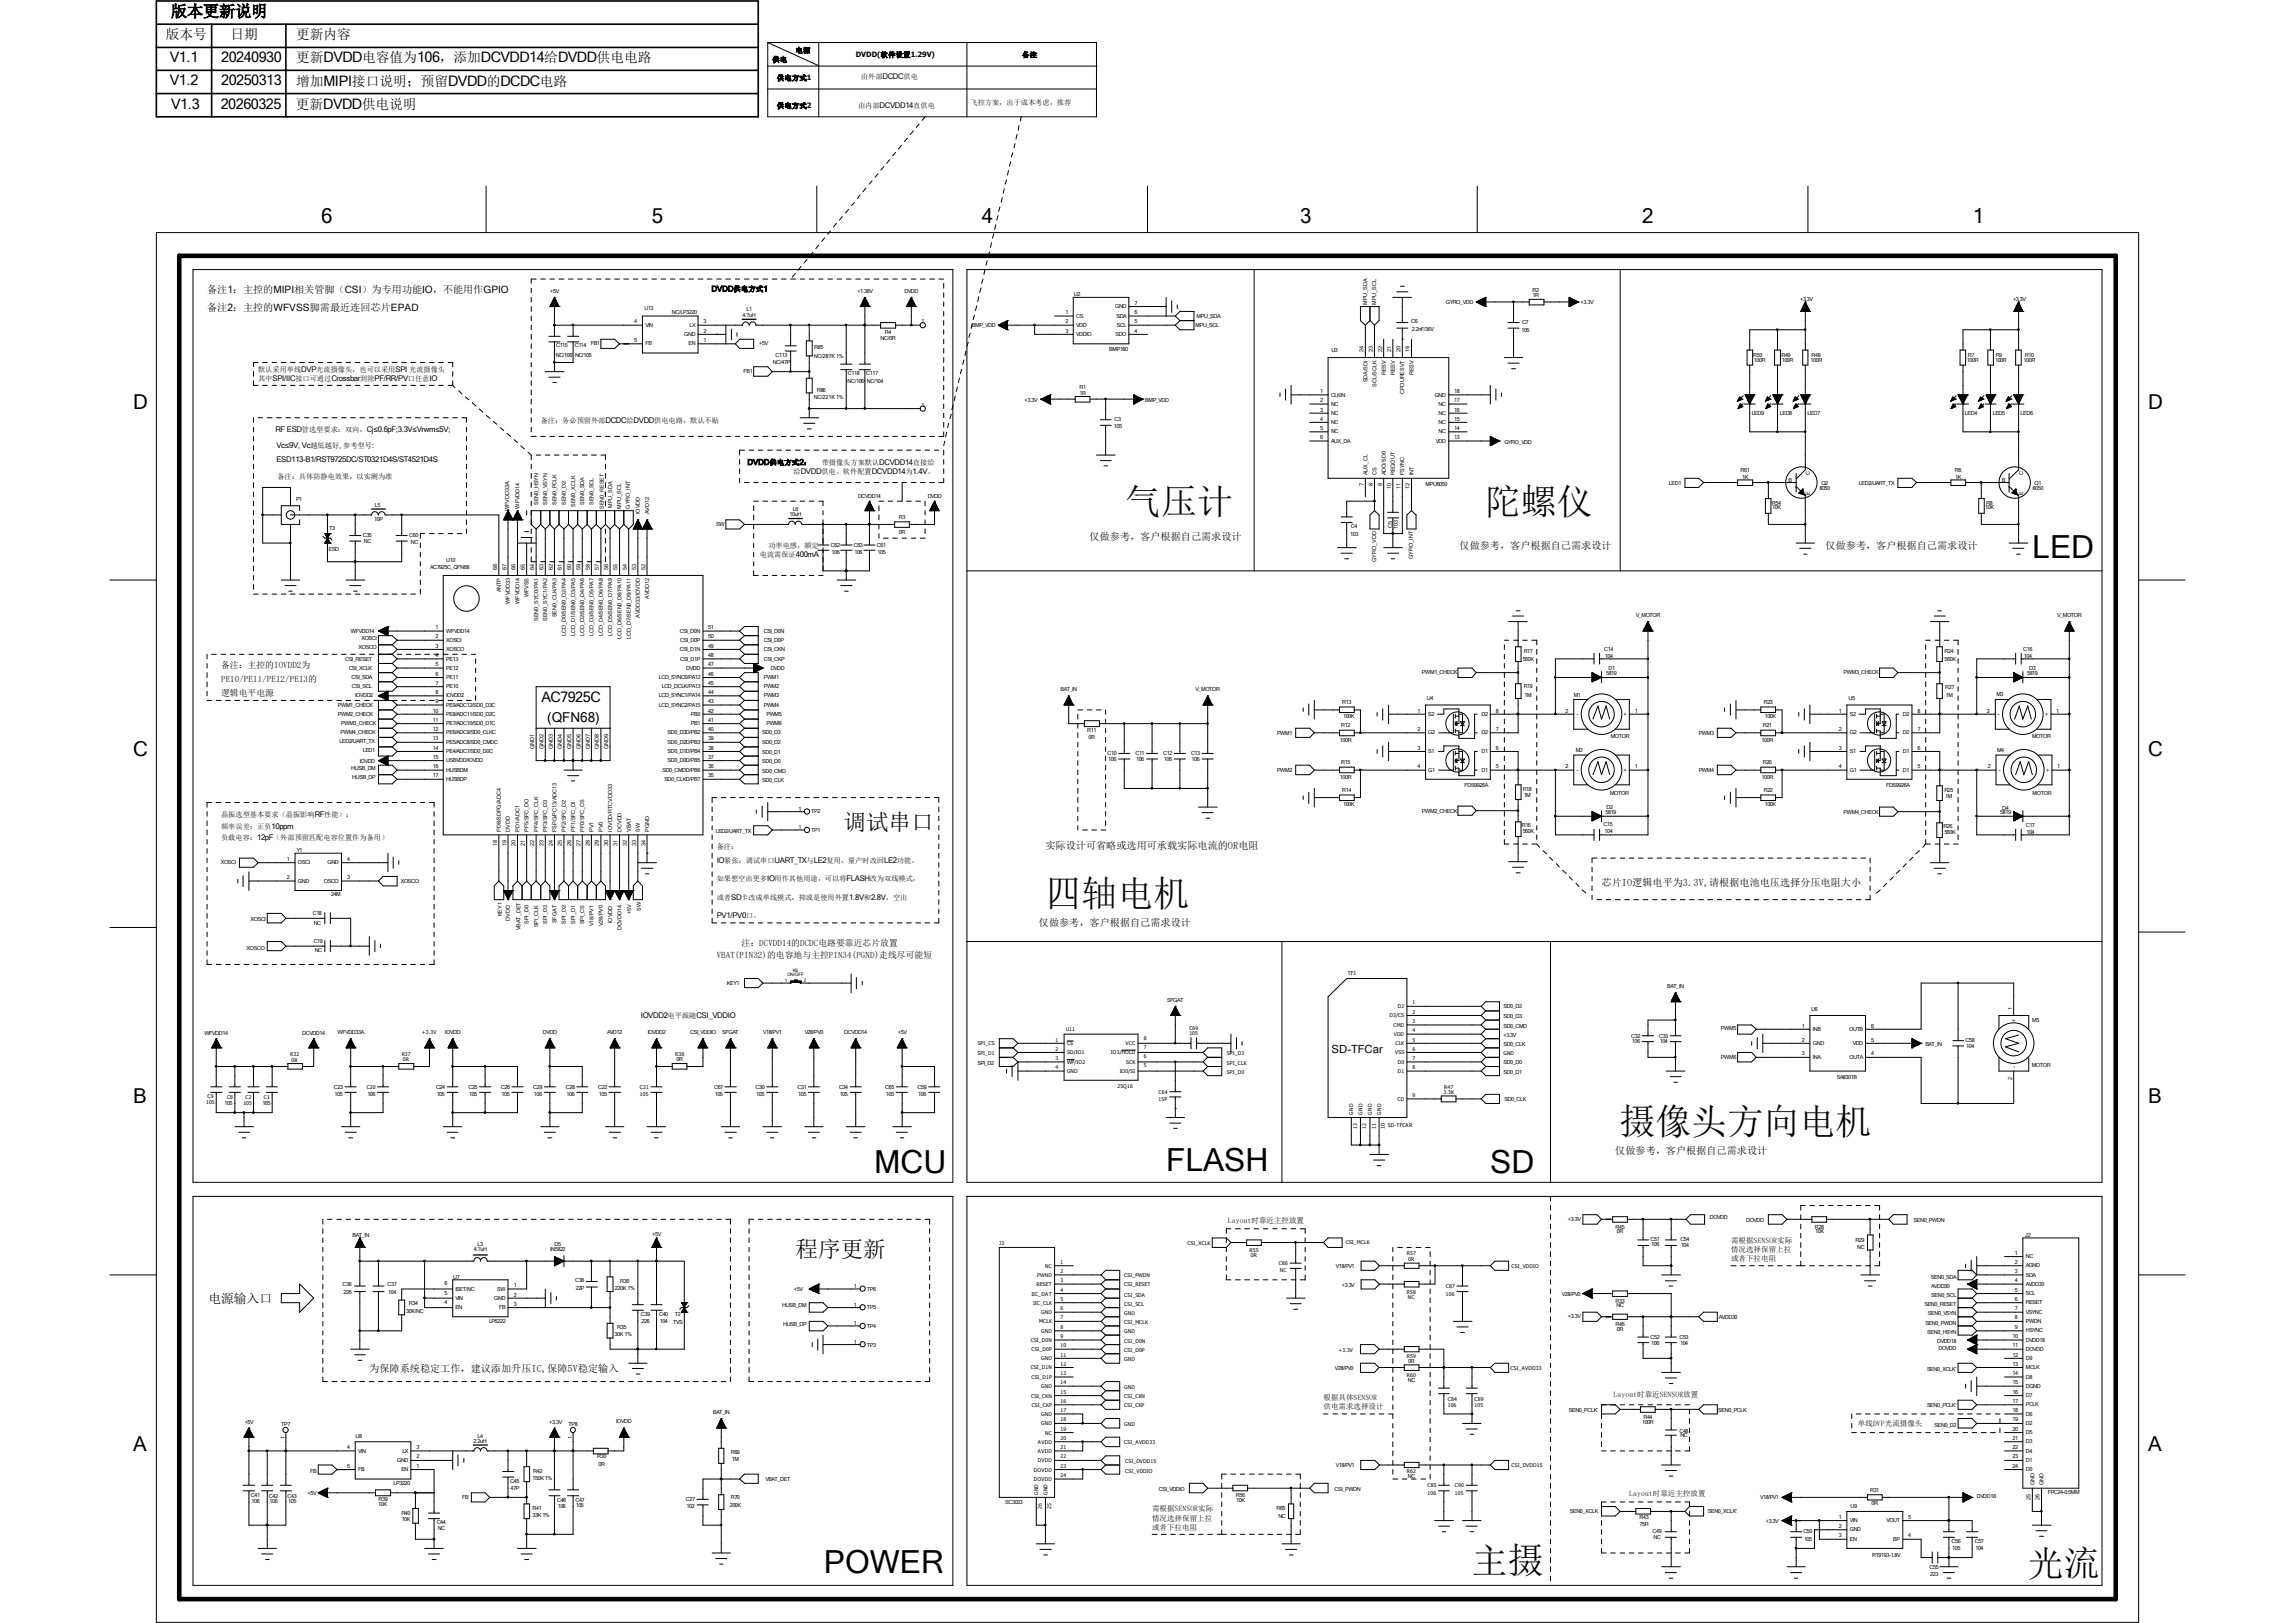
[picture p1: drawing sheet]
<svg xmlns="http://www.w3.org/2000/svg" width="297mm" height="210mm" viewBox="0 0 297 210" stroke-linecap="round" stroke-linejoin="round" font-family="sans-serif">
<defs><g id="words">
<g font-size="4.7">
<text x="145.6" y="66.5">气压计</text>
<text x="192.2" y="66.5">陀螺仪</text>
<text x="135.3" y="117.2">四轴电机</text>
<text x="209.6" y="146.7">摄像头方向电机</text>
<text x="190.5" y="203.5">主摄</text>
<text x="262.4" y="204">光流</text>
</g>
<g font-size="4.1">
<text x="263" y="72.2">LED</text>
<text x="113.1" y="151.8">MCU</text>
<text x="150.9" y="151.6">FLASH</text>
<text x="192.9" y="151.8">SD</text>
<text x="106.6" y="203.6">POWER</text>
</g>
<g font-size="2.9">
<text x="109.2" y="107.4">调试串口</text>
<text x="103" y="162.6">程序更新</text>
</g>
<g font-size="2.7">
<text x="41.6" y="28.9">6</text>
<text x="84.4" y="28.9">5</text>
<text x="127.1" y="28.9">4</text>
<text x="168.3" y="28.9">3</text>
<text x="212.5" y="28.9">2</text>
<text x="255.3" y="28.9">1</text>
<text x="17.2" y="52.9">D</text>
<text x="278" y="52.9">D</text>
<text x="17.2" y="97.8">C</text>
<text x="278" y="97.8">C</text>
<text x="17.2" y="142.8">B</text>
<text x="278" y="142.8">B</text>
<text x="17.2" y="187.7">A</text>
<text x="278" y="187.7">A</text>
</g>
<text font-size="2.1" x="22.1" y="2.2">版本更新说明</text>
<g font-size="1.9">
<text x="22" y="8">V1.1</text>
<text x="22" y="11">V1.2</text>
<text x="28.6" y="8">20240930</text>
<text x="28.6" y="11">20250313</text>
<text x="22.1" y="14.1">V1.3</text>
<text x="28.6" y="14.1">20260325</text>
<text x="70.1" y="90.9">AC7925C</text>
</g>
<g font-size="1.8">
<text x="21.5" y="5">版本号</text>
<text x="29.8" y="5">日期</text>
<text x="38.3" y="5">更新内容</text>
<text x="38.3" y="8">更新DVDD电容值为106，添加DCVDD14给DVDD供电电路</text>
<text x="38.3" y="11.2">增加MIPI接口说明；预留DVDD的DCDC电路</text>
<text x="38.3" y="14.1">更新DVDD供电说明</text>
<text x="70.8" y="93.4">(QFN68)</text>
</g>
<text font-size="1.7" x="27" y="168.7">电源输入口</text>
<text font-size="1.5" x="172.3" y="136.3">SD-TFCar</text>
<g font-size="1.3">
<text x="26.8" y="40.3">备注2：主控的WFVSS脚需最近连回芯片EPAD</text>
<text x="26.8" y="37.9">备注1：主控的MIPI相关管脚（CSI）为专用功能IO，不能用作GPIO</text>
<text x="141" y="69.9">仅做参考，客户根据自己需求设计</text>
<text x="188.9" y="71.1">仅做参考，客户根据自己需求设计</text>
<text x="236.3" y="71.1">仅做参考，客户根据自己需求设计</text>
<text x="135.3" y="109.8">实际设计可省略或选用可承载实际电流的OR电阻</text>
<text x="134.5" y="119.9">仅做参考，客户根据自己需求设计</text>
<text x="207.3" y="114.6">芯片IO逻辑电平为3.3V,请根据电池电压选择分压电阻大小</text>
<text x="209" y="149.3">仅做参考，客户根据自己需求设计</text>
<text x="47.8" y="177.6">为保障系统稳定工作，建议添加升压IC,保障5V稳定输入</text>
</g>
<g font-size="1.1">
<text x="28.6" y="86.4">备注：主控的IOVDD2为</text>
<text x="28.6" y="88.2">PE10/PE11/PE12/PE13的</text>
<text x="28.6" y="90">逻辑电平电源</text>
<text x="92.8" y="124">VBAT(PIN32)的电容地与主控PIN34(PGND)走线尽可能短</text>
<text x="96" y="122.4">注：DCVDD14的DCDC电路要靠近芯片放置</text>
</g>
<g font-size="1">
<text x="92.1" y="37.7">DVDD供电方式1</text>
<text x="35.6" y="55.9">RF ESD管选型要求：双向，Cj≤0.6pF;3.3V≤Vrwm≤5V;</text>
<text x="35.8" y="57.9">Vc≤9V, Vc越低越好, 参考型号:</text>
<text x="35.8" y="59.8">ESD113-B1/RST9725DC/ST0321D4S/ST4521D4S</text>
<text x="96.7" y="60.2">DVDD供电方式2：</text>
<text x="92.8" y="111.6">IO紧张，调试串口UART_TX与LE2复用，量产时改回LE2功能。</text>
<text x="92.8" y="118.8">PV1/PV0口。</text>
<text x="82.9" y="131.7">IOVDD2电平跟随CSI_VDDIO</text>
<text x="158.9" y="158.3">Layout时靠近主控放置</text>
<text x="224" y="160.8">需根据SENSOR实际</text>
<text x="224" y="162">情况选择保留上拉</text>
<text x="224" y="163.2">或者下拉电阻</text>
<text x="171.3" y="182.4">供电需求选择设计</text>
<text x="171.3" y="181.2">根据具体SENSOR</text>
<text x="208.8" y="180.7">Layout时靠近SENSOR放置</text>
<text x="240.5" y="184.5">单线DVP光流摄像头</text>
<text x="149.1" y="195.6">需根据SENSOR实际</text>
<text x="149.1" y="198">或者下拉电阻</text>
<text x="149.1" y="196.8">情况选择保留上拉</text>
<text x="210.9" y="193.6">Layout时靠近主控放置</text>
</g>
<g font-size=".9">
<text x="99.9" y="8">供电</text>
<text x="100.5" y="10.4">供电方式1</text>
<text x="103" y="6.9">电源</text>
<text x="110.7" y="7.4">DVDD(软件设置1.29V)</text>
<text x="111.4" y="10.3">由外部DCDC供电</text>
<text x="132.3" y="7.4">备注</text>
<text x="100.5" y="14">供电方式2</text>
<text x="111" y="13.9">由内部DCVDD14直供电</text>
<text x="125.6" y="13.6">飞控方案，出于成本考虑，推荐</text>
<text x="33.4" y="49.3">其中SPI/IIC接口可通过Crossbar到除PF/RR/PV口任意IO</text>
<text x="33.4" y="48.1">默认采用单线DVP光流摄像头，也可以采用SPI 光流摄像头</text>
<text x="70" y="54.7">备注：务必预留外部DCDC给DVDD供电电路，默认不贴</text>
<text x="35.9" y="62">备注：具体防静电效果，以实测为准</text>
<text x="102.7" y="61.3">给DVDD供电。软件配置DCVDD14为1.4V。</text>
<text x="106.3" y="60.2">带摄像头方案默认DCVDD14直接给</text>
<text x="99.4" y="71">功率电感，额定</text>
<text x="98.3" y="72.1">电流需保证400mA</text>
<text x="28.6" y="105.7">晶振选型基本要求（晶振影响RF性能）：</text>
<text x="28.6" y="107.3">频率误差：正负10ppm</text>
<text x="28.6" y="108.7">负载电容：12pF（外部预留匹配电容位置作为备用）</text>
<text x="92.8" y="109.8">备注：</text>
<text x="92.8" y="114">如果想空出更多IO用作其他用途，可以将FLASH改为双线模式，</text>
<text x="92.8" y="116.4">或者SD卡改成单线模式，抑或是使用外置1.8V和2.8V，空出</text>
</g>
<g font-size=".7">
<text x="71.2" y="37.9">+5V</text>
<text x="82.1" y="41.8">4</text>
<text x="83.4" y="40.1">U13</text>
<text x="87" y="40.6">NC/LP3220</text>
<text x="91.1" y="41.8">3</text>
<text x="96.1" y="41">4.7uH</text>
<text x="96.6" y="40.3">L1</text>
<text x="111" y="37.9">+1.38V</text>
<text x="117.1" y="37.9">DVDD</text>
<text x="119.3" y="41.8">1</text>
<text x="137.9" y="40.6">1</text>
<text x="137.9" y="41.8">2</text>
<text x="139" y="38.4">U2</text>
<text x="139.3" y="41.1">CS</text>
<text x="144.3" y="39.9">GND</text>
<text x="144.5" y="41.1">SDA</text>
<text x="146.8" y="41.8">5</text>
<text x="146.8" y="40.6">6</text>
<text x="146.8" y="39.5">7</text>
<text x="154.9" y="41.1">MPU_SDA</text>
<text x="176.9" y="39.5" transform="rotate(-90 176.9 39.5)">MPU_SDA</text>
<text x="178.1" y="39.5" transform="rotate(-90 178.1 39.5)">MPU_SCL</text>
<text x="182.6" y="41.8">C6</text>
<text x="187.1" y="39.3">GYRO_VDD</text>
<text x="197" y="42">C7</text>
<text x="198.3" y="37.8">R2</text>
<text x="198.3" y="38.5">1R</text>
<text x="204.6" y="39.3">+3.3V</text>
<text x="233" y="38.9">+3.3V</text>
<text x="260.5" y="38.9">+3.3V</text>
<text x="71.9" y="46.1">NC/106 NC/105</text>
<text x="72" y="45">C115</text>
<text x="74.4" y="45">C114</text>
<text x="76.5" y="44.7">FB1</text>
<text x="82.1" y="44.2">5</text>
<text x="83.5" y="42.3">VIN</text>
<text x="83.5" y="44.7">FB</text>
<text x="88.6" y="43.5">GND</text>
<text x="89.1" y="44.7">EN</text>
<text x="89.2" y="42.3">LX</text>
<text x="91.1" y="44.2">1</text>
<text x="91.1" y="43.1">2</text>
<text x="98.3" y="44.7">+5V</text>
<text x="100" y="47.1">NC/47P</text>
<text x="100.4" y="46.1">C113</text>
<text x="105.3" y="46.3">NC/287K 1%</text>
<text x="105.4" y="45.2">R85</text>
<text x="114" y="44">NC/0R</text>
<text x="114.5" y="43.3">R4</text>
<text x="125.8" y="42.3">BMP_VDD</text>
<text x="137.9" y="43.1">3</text>
<text x="139.3" y="42.3">VDD</text>
<text x="139.3" y="43.5">VDDIO</text>
<text x="143.6" y="45.4">BMP180</text>
<text x="144.4" y="43.5">SDO</text>
<text x="144.5" y="42.3">SCL</text>
<text x="146.8" y="43.1">4</text>
<text x="154.7" y="42.3">MPU_SCL</text>
<text x="172.3" y="45.6">U3</text>
<text x="176.5" y="45.5" transform="rotate(-90 176.5 45.5)">24</text>
<text x="177.7" y="45.5" transform="rotate(-90 177.7 45.5)">23</text>
<text x="178.9" y="45.5" transform="rotate(-90 178.9 45.5)">22</text>
<text x="180" y="45.5" transform="rotate(-90 180 45.5)">21</text>
<text x="181.2" y="45.5" transform="rotate(-90 181.2 45.5)">20</text>
<text x="182.4" y="45.5" transform="rotate(-90 182.4 45.5)">19</text>
<text x="182.7" y="42.8">2.2nF/36V</text>
<text x="196.9" y="42.9">105</text>
<text x="226.9" y="46.1">R50</text>
<text x="227" y="46.9">100R</text>
<text x="230.5" y="46.1">R49</text>
<text x="230.6" y="46.9">100R</text>
<text x="234.3" y="46.9">100R</text>
<text x="234.4" y="46.1">R48</text>
<text x="254.6" y="46.9">100R</text>
<text x="254.7" y="46.1">R7</text>
<text x="258.2" y="46.9">100R</text>
<text x="258.3" y="46.1">R9</text>
<text x="261.9" y="46.9">100R</text>
<text x="262" y="46.1">R10</text>
<text x="96.2" y="48.3">FB1</text>
<text x="105.3" y="51.6">NC/221K 1%</text>
<text x="105.7" y="50.7">R86</text>
<text x="109.7" y="49.6">NC/106</text>
<text x="109.7" y="48.6">C118</text>
<text x="112.1" y="48.6">C117</text>
<text x="112.2" y="49.6">NC/104</text>
<text x="119.3" y="52.6">1</text>
<text x="132.6" y="52">+3.3V</text>
<text x="139.7" y="50.3">R1</text>
<text x="139.7" y="51.1">1R</text>
<text x="148.2" y="52">BMP_VDD</text>
<text x="170.9" y="50.8">1</text>
<text x="170.9" y="52">2</text>
<text x="170.9" y="53.3">3</text>
<text x="172.3" y="51.3">CLKIN</text>
<text x="172.3" y="52.5">NC</text>
<text x="172.3" y="53.7">NC</text>
<text x="177" y="49.5" transform="rotate(-90 177 49.5)">SDA/SDI</text>
<text x="178.1" y="50" transform="rotate(-90 178.1 50)">SCL/SCLK</text>
<text x="179.3" y="48.6" transform="rotate(-90 179.3 48.6)">RESV</text>
<text x="180.5" y="48.6" transform="rotate(-90 180.5 48.6)">RESV</text>
<text x="181.7" y="51" transform="rotate(-90 181.7 51)">CPOURESVT</text>
<text x="182.9" y="48.6" transform="rotate(-90 182.9 48.6)">RESV</text>
<text x="185.7" y="51.3">GND</text>
<text x="186.2" y="53.7">NC</text>
<text x="186.2" y="52.5">NC</text>
<text x="188.2" y="53.3">16</text>
<text x="188.2" y="52">17</text>
<text x="188.2" y="50.8">18</text>
<text x="226.7" y="53.7">LED9</text>
<text x="230.3" y="53.7">LED8</text>
<text x="233.9" y="53.7">LED7</text>
<text x="254.3" y="53.7">LED4</text>
<text x="257.9" y="53.7">LED5</text>
<text x="261.5" y="53.7">LED6</text>
<text x="144.1" y="55.4">105</text>
<text x="144.2" y="54.5">C3</text>
<text x="170.9" y="54.4">4</text>
<text x="170.9" y="55.6">5</text>
<text x="170.9" y="56.8">6</text>
<text x="172.3" y="54.9">NC</text>
<text x="172.3" y="56.1">NC</text>
<text x="172.3" y="57.3">AUX_DA</text>
<text x="185.8" y="57.3">VDD</text>
<text x="186.2" y="56.1">NC</text>
<text x="186.2" y="54.9">NC</text>
<text x="188.2" y="56.8">13</text>
<text x="188.2" y="55.6">14</text>
<text x="188.2" y="54.4">15</text>
<text x="194.7" y="57.4">GYRO_VDD</text>
<text x="38.3" y="64.9">P1</text>
<text x="48.5" y="65.6">L5</text>
<text x="67.2" y="65.8" transform="rotate(-90 67.2 65.8)">WFVDD14</text>
<text x="69.6" y="65.4" transform="rotate(-90 69.6 65.4)">SEN0_HSYN</text>
<text x="70.8" y="65.4" transform="rotate(-90 70.8 65.4)">SEN0_VSYN</text>
<text x="72" y="65.4" transform="rotate(-90 72 65.4)">SEN0_PCLK</text>
<text x="73.2" y="65.4" transform="rotate(-90 73.2 65.4)">SEN0_D2</text>
<text x="74.4" y="65.6" transform="rotate(-90 74.4 65.6)">SEN0_XCLK</text>
<text x="75.6" y="65.4" transform="rotate(-90 75.6 65.4)">SEN0_SDA</text>
<text x="76.8" y="65.4" transform="rotate(-90 76.8 65.4)">SEN0_SCL</text>
<text x="78.2" y="65.8" transform="rotate(-90 78.2 65.8)">SEN0_RESET</text>
<text x="79.2" y="65.7" transform="rotate(-90 79.2 65.7)">MPU_SDA</text>
<text x="80.4" y="65.8" transform="rotate(-90 80.4 65.8)">MPU_SCL</text>
<text x="81.5" y="65.8" transform="rotate(-90 81.5 65.8)">GYRO_INT</text>
<text x="111" y="64.5">DCVDD14</text>
<text x="120.1" y="64.5">DVDD</text>
<text x="176.5" y="62.9" transform="rotate(-90 176.5 62.9)">7</text>
<text x="177" y="61.5" transform="rotate(-90 177 61.5)">AUX_CL</text>
<text x="177.7" y="62.9" transform="rotate(-90 177.7 62.9)">8</text>
<text x="178.1" y="61.5" transform="rotate(-90 178.1 61.5)">CS</text>
<text x="178.9" y="62.9" transform="rotate(-90 178.9 62.9)">9</text>
<text x="179.3" y="61.5" transform="rotate(-90 179.3 61.5)">ADO/SD0</text>
<text x="180" y="63.3" transform="rotate(-90 180 63.3)">10</text>
<text x="180.5" y="61.5" transform="rotate(-90 180.5 61.5)">REGOUT</text>
<text x="181.2" y="63.3" transform="rotate(-90 181.2 63.3)">11</text>
<text x="181.7" y="61.5" transform="rotate(-90 181.7 61.5)">FSYNC</text>
<text x="182.4" y="63.3" transform="rotate(-90 182.4 63.3)">12</text>
<text x="182.9" y="61.5" transform="rotate(-90 182.9 61.5)">INT</text>
<text x="184.5" y="62.9">MPU6050</text>
<text x="216" y="62.8">LED1</text>
<text x="225.3" y="61.1">R61</text>
<text x="225.5" y="62">1K</text>
<text x="229.3" y="65.4">R54</text>
<text x="229.4" y="65.9">10K</text>
<text x="231.5" y="62.3">B</text>
<text x="234.2" y="64" transform="rotate(-90 234.2 64)">E</text>
<text x="234.2" y="61.4" transform="rotate(-90 234.2 61.4)">C</text>
<text x="235.5" y="63.4">8050</text>
<text x="235.7" y="62.7">Q2</text>
<text x="240.6" y="62.8">LED2/UART_TX</text>
<text x="253" y="61.1">R6</text>
<text x="253" y="62">1K</text>
<text x="256.9" y="65.9">10K</text>
<text x="257" y="65.4">R8</text>
<text x="259.1" y="62.3">B</text>
<text x="261.8" y="64" transform="rotate(-90 261.8 64)">E</text>
<text x="261.8" y="61.4" transform="rotate(-90 261.8 61.4)">C</text>
<text x="263.1" y="63.4">8050</text>
<text x="263.3" y="62.7">Q1</text>
<text x="42.5" y="71.3">ESD</text>
<text x="42.6" y="68.6">T3</text>
<text x="46.9" y="69.5">C35</text>
<text x="47.1" y="70.3">NC</text>
<text x="48.4" y="67.5">10P</text>
<text x="53" y="69.5">C60</text>
<text x="53.2" y="70.4">NC</text>
<text x="65.9" y="66.2" transform="rotate(-90 65.9 66.2)">WFVDD33A</text>
<text x="82.8" y="66.5" transform="rotate(-90 82.8 66.5)">IOVDD</text>
<text x="84" y="66.5" transform="rotate(-90 84 66.5)">AVD12</text>
<text x="92.7" y="68.1">SW</text>
<text x="102.2" y="66.8">10uH</text>
<text x="102.6" y="66.1">L6</text>
<text x="107.5" y="70.7">C62</text>
<text x="107.6" y="71.7">106</text>
<text x="110.5" y="70.7">C63</text>
<text x="110.6" y="71.7">106</text>
<text x="113.5" y="70.7">C61</text>
<text x="113.6" y="71.7">105</text>
<text x="116.3" y="67.1">R3</text>
<text x="116.3" y="69">0R</text>
<text x="174.8" y="69.3">103</text>
<text x="174.8" y="68.3">C4</text>
<text x="180.2" y="68.3" transform="rotate(-90 180.2 68.3)">C5</text>
<text x="180.9" y="68.4" transform="rotate(-90 180.9 68.4)">103</text>
<text x="55.7" y="73.6">AC7925C_QFN68</text>
<text x="57.7" y="72.7">U10</text>
<text x="64.3" y="73.7" transform="rotate(-90 64.3 73.7)">68</text>
<text x="64.8" y="76.7" transform="rotate(-90 64.8 76.7)">ANTP</text>
<text x="65.5" y="73.7" transform="rotate(-90 65.5 73.7)">67</text>
<text x="66.7" y="73.7" transform="rotate(-90 66.7 73.7)">66</text>
<text x="67.9" y="73.7" transform="rotate(-90 67.9 73.7)">65</text>
<text x="68.4" y="77.3" transform="rotate(-90 68.4 77.3)">WFVSS</text>
<text x="69.1" y="73.7" transform="rotate(-90 69.1 73.7)">64</text>
<text x="70.3" y="73.7" transform="rotate(-90 70.3 73.7)">63</text>
<text x="71.5" y="73.7" transform="rotate(-90 71.5 73.7)">62</text>
<text x="72.7" y="73.7" transform="rotate(-90 72.7 73.7)">61</text>
<text x="73.9" y="73.7" transform="rotate(-90 73.9 73.7)">60</text>
<text x="75.1" y="73.7" transform="rotate(-90 75.1 73.7)">59</text>
<text x="76.3" y="73.7" transform="rotate(-90 76.3 73.7)">58</text>
<text x="77.5" y="73.7" transform="rotate(-90 77.5 73.7)">57</text>
<text x="78.7" y="73.7" transform="rotate(-90 78.7 73.7)">56</text>
<text x="79.9" y="73.7" transform="rotate(-90 79.9 73.7)">55</text>
<text x="81.1" y="73.7" transform="rotate(-90 81.1 73.7)">54</text>
<text x="82.3" y="73.7" transform="rotate(-90 82.3 73.7)">53</text>
<text x="83.5" y="73.7" transform="rotate(-90 83.5 73.7)">52</text>
<text x="84" y="77.5" transform="rotate(-90 84 77.5)">AVDD12</text>
<text x="178.1" y="72.7" transform="rotate(-90 178.1 72.7)">GYRO_VDD</text>
<text x="182.8" y="72.3" transform="rotate(-90 182.8 72.3)">GYRO_INT</text>
<text x="45.4" y="81.9">WFVDD14</text>
<text x="46.8" y="82.8">XOSCI</text>
<text x="56.3" y="81.4">1</text>
<text x="56.3" y="82.6">2</text>
<text x="56.3" y="83.8">3</text>
<text x="57.7" y="81.9">WFVDD14</text>
<text x="57.7" y="83.1">XOSCI</text>
<text x="66" y="78.1" transform="rotate(-90 66 78.1)">WFVDD33</text>
<text x="67.2" y="78.1" transform="rotate(-90 67.2 78.1)">WFVDD14</text>
<text x="69.6" y="80.3" transform="rotate(-90 69.6 80.3)">SEN0_SYC0/PA1</text>
<text x="70.8" y="80.3" transform="rotate(-90 70.8 80.3)">SEN0_SYC1/PA2</text>
<text x="72" y="79.9" transform="rotate(-90 72 79.9)">SEN0_CLK/PA3</text>
<text x="73.2" y="82.3" transform="rotate(-90 73.2 82.3)">LCD_D0/SEN0_D2/PA4</text>
<text x="74.4" y="82.3" transform="rotate(-90 74.4 82.3)">LCD_D1/SEN0_D3/PA5</text>
<text x="75.6" y="82.3" transform="rotate(-90 75.6 82.3)">LCD_D2/SEN0_D4/PA6</text>
<text x="76.8" y="82.3" transform="rotate(-90 76.8 82.3)">LCD_D3/SEN0_D5/PA7</text>
<text x="78" y="82.3" transform="rotate(-90 78 82.3)">LCD_D4/SEN0_D6/PA8</text>
<text x="79.2" y="82.3" transform="rotate(-90 79.2 82.3)">LCD_D5/SEN0_D7/PA9</text>
<text x="80.4" y="82.7" transform="rotate(-90 80.4 82.7)">LCD_D6/SEN0_D8/PA10</text>
<text x="81.6" y="82.7" transform="rotate(-90 81.6 82.7)">LCD_D7/SEN0_D9/PA11</text>
<text x="82.8" y="80" transform="rotate(-90 82.8 80)">AVDD33/IOVDD</text>
<text x="88" y="81.9">CSI_D0N</text>
<text x="88" y="83.1">CSI_D0P</text>
<text x="91.7" y="83.8">49</text>
<text x="91.7" y="82.6">50</text>
<text x="91.7" y="81.4">51</text>
<text x="98.8" y="83.1">CSI_D0P</text>
<text x="98.8" y="81.9">CSI_D0N</text>
<text x="211.7" y="79.8">V_MOTOR</text>
<text x="266.2" y="79.8">V_MOTOR</text>
<text x="44.7" y="85.5">CSI_RESET</text>
<text x="45.1" y="86.7">CSI_XCLK</text>
<text x="45.5" y="87.9">CSI_SDA</text>
<text x="45.6" y="89.1">CSI_SCL</text>
<text x="46.4" y="84">XOSCO</text>
<text x="56.3" y="85">4</text>
<text x="56.3" y="86.2">5</text>
<text x="56.3" y="87.4">6</text>
<text x="56.3" y="88.6">7</text>
<text x="56.3" y="89.8">8</text>
<text x="57.7" y="84.2">XOSCO</text>
<text x="57.7" y="85.5">PE13</text>
<text x="57.7" y="86.7">PE12</text>
<text x="57.7" y="87.9">PE11</text>
<text x="57.7" y="89.1">PE10</text>
<text x="85.3" y="87.9">LCD_SYNC0/PA12</text>
<text x="85.6" y="89.1">LCD_DCLK/PA13</text>
<text x="88" y="84.2">CSI_D1N</text>
<text x="88" y="85.5">CSI_D1P</text>
<text x="88.8" y="86.7">DVDD</text>
<text x="91.7" y="89.8">44</text>
<text x="91.7" y="88.6">45</text>
<text x="91.7" y="87.4">46</text>
<text x="91.7" y="86.2">47</text>
<text x="91.7" y="85">48</text>
<text x="98.8" y="85.5">CSI_CKP</text>
<text x="98.8" y="84.2">CSI_CKN</text>
<text x="98.8" y="89.1">PWM2</text>
<text x="98.8" y="87.9">PWM1</text>
<text x="99.7" y="86.7">DVDD</text>
<text x="137.2" y="89.5">BAT_IN</text>
<text x="154.7" y="89.5">V_MOTOR</text>
<text x="184" y="87.2">PWM1_CHECK</text>
<text x="197.1" y="85.5">560K</text>
<text x="197.2" y="84.5">R17</text>
<text x="197.2" y="89.1">R19</text>
<text x="207.6" y="84.3">C14</text>
<text x="207.7" y="85.1">104</text>
<text x="207.9" y="87.3">5819</text>
<text x="208.2" y="86.7">D1</text>
<text x="238.6" y="87.2">PWM3_CHECK</text>
<text x="251.7" y="84.5">R24</text>
<text x="251.7" y="85.5">560K</text>
<text x="251.8" y="89.2">R27</text>
<text x="261.8" y="84.3">C16</text>
<text x="261.9" y="85.1">104</text>
<text x="262.3" y="87.4">5819</text>
<text x="262.6" y="86.7">D3</text>
<text x="43.7" y="91.4">PWM1_CHECK</text>
<text x="43.7" y="92.6">PWM2_CHECK</text>
<text x="44.1" y="95">PWM4_CHECK</text>
<text x="44.2" y="93.8">PWM3_CHECK</text>
<text x="46" y="90.3">IOVDD2</text>
<text x="56" y="92.2">10</text>
<text x="56" y="93.4">11</text>
<text x="56" y="94.6">12</text>
<text x="56" y="95.8">13</text>
<text x="56.3" y="91">9</text>
<text x="57.7" y="90.3">IOVDD2</text>
<text x="57.7" y="91.4">PE9/ADC12/SD0_D3C</text>
<text x="57.7" y="92.6">PE8/ADC11/SD0_D2C</text>
<text x="57.7" y="93.9">PE7/ADC10/SD0_D1C</text>
<text x="57.7" y="95">PE6/ADC9/SD0_CLKC</text>
<text x="85.3" y="91.4">LCD_SYNC2/PA15</text>
<text x="85.3" y="90.3">LCD_SYNC1/PA14</text>
<text x="86.4" y="95">SD0_D3D/PB2</text>
<text x="89.4" y="93.9">PB1</text>
<text x="89.4" y="92.6">PB0</text>
<text x="91.7" y="95.8">39</text>
<text x="91.7" y="94.6">40</text>
<text x="91.7" y="93.4">41</text>
<text x="91.7" y="92.2">42</text>
<text x="91.7" y="91">43</text>
<text x="98.6" y="95">SD0_D3</text>
<text x="98.8" y="90.3">PWM3</text>
<text x="98.8" y="91.4">PWM4</text>
<text x="99.2" y="92.6">PWM5</text>
<text x="99.2" y="93.9">PWM6</text>
<text x="140.7" y="94.7">R11</text>
<text x="140.9" y="95.7">0R</text>
<text x="165.3" y="95.1">PWM1</text>
<text x="173.6" y="94.1">R12</text>
<text x="173.7" y="91.1">R13</text>
<text x="173.8" y="92.9">100K</text>
<text x="183.4" y="92.2">1</text>
<text x="183.4" y="94.6">2</text>
<text x="184.7" y="90.6">U4</text>
<text x="184.8" y="92.6">S2</text>
<text x="184.8" y="95">G2</text>
<text x="191.7" y="95">D2</text>
<text x="191.7" y="92.6">D2</text>
<text x="193.6" y="94.6">7</text>
<text x="193.6" y="92.2">8</text>
<text x="197.3" y="90.3">1M</text>
<text x="202.6" y="92.2">2</text>
<text x="203.7" y="90.2">M1</text>
<text x="204" y="92.6">-</text>
<text x="208.4" y="95.5">MOTOR</text>
<text x="210.1" y="92.6">+</text>
<text x="211.6" y="92.2">1</text>
<text x="219.8" y="95.1">PWM3</text>
<text x="228.1" y="94.1">R21</text>
<text x="228.3" y="91.1">R23</text>
<text x="228.4" y="92.9">100K</text>
<text x="238" y="92.2">1</text>
<text x="238" y="94.6">2</text>
<text x="239.2" y="90.6">U5</text>
<text x="239.4" y="92.6">S2</text>
<text x="239.4" y="95">G2</text>
<text x="246.3" y="95">D2</text>
<text x="246.3" y="92.6">D2</text>
<text x="248.2" y="94.6">7</text>
<text x="248.2" y="92.2">8</text>
<text x="251.8" y="90.3">1M</text>
<text x="257.1" y="92.2">2</text>
<text x="258.4" y="90">M3</text>
<text x="258.6" y="92.6">-</text>
<text x="263" y="95.5">MOTOR</text>
<text x="264.7" y="92.6">+</text>
<text x="266.1" y="92.2">1</text>
<text x="43.9" y="96.1">LED2/UART_TX</text>
<text x="45.5" y="99.6">HUSB_DM</text>
<text x="45.6" y="100.8">HUSB_DP</text>
<text x="46.6" y="98.7">IOVDD</text>
<text x="46.9" y="97.3">LED1</text>
<text x="56" y="97">14</text>
<text x="56" y="98.2">15</text>
<text x="56" y="99.4">16</text>
<text x="56" y="100.6">17</text>
<text x="57.7" y="96.3">PE5/ADC8/SD0_CMDC</text>
<text x="57.7" y="97.5">PE4/ADC7/SD0_D0C</text>
<text x="57.7" y="98.6">USBVDD/IOVDD</text>
<text x="57.7" y="99.9">HUSBDM</text>
<text x="57.7" y="101">HUSBDP</text>
<text x="69.1" y="96.9" transform="rotate(-90 69.1 96.9)">GND1</text>
<text x="70.3" y="96.9" transform="rotate(-90 70.3 96.9)">GND2</text>
<text x="71.5" y="96.9" transform="rotate(-90 71.5 96.9)">GND3</text>
<text x="72.7" y="96.9" transform="rotate(-90 72.7 96.9)">GND4</text>
<text x="73.9" y="96.9" transform="rotate(-90 73.9 96.9)">GND5</text>
<text x="75.1" y="96.9" transform="rotate(-90 75.1 96.9)">GND6</text>
<text x="76.3" y="96.9" transform="rotate(-90 76.3 96.9)">GND7</text>
<text x="77.5" y="96.9" transform="rotate(-90 77.5 96.9)">GND8</text>
<text x="78.7" y="96.9" transform="rotate(-90 78.7 96.9)">GND9</text>
<text x="85.7" y="99.9">SD0_CMDD/PB6</text>
<text x="86" y="101">SD0_CLKD/PB7</text>
<text x="86.4" y="98.6">SD0_D0D/PB5</text>
<text x="86.4" y="97.5">SD0_D1D/PB4</text>
<text x="86.4" y="96.3">SD0_D2D/PB3</text>
<text x="91.7" y="100.6">35</text>
<text x="91.7" y="99.4">36</text>
<text x="91.7" y="98.2">37</text>
<text x="91.7" y="97">38</text>
<text x="98.6" y="96.3">SD0_D2</text>
<text x="98.6" y="100">SD0_CMD</text>
<text x="98.6" y="101.2">SD0_CLK</text>
<text x="98.6" y="98.7">SD0_D0</text>
<text x="98.6" y="97.6">SD0_D1</text>
<text x="143.3" y="97.7">C10</text>
<text x="143.4" y="98.4">106</text>
<text x="146.9" y="97.7">C11</text>
<text x="147" y="98.4">106</text>
<text x="150.5" y="97.7">C12</text>
<text x="150.6" y="98.4">106</text>
<text x="154.1" y="97.7">C13</text>
<text x="154.2" y="98.4">106</text>
<text x="165.3" y="99.9">PWM2</text>
<text x="173.4" y="96.1">100R</text>
<text x="173.4" y="100.8">100R</text>
<text x="173.6" y="98.9">R15</text>
<text x="183.4" y="97">3</text>
<text x="183.4" y="99.4">4</text>
<text x="184.8" y="97.5">S1</text>
<text x="184.8" y="99.9">G1</text>
<text x="189.5" y="101.9">FDS9926A</text>
<text x="191.7" y="99.9">D1</text>
<text x="191.7" y="97.5">D1</text>
<text x="193.6" y="99.4">5</text>
<text x="193.6" y="97">6</text>
<text x="202.6" y="99.4">2</text>
<text x="203.9" y="97.4">M2</text>
<text x="204" y="99.9">-</text>
<text x="210.1" y="99.9">+</text>
<text x="211.6" y="99.4">1</text>
<text x="219.8" y="99.9">PWM4</text>
<text x="228" y="96.1">100R</text>
<text x="228" y="100.8">100R</text>
<text x="228.1" y="98.9">R20</text>
<text x="238" y="97">3</text>
<text x="238" y="99.4">4</text>
<text x="239.4" y="97.5">S1</text>
<text x="239.4" y="99.9">G1</text>
<text x="244.1" y="101.9">FDS9926A</text>
<text x="246.3" y="99.9">D1</text>
<text x="246.3" y="97.5">D1</text>
<text x="248.2" y="99.4">5</text>
<text x="248.2" y="97">6</text>
<text x="257.3" y="99.4">2</text>
<text x="258.4" y="97.3">M4</text>
<text x="258.7" y="99.9">-</text>
<text x="264.8" y="99.9">+</text>
<text x="266.2" y="99.4">1</text>
<text x="64.8" y="107.6" transform="rotate(-90 64.8 107.6)">PD8/SDPG/ADC4</text>
<text x="66" y="107.6" transform="rotate(-90 66 107.6)">DVDD</text>
<text x="67.2" y="107.6" transform="rotate(-90 67.2 107.6)">PD1/ADC1</text>
<text x="68.4" y="107.6" transform="rotate(-90 68.4 107.6)">PF5/SFC_DO</text>
<text x="69.6" y="107.6" transform="rotate(-90 69.6 107.6)">PF4/SFC_CLK</text>
<text x="70.8" y="107.6" transform="rotate(-90 70.8 107.6)">PF3/SFC_D3</text>
<text x="72" y="107.6" transform="rotate(-90 72 107.6)">FSPG/PC13/ADC13</text>
<text x="73.2" y="107.6" transform="rotate(-90 73.2 107.6)">PF2/SFC_D2</text>
<text x="74.4" y="107.6" transform="rotate(-90 74.4 107.6)">PF1/SFC_DI</text>
<text x="75.6" y="107.6" transform="rotate(-90 75.6 107.6)">PF0/SFC_CS</text>
<text x="76.8" y="107.6" transform="rotate(-90 76.8 107.6)">PV1</text>
<text x="78" y="107.6" transform="rotate(-90 78 107.6)">PV0</text>
<text x="79.2" y="107.6" transform="rotate(-90 79.2 107.6)">IOVDD/RTCVDD33</text>
<text x="80.4" y="107.6" transform="rotate(-90 80.4 107.6)">DCVDD</text>
<text x="81.6" y="107.6" transform="rotate(-90 81.6 107.6)">VBAT</text>
<text x="82.8" y="107.6" transform="rotate(-90 82.8 107.6)">SW</text>
<text x="84" y="107.6" transform="rotate(-90 84 107.6)">PGND</text>
<text x="92.6" y="107.8">LED2/UART_TX</text>
<text x="103.3" y="104.9">1</text>
<text x="103.3" y="107.3">1</text>
<text x="105" y="105.2">TP2</text>
<text x="105" y="107.7">TP1</text>
<text x="173.7" y="102.5">R14</text>
<text x="173.8" y="104.3">100K</text>
<text x="184" y="105.2">PWM2_CHECK</text>
<text x="196.9" y="107.1">R16</text>
<text x="197.1" y="107.8">560K</text>
<text x="197.1" y="102.4">R18</text>
<text x="197.2" y="103.1">1M</text>
<text x="207.5" y="106.9">C15</text>
<text x="207.6" y="107.8">104</text>
<text x="207.8" y="105.4">5819</text>
<text x="207.9" y="104.7">D2</text>
<text x="208.4" y="102.8">MOTOR</text>
<text x="228.3" y="102.5">R22</text>
<text x="228.4" y="104.3">100K</text>
<text x="238.6" y="105.4">PWM4_CHECK</text>
<text x="251.5" y="107.2">R26</text>
<text x="251.6" y="107.9">560K</text>
<text x="251.6" y="102.5">R25</text>
<text x="251.8" y="103.2">1M</text>
<text x="258.9" y="105.4">5819</text>
<text x="259.1" y="104.8">D4</text>
<text x="262.2" y="107.1">C17</text>
<text x="262.3" y="107.9">104</text>
<text x="263.1" y="102.9">MOTOR</text>
<text x="28.6" y="111.8">XOSCI</text>
<text x="37.1" y="111.4">1</text>
<text x="37.1" y="113.8">2</text>
<text x="38.4" y="110.2">Y1</text>
<text x="38.6" y="111.8">OSCI</text>
<text x="42.4" y="111.8">GND</text>
<text x="44.9" y="113.8">3</text>
<text x="44.9" y="111.4">4</text>
<text x="64.3" y="109.5" transform="rotate(-90 64.3 109.5)">18</text>
<text x="65.5" y="109.5" transform="rotate(-90 65.5 109.5)">19</text>
<text x="66.7" y="109.5" transform="rotate(-90 66.7 109.5)">20</text>
<text x="67.9" y="109.5" transform="rotate(-90 67.9 109.5)">21</text>
<text x="69.1" y="109.5" transform="rotate(-90 69.1 109.5)">22</text>
<text x="70.3" y="109.5" transform="rotate(-90 70.3 109.5)">23</text>
<text x="71.5" y="109.5" transform="rotate(-90 71.5 109.5)">24</text>
<text x="72.7" y="109.5" transform="rotate(-90 72.7 109.5)">25</text>
<text x="73.9" y="109.5" transform="rotate(-90 73.9 109.5)">26</text>
<text x="75.1" y="109.5" transform="rotate(-90 75.1 109.5)">27</text>
<text x="76.3" y="109.5" transform="rotate(-90 76.3 109.5)">28</text>
<text x="77.5" y="109.5" transform="rotate(-90 77.5 109.5)">29</text>
<text x="78.7" y="109.5" transform="rotate(-90 78.7 109.5)">30</text>
<text x="79.9" y="109.5" transform="rotate(-90 79.9 109.5)">31</text>
<text x="81.1" y="109.5" transform="rotate(-90 81.1 109.5)">32</text>
<text x="82.3" y="109.5" transform="rotate(-90 82.3 109.5)">33</text>
<text x="83.5" y="109.5" transform="rotate(-90 83.5 109.5)">34</text>
<text x="32.4" y="119.2">XOSCI</text>
<text x="38.6" y="114.2">GND</text>
<text x="40.5" y="118.4">C18</text>
<text x="40.6" y="119.7">NC</text>
<text x="41.9" y="114.2">OSCO</text>
<text x="42.8" y="116">24M</text>
<text x="51.9" y="114.3">XOSCO</text>
<text x="64.9" y="118.6" transform="rotate(-90 64.9 118.6)">KEY1</text>
<text x="66" y="119.2" transform="rotate(-90 66 119.2)">DVDD</text>
<text x="68.4" y="119.5" transform="rotate(-90 68.4 119.5)">SPI_D0</text>
<text x="70.8" y="119.5" transform="rotate(-90 70.8 119.5)">SPI_D3</text>
<text x="72" y="119.5" transform="rotate(-90 72 119.5)">SFGAT</text>
<text x="73.2" y="119.5" transform="rotate(-90 73.2 119.5)">SPI_D2</text>
<text x="74.4" y="119.5" transform="rotate(-90 74.4 119.5)">SPI_D1</text>
<text x="75.6" y="119.6" transform="rotate(-90 75.6 119.6)">SPI_CS</text>
<text x="76.8" y="119.9" transform="rotate(-90 76.8 119.9)">V18/PV1</text>
<text x="78" y="119.9" transform="rotate(-90 78 119.9)">V28/PV0</text>
<text x="79.2" y="119.5" transform="rotate(-90 79.2 119.5)">IOVDD</text>
<text x="81.7" y="118.3" transform="rotate(-90 81.7 118.3)">+5V</text>
<text x="82.9" y="117.9" transform="rotate(-90 82.9 117.9)">SW</text>
<text x="31.9" y="122.9">XOSCO</text>
<text x="40.6" y="122">C19</text>
<text x="40.7" y="123.1">NC</text>
<text x="67.4" y="120.4" transform="rotate(-90 67.4 120.4)">VBAT_DET</text>
<text x="69.6" y="120" transform="rotate(-90 69.6 120)">SPI_CLK</text>
<text x="80.4" y="120.4" transform="rotate(-90 80.4 120.4)">DCVDD14</text>
<text x="94.1" y="127.4">KEY1</text>
<text x="151" y="129.6">SFGAT</text>
<text x="174.4" y="126.2">TF1</text>
<text x="179.8" y="131.7">D3/CS</text>
<text x="180.9" y="130.5">D2</text>
<text x="182.8" y="130">1</text>
<text x="182.8" y="131.1">2</text>
<text x="194.6" y="130.5">SD0_D2</text>
<text x="194.6" y="131.8">SD0_D3</text>
<text x="215.8" y="127.8">BAT_IN</text>
<text x="234.4" y="130.8">U6</text>
<text x="260.4" y="130.7" transform="rotate(-90 260.4 130.7)">1</text>
<text x="26.5" y="133.9">WFVDD14</text>
<text x="37.5" y="136.7">R32</text>
<text x="37.7" y="137.5">0R</text>
<text x="39.1" y="133.9">DCVDD14</text>
<text x="43.7" y="133.8">WFVDD33A</text>
<text x="52" y="136.7">R37</text>
<text x="52.2" y="137.3">0R</text>
<text x="54.6" y="133.8">+3.3V</text>
<text x="57.6" y="133.8">IOVDD</text>
<text x="70.3" y="133.8">DVDD</text>
<text x="78.6" y="133.8">AVD12</text>
<text x="83.8" y="133.8">IOVDD2</text>
<text x="87.4" y="136.7">R38</text>
<text x="87.5" y="137.3">0R</text>
<text x="89.3" y="133.8">CSI_VDDIO</text>
<text x="93.5" y="133.8">SFGAT</text>
<text x="98.8" y="133.8">V18/PV1</text>
<text x="104.1" y="133.8">V28/PV0</text>
<text x="109.3" y="133.8">DCVDD14</text>
<text x="116.2" y="133.8">+5V</text>
<text x="126.5" y="136.6">SPI_D1</text>
<text x="126.5" y="137.8">SPI_D2</text>
<text x="126.5" y="135.3">SPI_CS</text>
<text x="136.6" y="134.8">1</text>
<text x="136.6" y="136">2</text>
<text x="136.6" y="137.2">3</text>
<text x="137.9" y="133.4">U11</text>
<text x="138.1" y="135.3">CS</text>
<text x="138.1" y="136.4">SO/IO1</text>
<text x="138.1" y="137.7">WP/IO2</text>
<text x="143.8" y="136.4">IO3/HOLD</text>
<text x="145.7" y="135.3">VCC</text>
<text x="145.8" y="137.7">SCK</text>
<text x="148" y="136.9">6</text>
<text x="148" y="135.8">7</text>
<text x="148" y="134.5">8</text>
<text x="153.9" y="133.3">C69</text>
<text x="153.9" y="133.9">105</text>
<text x="158.8" y="137.8">SPI_CLK</text>
<text x="158.8" y="136.6">SPI_D3</text>
<text x="180.3" y="132.9">CMD</text>
<text x="180.4" y="134.1">VDD</text>
<text x="180.6" y="136.4">VSS</text>
<text x="180.6" y="135.3">CLK</text>
<text x="180.9" y="137.7">D0</text>
<text x="182.8" y="132.4">3</text>
<text x="182.8" y="133.6">4</text>
<text x="182.8" y="134.8">5</text>
<text x="182.8" y="136">6</text>
<text x="182.8" y="137.2">7</text>
<text x="194.6" y="133">SD0_CMD</text>
<text x="194.6" y="135.3">SD0_CLK</text>
<text x="194.6" y="137.6">SD0_D0</text>
<text x="194.6" y="136.6">GND</text>
<text x="194.6" y="134.2">+3.3V</text>
<text x="211.1" y="134.3">C32</text>
<text x="211.2" y="135">106</text>
<text x="214.7" y="134.3">C33</text>
<text x="214.8" y="135">104</text>
<text x="222.7" y="133.3">PWM5</text>
<text x="222.7" y="137">PWM6</text>
<text x="233.2" y="136.6">3</text>
<text x="233.2" y="134.8">2</text>
<text x="233.2" y="133">1</text>
<text x="234.6" y="137">INA</text>
<text x="234.6" y="135.2">GND</text>
<text x="234.6" y="133.4">INB</text>
<text x="239.3" y="133.4">OUTB</text>
<text x="239.4" y="137">OUTA</text>
<text x="239.8" y="135.2">VDD</text>
<text x="242.1" y="133">6</text>
<text x="242.1" y="134.8">5</text>
<text x="242.1" y="136.6">4</text>
<text x="249.2" y="135.3">BAT_IN</text>
<text x="254.4" y="134.9">C58</text>
<text x="254.5" y="135.6">104</text>
<text x="260.9" y="132.2" transform="rotate(-90 260.9 132.2)">+</text>
<text x="263" y="132.3">M5</text>
<text x="26.7" y="142.9">105</text>
<text x="26.8" y="142.1">C9</text>
<text x="29" y="143">105</text>
<text x="29.4" y="142.2">C8</text>
<text x="31.5" y="143">105</text>
<text x="31.8" y="142.2">C2</text>
<text x="34" y="143">105</text>
<text x="34.2" y="142.2">C1</text>
<text x="43.2" y="140.9">C23</text>
<text x="43.3" y="141.8">105</text>
<text x="47.5" y="140.9">C20</text>
<text x="47.5" y="141.8">106</text>
<text x="56.4" y="140.9">C24</text>
<text x="56.5" y="141.8">105</text>
<text x="60.6" y="140.9">C25</text>
<text x="60.7" y="141.8">105</text>
<text x="64.8" y="140.9">C26</text>
<text x="64.9" y="141.8">105</text>
<text x="69" y="140.9">C29</text>
<text x="69.1" y="141.8">106</text>
<text x="73.2" y="140.9">C28</text>
<text x="73.3" y="141.8">106</text>
<text x="77.4" y="140.9">C22</text>
<text x="77.5" y="141.8">105</text>
<text x="82.8" y="140.9">C21</text>
<text x="82.8" y="141.8">105</text>
<text x="92.4" y="140.9">C67</text>
<text x="92.5" y="141.8">105</text>
<text x="97.8" y="140.9">C30</text>
<text x="97.9" y="141.8">105</text>
<text x="103.2" y="140.9">C31</text>
<text x="103.3" y="141.8">105</text>
<text x="108.6" y="140.9">C34</text>
<text x="108.7" y="141.8">105</text>
<text x="114.6" y="140.9">C65</text>
<text x="114.6" y="141.8">105</text>
<text x="118.7" y="140.9">C59</text>
<text x="118.8" y="141.8">106</text>
<text x="136.6" y="138.3">4</text>
<text x="138.1" y="138.9">GND</text>
<text x="144.6" y="140.8">25Q16</text>
<text x="144.9" y="138.9">IO0/SI</text>
<text x="148" y="138.1">5</text>
<text x="149.9" y="141.5">C64</text>
<text x="149.9" y="142.5">15P</text>
<text x="158.8" y="139">SPI_D0</text>
<text x="180.8" y="142.5">CD</text>
<text x="180.9" y="138.9">D1</text>
<text x="182.8" y="138.3">8</text>
<text x="182.8" y="141.9">9</text>
<text x="186.8" y="141.5">3.3K</text>
<text x="186.9" y="140.9">R47</text>
<text x="194.6" y="139">SD0_D1</text>
<text x="194.7" y="142.5">SD0_CLK</text>
<text x="237.7" y="139.7">SA8301B</text>
<text x="260.4" y="139.7" transform="rotate(-90 260.4 139.7)">2</text>
<text x="260.9" y="138.3" transform="rotate(-90 260.9 138.3)">-</text>
<text x="262.9" y="138.1">MOTOR</text>
<text x="175.1" y="144.2" transform="rotate(-90 175.1 144.2)">GND</text>
<text x="175.6" y="146.1" transform="rotate(-90 175.6 146.1)">13</text>
<text x="176.3" y="144.2" transform="rotate(-90 176.3 144.2)">GND</text>
<text x="176.8" y="146.1" transform="rotate(-90 176.8 146.1)">12</text>
<text x="177.5" y="144.2" transform="rotate(-90 177.5 144.2)">GND</text>
<text x="178.1" y="146.1" transform="rotate(-90 178.1 146.1)">11</text>
<text x="178.7" y="144.2" transform="rotate(-90 178.7 144.2)">GND</text>
<text x="179.2" y="146.1" transform="rotate(-90 179.2 146.1)">10</text>
<text x="179.6" y="145.8">SD-TFCAR</text>
<text x="45.6" y="160">BAT_IN</text>
<text x="61.3" y="161.9">4.7uH</text>
<text x="61.8" y="161.2">L3</text>
<text x="71.2" y="161.9">IN5822</text>
<text x="71.8" y="161.2">D5</text>
<text x="84.4" y="159.9">+5V</text>
<text x="129.3" y="161.2">J3</text>
<text x="153.7" y="161.2">CSI_XCLK</text>
<text x="161.7" y="162">R55</text>
<text x="174.2" y="161">CSI_MCLK</text>
<text x="202.9" y="158">+3.3V</text>
<text x="209.1" y="159">R45</text>
<text x="209.3" y="159.6">0R</text>
<text x="213.6" y="160.5">C51</text>
<text x="213.7" y="161.3">106</text>
<text x="217.5" y="160.5">C54</text>
<text x="217.6" y="161.4">104</text>
<text x="221.3" y="157.8">DOVDD</text>
<text x="226" y="158.2">DOVDD</text>
<text x="234.9" y="159">R28</text>
<text x="234.9" y="159.6">10K</text>
<text x="240.1" y="160.7">R29</text>
<text x="240.4" y="161.6">NC</text>
<text x="247.7" y="158.2">SEN0_PWDN</text>
<text x="262.1" y="160.1">J2</text>
<text x="44.3" y="166.4">C36</text>
<text x="44.5" y="167.4">226</text>
<text x="50.2" y="166.5">C37</text>
<text x="50.2" y="167.4">104</text>
<text x="57.5" y="167.5">5</text>
<text x="57.5" y="166.3">6</text>
<text x="58.6" y="165.5">U7</text>
<text x="58.9" y="167">ISET/NC</text>
<text x="64.3" y="167">SW</text>
<text x="66.5" y="166.5">1</text>
<text x="66.5" y="167.8">2</text>
<text x="74.4" y="165.9">C38</text>
<text x="74.5" y="166.9">22P</text>
<text x="79.6" y="166.9">220K 1%</text>
<text x="80.3" y="166.1">R36</text>
<text x="102.7" y="167">+5V</text>
<text x="110.5" y="166.7">1</text>
<text x="112.2" y="167">TP6</text>
<text x="133.5" y="167.6">IIC_DAT</text>
<text x="134.2" y="166.4">RESET</text>
<text x="134.2" y="165.2">PWND</text>
<text x="135.3" y="164">NC</text>
<text x="137.2" y="163.6">1</text>
<text x="137.2" y="164.8">2</text>
<text x="137.2" y="165.9">3</text>
<text x="137.2" y="167.1">4</text>
<text x="145.5" y="166.4">CSI_RESET</text>
<text x="145.5" y="167.8">CSI_SDA</text>
<text x="145.5" y="165.2">CSI_PWDN</text>
<text x="161.9" y="162.6">0R</text>
<text x="165.5" y="163.7">C86</text>
<text x="165.7" y="164.6">NC</text>
<text x="172.9" y="164.1">V18/PV1</text>
<text x="173.7" y="166.5">+3.3V</text>
<text x="182.1" y="162.3">R57</text>
<text x="182.1" y="167.4">R58</text>
<text x="182.2" y="163.1">0R</text>
<text x="187.1" y="166.7">C87</text>
<text x="187.1" y="167.6">106</text>
<text x="195.6" y="164.1">CSI_VDDIO</text>
<text x="202.1" y="167.6">V28/PV0</text>
<text x="249.9" y="165.5">SEN0_SDA</text>
<text x="249.9" y="166.7">AVDD30</text>
<text x="249.9" y="167.8">SEN0_SCL</text>
<text x="260.8" y="162.3">1</text>
<text x="260.8" y="163.6">2</text>
<text x="260.8" y="164.8">3</text>
<text x="260.8" y="165.9">4</text>
<text x="260.8" y="167.1">5</text>
<text x="262.2" y="162.8">NC</text>
<text x="262.2" y="164">AGND</text>
<text x="262.2" y="165.2">SDA</text>
<text x="262.2" y="166.4">AVDD30</text>
<text x="262.2" y="167.6">SCL</text>
<text x="52.6" y="169.8">30K/NC</text>
<text x="52.9" y="168.9">R34</text>
<text x="57.5" y="168.7">4</text>
<text x="58.9" y="169.4">EN</text>
<text x="58.9" y="168.2">VIN</text>
<text x="63.3" y="171.2">LP6222</text>
<text x="64" y="168.2">GND</text>
<text x="64.6" y="169.4">FB</text>
<text x="66.5" y="169">3</text>
<text x="79.5" y="172.8">30K 1%</text>
<text x="79.9" y="171.9">R35</text>
<text x="82.9" y="170.3">C39</text>
<text x="83" y="171.2">226</text>
<text x="85.3" y="170.3">C40</text>
<text x="85.4" y="171.2">104</text>
<text x="87.1" y="171.3">TVS</text>
<text x="87.3" y="170.3">T2</text>
<text x="101.2" y="169.2">HUSB_DM</text>
<text x="101.3" y="171.6">HUSB_DP</text>
<text x="110.5" y="169.1">1</text>
<text x="110.5" y="171.4">1</text>
<text x="110.5" y="173.9">1</text>
<text x="112.2" y="169.4">TP5</text>
<text x="112.2" y="171.8">TP4</text>
<text x="133.4" y="173.7">CSI_D0N</text>
<text x="133.7" y="168.8">IIC_CLK</text>
<text x="134.5" y="171.2">MCLK</text>
<text x="134.7" y="170.1">GND</text>
<text x="134.7" y="172.5">GND</text>
<text x="137.2" y="168.3">5</text>
<text x="137.2" y="169.5">6</text>
<text x="137.2" y="170.7">7</text>
<text x="137.2" y="172">8</text>
<text x="137.2" y="173.1">9</text>
<text x="145.5" y="169">CSI_SCL</text>
<text x="145.5" y="170.1">GND</text>
<text x="145.5" y="171.3">CSI_MCLK</text>
<text x="145.5" y="172.6">GND</text>
<text x="145.5" y="173.7">CSI_D0N</text>
<text x="182.2" y="168.1">NC</text>
<text x="202.9" y="170.6">+3.3V</text>
<text x="209.1" y="171.6">R46</text>
<text x="209.1" y="168.6">R33</text>
<text x="209.2" y="169.2">NC</text>
<text x="209.3" y="172.2">0R</text>
<text x="213.6" y="173.2">C52</text>
<text x="213.7" y="174">106</text>
<text x="217.3" y="173.2">C53</text>
<text x="217.4" y="174">104</text>
<text x="222.5" y="170.7">AVDD30</text>
<text x="249" y="169">SEN0_RESET</text>
<text x="249.2" y="171.5">SEN0_PWDN</text>
<text x="249.4" y="172.6">SEN0_HSYN</text>
<text x="249.5" y="170.1">SEN0_VSYN</text>
<text x="250.7" y="173.7">DVDD18</text>
<text x="260.4" y="173.1">10</text>
<text x="260.8" y="168.3">6</text>
<text x="260.8" y="169.5">7</text>
<text x="260.8" y="170.7">8</text>
<text x="260.8" y="172">9</text>
<text x="262.2" y="168.8">RESET</text>
<text x="262.2" y="170">VSYNC</text>
<text x="262.2" y="171.2">PWDN</text>
<text x="262.2" y="172.4">HSYNC</text>
<text x="262.2" y="173.6">DVDD18</text>
<text x="112.2" y="174.2">TP3</text>
<text x="133.4" y="177.2">CSI_D1N</text>
<text x="133.5" y="174.8">CSI_D0P</text>
<text x="133.5" y="178.4">CSI_D1P</text>
<text x="134.7" y="176">GND</text>
<text x="134.7" y="179.6">GND</text>
<text x="137.2" y="174.3">10</text>
<text x="137.2" y="175.6">11</text>
<text x="137.2" y="176.7">12</text>
<text x="137.2" y="177.9">13</text>
<text x="137.2" y="179.1">14</text>
<text x="145.5" y="174.9">CSI_D0P</text>
<text x="145.5" y="176.1">GND</text>
<text x="145.5" y="179.7">GND</text>
<text x="172.8" y="177.3">V28/PV0</text>
<text x="173.2" y="174.9">+3.3V</text>
<text x="182.1" y="178.2">R60</text>
<text x="182.1" y="175.8">R59</text>
<text x="182.2" y="178.8">NC</text>
<text x="182.2" y="176.4">0R</text>
<text x="195.5" y="177.3">CSI_AVDD33</text>
<text x="249.4" y="177.5">SEN0_XCLK'</text>
<text x="250.9" y="174.7">DOVDD</text>
<text x="260.4" y="174.3">11</text>
<text x="260.4" y="175.6">12</text>
<text x="260.4" y="176.7">13</text>
<text x="260.4" y="177.9">14</text>
<text x="260.4" y="179.1">15</text>
<text x="262.2" y="174.8">DOVDD</text>
<text x="262.2" y="176">D9</text>
<text x="262.2" y="177.2">MCLK</text>
<text x="262.2" y="178.4">D8</text>
<text x="262.2" y="179.6">DGND</text>
<text x="31.7" y="184.3">+5V</text>
<text x="36.4" y="184.5">TP7</text>
<text x="71.1" y="184.3">+3.3V</text>
<text x="73.6" y="184.5">TP8</text>
<text x="79.8" y="184.2">IOVDD</text>
<text x="92.3" y="183">BAT_IN</text>
<text x="133.4" y="180.8">CSI_CKN</text>
<text x="133.5" y="182">CSI_CKP</text>
<text x="134.7" y="183.2">GND</text>
<text x="134.7" y="184.4">GND</text>
<text x="135.3" y="185.6">NC</text>
<text x="137.2" y="180.3">15</text>
<text x="137.2" y="181.5">16</text>
<text x="137.2" y="182.8">17</text>
<text x="137.2" y="183.9">18</text>
<text x="137.2" y="185.1">19</text>
<text x="145.5" y="180.9">CSI_CKN</text>
<text x="145.5" y="182.1">CSI_CKP</text>
<text x="145.5" y="184.5">GND</text>
<text x="187.4" y="181.2">C84</text>
<text x="187.4" y="182">106</text>
<text x="190.8" y="181.2">C89</text>
<text x="190.8" y="182.1">105</text>
<text x="203" y="182.8">SEN0_PCLK'</text>
<text x="212.5" y="184.3">100R</text>
<text x="212.7" y="183.6">R44</text>
<text x="217.3" y="185.4">C48</text>
<text x="217.5" y="185.9">NC</text>
<text x="222.4" y="182.8">SEN0_PCLK</text>
<text x="249.4" y="182.1">SEN0_PCLK'</text>
<text x="250.4" y="184.7">SEN0_D2</text>
<text x="260.4" y="180.3">16</text>
<text x="260.4" y="181.5">17</text>
<text x="260.4" y="182.8">18</text>
<text x="260.4" y="183.9">19</text>
<text x="260.4" y="185.1">20</text>
<text x="262.2" y="180.8">D7</text>
<text x="262.2" y="182">PCLK</text>
<text x="262.2" y="183.2">D6</text>
<text x="262.2" y="184.4">D2</text>
<text x="262.2" y="185.6">D5</text>
<text x="36.9" y="186.2" transform="rotate(-90 36.9 186.2)">1</text>
<text x="40.1" y="190.5">FB</text>
<text x="44.9" y="187.5">4</text>
<text x="44.9" y="189.9">5</text>
<text x="46" y="186.1">U8</text>
<text x="46.4" y="188">VIN</text>
<text x="46.4" y="190.4">FB</text>
<text x="51.4" y="189.2">GND</text>
<text x="51.9" y="190.4">EN</text>
<text x="52.1" y="188">LX</text>
<text x="53.9" y="189.9">1</text>
<text x="53.9" y="188.7">2</text>
<text x="53.9" y="187.5">3</text>
<text x="61.3" y="186.7">2.2uH</text>
<text x="61.8" y="186.1">L4</text>
<text x="66" y="191.9">C45</text>
<text x="68.9" y="191.5">150K 1%</text>
<text x="69" y="190.6">R42</text>
<text x="74" y="186.2" transform="rotate(-90 74 186.2)">1</text>
<text x="77.3" y="188.7">R30</text>
<text x="77.5" y="189.7">0R</text>
<text x="94.6" y="188.1">R69</text>
<text x="94.7" y="189.1">1M</text>
<text x="99.1" y="191.6">VBAT_DET</text>
<text x="133.8" y="190.4">DOVDD</text>
<text x="133.8" y="191.6">DOVDD</text>
<text x="134.3" y="186.8">AVDD</text>
<text x="134.3" y="188">AVDD</text>
<text x="134.3" y="189.2">DVDD</text>
<text x="137.2" y="186.4">20</text>
<text x="137.2" y="187.5">21</text>
<text x="137.2" y="188.7">22</text>
<text x="137.2" y="189.9">23</text>
<text x="137.2" y="191.1">24</text>
<text x="145.5" y="186.8">CSI_AVDD33</text>
<text x="145.6" y="190.5">CSI_VDDIO</text>
<text x="145.6" y="189.4">CSI_DVDD15</text>
<text x="172.9" y="189.8">V18/PV1</text>
<text x="182.1" y="190.6">R62</text>
<text x="182.2" y="191.2">NC</text>
<text x="195.6" y="189.8">CSI_DVDD15</text>
<text x="260.4" y="186.4">21</text>
<text x="260.4" y="187.5">22</text>
<text x="260.4" y="188.7">23</text>
<text x="260.4" y="189.9">24</text>
<text x="262.2" y="186.8">D3</text>
<text x="262.2" y="188">D4</text>
<text x="262.2" y="189.2">D1</text>
<text x="262.2" y="190.4">D0</text>
<text x="32.5" y="193.8">C41</text>
<text x="32.6" y="194.4">106</text>
<text x="34.8" y="193.8">C42</text>
<text x="34.9" y="194.5">106</text>
<text x="37.2" y="193.9">C43</text>
<text x="37.3" y="194.5">105</text>
<text x="39.8" y="193.4">+5V</text>
<text x="48.9" y="194.9">10K</text>
<text x="49" y="194.2">R39</text>
<text x="50.9" y="192.2">LP3220</text>
<text x="51.9" y="196">R40</text>
<text x="52" y="196.8">10K</text>
<text x="56.5" y="197.2">C44</text>
<text x="59.8" y="194">FB</text>
<text x="66.1" y="192.8">47P</text>
<text x="68.9" y="195.4">R41</text>
<text x="68.9" y="196.3">33K 1%</text>
<text x="72.1" y="194.4">C46</text>
<text x="72.2" y="195.1">106</text>
<text x="74.5" y="194.4">C47</text>
<text x="74.5" y="195">105</text>
<text x="88.8" y="194.2">C27</text>
<text x="88.9" y="195.2">102</text>
<text x="94.4" y="194.9">200K</text>
<text x="94.6" y="194">R70</text>
<text x="130.1" y="194.6">SC3033</text>
<text x="134.4" y="193.4" transform="rotate(-90 134.4 193.4)">GND</text>
<text x="134.8" y="195.2" transform="rotate(-90 134.8 195.2)">26</text>
<text x="135.5" y="193.4" transform="rotate(-90 135.5 193.4)">GND</text>
<text x="136.1" y="195.2" transform="rotate(-90 136.1 195.2)">25</text>
<text x="150" y="192.9">CSI_VDDIO</text>
<text x="159.9" y="193.8">R56</text>
<text x="160" y="194.4">10K</text>
<text x="165.2" y="195.4">R65</text>
<text x="165.4" y="196.4">NC</text>
<text x="172.7" y="192.9">CSI_PWDN</text>
<text x="184.7" y="192.4">C85</text>
<text x="184.7" y="193.4">106</text>
<text x="188.3" y="192.4">C90</text>
<text x="188.3" y="193.4">105</text>
<text x="203.2" y="195.8">SEN0_XCLK</text>
<text x="212.2" y="196.5">R43</text>
<text x="212.2" y="197.5">75R</text>
<text x="221" y="195.8">SEN0_XCLK'</text>
<text x="227.8" y="194">V18/PV1</text>
<text x="228.5" y="197">+3.3V</text>
<text x="238" y="196.5">1</text>
<text x="238" y="197.7">2</text>
<text x="239.4" y="197">VIN</text>
<text x="239.5" y="195.2">U9</text>
<text x="242" y="193">R31</text>
<text x="242.2" y="194.7">0R</text>
<text x="244.1" y="197">VOUT</text>
<text x="246.9" y="196.5">5</text>
<text x="255.8" y="193.9">DVDD18</text>
<text x="262.8" y="194" transform="rotate(-90 262.8 194)">25</text>
<text x="263.3" y="192.2" transform="rotate(-90 263.3 192.2)">GND</text>
<text x="264" y="194" transform="rotate(-90 264 194)">26</text>
<text x="264.5" y="192.2" transform="rotate(-90 264.5 192.2)">GND</text>
<text x="265" y="193.4">FPC24-0.5MM</text>
<text x="56.6" y="198">NC</text>
<text x="213.9" y="198.4">C49</text>
<text x="214" y="199.1">NC</text>
<text x="233.4" y="198.4">C50</text>
<text x="233.5" y="199.4">105</text>
<text x="238" y="198.9">3</text>
<text x="239.4" y="198.2">GND</text>
<text x="239.4" y="199.4">EN</text>
<text x="242.3" y="201.4">RT9193-1.8V</text>
<text x="245" y="199.4">BP</text>
<text x="246.9" y="198.9">4</text>
<text x="249.7" y="203">C55</text>
<text x="249.8" y="204">223</text>
<text x="252.6" y="199.6">C56</text>
<text x="252.6" y="200.6">105</text>
<text x="255.6" y="199.6">C57</text>
<text x="255.7" y="200.6">104</text>
</g>
<g font-size=".6">
<text x="102.6" y="125.8">K6</text>
<text x="101.6" y="127.1">1</text>
<text x="101.9" y="126.3">ON/OFF</text>
<text x="104" y="127.1">2</text>
</g>
</g></defs>
<g fill="none" stroke="#000" stroke-width=".13">
<path d="M99.4 5.5h42.5v9.6h-42.5zM99.4 5.5l6.6 3M99.4 11.5h42.5M106 5.5v9.6M115.9 19.7l-.4 .5M116.7 18.8l-.4 .5M117.4 17.9l-.3 .4M118.2 16.9l-.4 .5M119 16l-.4 .5M119.7 15.1l-.4 .5M125.1 5.5v9.6M131.1 19.8l-.2 .5"/>
<path d="M131.4 18.6l-.2 .5M131.6 17.4l-.1 .6M131.9 16.3l-.1 .5M132.2 15.1l-.2 .6M141.9 8.5v.1h-42.5M20.2 30.1h256.6v179.8h-256.6zM25 34.9h98.3v118.1h-98.3zM62.9 24.1v6M68.7 37.3v.6M68.7 38.5v.6M68.7 39.7v.6M69.4 36.1h-.7v.6"/>
<path d="M70 36.1h.6M71.2 36.1h.6M71.2 39.7h.1M71.2 39.7h1.1M71.2 39.6h1.1M71.3 39.5h.9v.2M71.3 39.4v.3M71.3 39.3h.9M71.4 39.7v-.5h.7v.5M71.5 39.1h.6M71.5 38.9h.5v.8M71.5 38.9v.8"/>
<path d="M71.6 38.8h.3M71.7 38.7h.2v1M71.7 38.7v1M71.7 38.6h.1M71.8 38.5h.1M71.8 38.5v5M71.8 38.5l-.6 1.2M71.8 38.5l.5 1.2M72.3 36.1h.7M72.3 39.7h.1M73.6 36.1h.6M74.8 36.1h.6"/>
<path d="M76 36.1h.5M77.2 36.1h.6M78.4 36.1h.6M79.5 36.1h.7M80.7 36.1h.7M82 36.1h.5M83.1 36.1h.6M84.4 36.1h.6M85.6 36.1h.5M86.7 36.1h.6M88 36.1h.6M89.2 36.1h.5"/>
<path d="M90.3 36.1h.7M91.5 36.1h.7M92.8 36.1h.5M93.9 36.1h.6M95.2 36.1h.5M96.4 36.1h.5M97.5 36.1h.6M98.7 36.1h.7M99.9 36.1h.6M101.1 36.1h.6M102.3 36.1h.7M102.9 35.4l-.4 .5"/>
<path d="M103.5 36.1h.6M103.7 34.5l-.4 .5M104.4 33.6l-.3 .4M104.7 36.1h.6M105.2 32.6l-.4 .5M105.7 24.1v6M106 36.1h.5M106 31.7l-.4 .5M106.7 30.8l-.4 .4M107.1 36.1h.6M107.5 29.9l-.4 .4M108.2 28.9l-.3 .5"/>
<path d="M108.3 36.1h.6M109 28l-.4 .5M109.5 36.1h.7M109.8 27.1l-.4 .5M110.6 26.2l-.4 .4M110.7 36.1h.6M111.3 25.2l-.3 .5M111.3 39.7h.1M111.3 39.7h1.2M111.4 39.6h1.1M111.5 39.5h.9v.2M111.5 39.4v.3"/>
<path d="M111.5 39.3h.9M111.6 39.7v-.5h.7v.5M111.6 39.1h.6M111.7 38.9h.5v.8M111.7 38.9v.8M111.8 38.8h.3M111.8 38.7h.3v1M111.8 38.7v1M111.9 38.6h.1M111.9 36.1h.6M111.9 38.5h.1M111.9 38.5v8.6"/>
<path d="M111.9 38.5l-.6 1.2M111.9 38.5l.6 1.2M112.1 24.3l-.4 .5M112.5 39.7h.1M112.9 23.4l-.4 .4M113.1 36.1h.6M113.6 22.5l-.4 .4M114.3 36.1h.6M114.4 21.5l-.4 .5M115.1 20.7l-.3 .4M115.5 36.1h.6M116.8 36.1h.5"/>
<path d="M117.3 39.7h.1M117.3 39.7h1.2M117.4 39.6h1M117.4 39.5h1v.2M117.4 39.4v.3M117.5 39.3h.8M117.6 39.7v-.5h.7v.5M117.6 39.1h.6M117.7 38.9v.8M117.7 38.9h.5v.8M117.8 38.8h.3M117.8 38.7h.2v1"/>
<path d="M117.8 38.7v1M117.9 38.6h.1M117.9 36.1h.6M117.9 38.5h.1M117.9 38.5v3.6M117.9 38.5l-.6 1.2M117.9 38.5l.6 1.2M118.5 39.7h.1M119.1 36.1h.6M120.3 36.1h.6M121.5 36.1h.6M122.1 36.7v.6"/>
<path d="M122.1 37.9v.6M122.1 39.1v.6M125.1 34.9h146.9v118.1h-146.9zM126.4 39.6l-.2 .6M126.7 38.4l-.2 .6M127 37.3l-.2 .5M127.2 36.1l-.2 .6M127.5 34.9l-.2 .6M127.8 33.7l-.2 .6M128.1 32.6l-.2 .6M128.3 31.4l-.1 .6M128.6 30.3l-.2 .5"/>
<path d="M128.9 29.1l-.2 .6M129.2 27.9l-.2 .6M129.4 26.8l-.2 .5M129.7 25.6l-.1 .6M130 24.4l-.2 .6M130.3 23.3l-.2 .5M130.5 22.1l-.1 .5M130.8 20.9l-.2 .6M138.9 38.5h7.2v6h-7.2zM148.5 24.1v6M150.9 39.7h-4.8M150.9 38.5v2.4"/>
<path d="M151.6 38.9v1.5M152.4 39.5v.4M162.3 34.9v39M177.3 39.7v1.8M180.3 38.5h2.4M180.8 37.8h1.4M181.2 37h.5M181.5 38.5v3.2M191.1 39.1h.1M191.1 39.1h6.8M191.1 39.1l1.2 .6M191.2 24.1v6"/>
<path d="M191.2 39v.2M191.3 39.2h1M191.4 38.9v.4M191.5 39.3h.8M191.7 38.8v.6M191.8 39.5h.5M191.9 38.7v.8M192.2 38.5v1.1M192.3 39.7h.1M192.3 38.5h.1M192.3 38.7h-.5v.8M192.3 38.6h-.3v1h.3"/>
<path d="M192.3 38.9h-1v.3M192.3 38.8h-.7v.5M192.3 38.5v1.2M192.3 38.5l-1.2 .6M195.9 39.1v2.6M197.9 38.7h1.9v.8h-1.9zM203.1 39.7h.1M203.1 38.5h.1M203.1 38.7h.4v.8M203.1 39.5h.5M203.1 38.5v1.2M203.1 38.5l1.2 .6"/>
<path d="M203.1 38.6h.2v1h-.2M203.1 39.3h.7M203.1 39.2h1M203.1 38.9h.9v.3M203.1 38.8h.7v.5M203.2 38.6v1M203.4 38.7v.8M203.7 38.8v.6M203.9 38.9v.3M204.1 39v.2M204.3 39.1h.1M204.3 39.1h-4.5"/>
<path d="M204.3 39.1l-1.2 .6M209.7 34.9v39M233.2 39.9h.9M233.3 39.7h.6M233.4 39.5v.8M233.4 39.6h.4v.7M233.5 39.5h.3M233.5 39.3v1M233.5 39.3h.3v1M233.6 39.2h.1M233.6 39.1h.1M233.6 39.1v6.2"/>
<path d="M233.6 39.1l-.6 1.2M233.6 39.1l.6 1.2M234 24.1v6M260.8 39.9h.8M260.9 39.7h.6M261 39.5v.8M261 39.6h.5v.7M261 39.5h.4M261.1 39.3v1M261.1 39.3h.2v1M261.2 39.2h.1M261.2 39.1h.1"/>
<path d="M261.2 39.1v6.2M261.2 39.1l-.6 1.2M261.2 39.1l.6 1.2M32.8 48.1v.6M32.8 49.3v.6h.6M32.8 54.1v.6M32.8 55.3v.6M32.8 56.5v.6M32.8 57.7v.6M32.8 58.9v.6M33.4 46.9h-.6v.6M33.4 54.1h.6"/>
<path d="M34 49.9h.6M34 46.9h.6M34.6 54.1h.6M35.2 49.9h.6M35.2 46.9h.6M35.8 54.1h.6M36.4 49.9h.6M36.4 46.9h.6M37 54.1h.6M37.6 49.9h.6M37.6 46.9h.6M38.2 54.1h.6"/>
<path d="M38.8 49.9h.6M38.8 46.9h.6M39.4 54.1h.6M40 49.9h.6M40 46.9h.6M40.6 54.1h.6M41.2 49.9h.6M41.2 46.9h.6M41.8 54.1h.6M42.4 49.9h.6M42.4 46.9h.6M43 54.1h.6"/>
<path d="M43.6 49.9h.6M43.6 46.9h.6M44.2 54.1h.6M44.8 49.9h.6M44.8 46.9h.6M45.4 54.1h.6M46 49.9h.6M46 46.9h.6M46.6 54.1h.6M47.2 49.9h.6M47.2 46.9h.6M47.8 54.1h.6"/>
<path d="M48.4 49.9h.6M48.4 46.9h.6M49 54.1h.6M49.6 49.9h.6M49.6 46.9h.6M50.2 54.1h.6M50.8 49.9h.6M50.8 46.9h.6M51.4 54.1h.6M52 49.9h.6M52 46.9h.6M52.6 54.1h.6"/>
<path d="M53.2 49.9h.6M53.2 46.9h.6M53.8 54.1h.6M54.4 49.9h.5M54.4 46.9h.5M54.9 54.1h.7M55.6 49.9h.6M55.6 46.9h.6M56.2 54.1h.6M56.8 49.9h.6M56.8 46.9h.6M57.4 54.1h.6"/>
<path d="M58 49.9h.6M58 46.9h.6v.6M58.6 54.1h.6M58.6 48.1v.6M58.6 49.3v.6M58.6 49.9l.3 .3M59.4 50.5l.4 .5M59.8 54.1h.6v.6M60.2 51.4l.5 .3M60.4 55.3v.6M60.4 56.5v.6M60.4 57.7v.6"/>
<path d="M60.4 58.9v.6M61.1 52.1l.5 .4M62 52.9l.5 .4M62.9 53.8l.5 .3M63.8 54.5l.5 .4M64.7 55.3l.5 .4M65.6 56.1l.5 .4M66.5 56.9l.5 .4M67.4 57.7l.5 .4M68.3 58.5l.4 .4v.6M68.7 40.9v.6M68.7 42.1v.6"/>
<path d="M68.7 43.3v.6M68.7 44.5v.6M68.7 45.7v.6M68.7 46.9v.6M68.7 48.1v.6M68.7 49.3v.6M68.7 50.5v.6M68.7 51.6v.7M68.7 52.9v.6M68.7 54.1v.6M68.7 55.3v.6M68.7 56.5h.7"/>
<path d="M69.4 58.9h.6M70 56.5h.6M70.6 58.9h.6M70.6 48.1h2.4M71 43.5h1.5M71 44.2h1.5M71 48.8h1.5M71.2 56.5h.6M71.5 49.5h.5M71.8 58.9h.5M71.8 44.2v3.9M71.8 46.9h.1"/>
<path d="M71.8 42.1h.1M71.8 42.1h11.3M72.3 56.5h.7M73 58.9h.6M73.4 43.5h1.5M73.4 44.2h1.5M73.6 56.5h.6M74.2 58.9h.6M74.2 44.2v2.7h-2.4M74.2 42.1v1.4M74.2 42.1h.1M74.8 56.5h.6"/>
<path d="M75.4 58.9h.6M76 56.5h.5M76.5 58.9h.7M77.2 56.5h.6M77.8 58.9h.6v.6M77.8 43.9h1.7l.7 .6-.7 .6h-1.7zM78.4 56.5h.6M79.5 56.5h.7M80.2 44.5h2.9M80.7 56.5h.7M82 56.5h.5M83.1 56.5h.6"/>
<path d="M83.1 40.9h7.2v4.8h-7.2zM84.4 56.5h.6M85.6 56.5h.5M86.7 56.5h.6M88 56.5h.6M89.2 56.5h.5M90.3 56.5h.7M90.3 42.1h5.8a.42 .42 0 0 1 .4-.4 .42 .42 0 0 1 .4 .4M91.5 56.5h.7M92.8 56.5h.5M92.8 43.3h.1M93.9 56.5h.6"/>
<path d="M93.9 43.3h-3.6M93.9 42.1v2.4M94.7 42.6v1.4M95.2 56.5h.5M95.2 44.5h-4.9M95.4 43.1v.4M95.7 59.5v.6M95.7 43.9h1.8v1.2h-1.8l-.5-.6zM96.4 58.3h-.7v.6M96.4 56.5h.5M96.9 58.3h.6M97.5 56.5h.6"/>
<path d="M97.5 47.5h1.9l.5 .6-.5 .6h-1.9zM98.1 58.3h.6M98.7 56.5h.7M99.4 58.3h.5M99.9 56.5h.6M100.5 58.3h.6M101.1 56.5h.6M101.6 44.7h1.4M101.6 45.4h1.4M101.7 58.3h.6M102.3 56.5h.7M102.3 45.4v2.7"/>
<path d="M102.3 42.1v2.6M103 58.3h.5M103.5 56.5h.6M103.5 54.1h2.5M104 54.8h1.5M104.1 58.3h.6M104.4 44.1h.7v2h-.7zM104.4 48.9h.7v1.9h-.7zM104.5 55.5h.5M104.7 56.5h.6M104.7 46.1v2.8M104.7 50.8v3.3"/>
<path d="M104.7 48.1h.1M104.7 52.9h.1M104.7 42.1v2M104.7 52.9h14.4M104.7 48.1h-4.8M105.3 58.3h.7M106 56.5h.5M106.5 58.3h.6M107.1 56.5h.6M107.7 58.3h.6M108.3 56.5h.6M108.8 47.1h1.5"/>
<path d="M108.8 47.8h1.5M108.9 58.3h.6M109.5 56.5h.7M109.5 42.1v5M109.5 47.8v5.1M110.2 58.3h.5M110.7 56.5h.6M111.2 47.1h1.4M111.2 47.8h1.4M111.3 58.3h.6M111.9 56.5h.6M111.9 42.1h.1"/>
<path d="M111.9 47.8v5.1M112.5 58.3h.6M113.1 56.5h.6M113.7 58.3h.6M114 42.1h-16.2a.42 .42 0 0 0-.4-.4 .42 .42 0 0 0-.4 .4M114 41.7h1.9v.8h-1.9zM114.3 56.5h.6M114.9 58.3h.6M115.5 56.5h.6M115.9 42.1h3.2M116.1 58.3h.7M116.8 56.5h.5"/>
<path d="M117.3 58.3h.6M117.9 56.5h.6M117.9 42.1h.1M118.5 58.3h.6M119.1 56.5h.6M119.7 58.3h.6M120.3 56.5h.6M120.9 58.3h.6M122.1 40.3v.6M122.1 41.5v.6M122.1 42.7v.6M122.1 43.9v.6"/>
<path d="M122.1 45.1v.6M122.1 46.3v.6M122.1 47.5v.6M122.1 48.7v.6M122.1 49.9v.6M122.1 51.1v.5M122.1 52.3v.6M122.1 53.5v.6M122.1 54.7v.6M122.1 55.9v.6h-.6M122.1 58.3v.6M122.1 59.5v.6"/>
<path d="M122.3 57.1l-.2 .6M122.5 55.9l-.1 .6M122.8 54.8l-.2 .5M123.1 53.6l-.2 .6M123.4 52.4l-.2 .6M123.6 51.3l-.1 .6M123.9 50.1l-.2 .6M124.2 48.9l-.2 .6M124.5 47.8l-.2 .5M124.8 46.6l-.2 .6M125 45.4l-.1 .6M125.3 44.3l-.2 .5"/>
<path d="M125.6 43.1l-.2 .5M125.8 41.9l-.1 .6M126.1 40.8l-.2 .6M129.2 42.1h.1M129.2 42.1h9.7M129.2 42.1l1.2 .6M129.3 42v.2M129.4 42.2h1M129.6 41.9v.3M129.6 42.3h.8M129.8 41.8v.6M129.9 42.5h.5"/>
<path d="M130 41.7v.8M130.3 41.5v1.1M130.4 42.7h.1M130.4 41.5h.1M130.4 41.7h-.5v.8M130.4 41.5v1.2M130.4 41.5l-1.2 .6M130.4 41.6h-.3v1h.3M130.4 42h-.9v.2M130.4 41.8h-.7v.5M133.9 42.1v1.2h5M134.7 51.6h.1"/>
<path d="M134.7 51.6l1.2 .7M134.8 51.6v.1M134.9 51.8h1M135.1 51.5v.4M135.2 51.9h.7M135.3 51.4v.6M135.6 51.2v.9M135.6 52.2h.3M135.8 51.1v1.1M135.9 52.3h.1M135.9 51.1h.1M135.9 51.3h-.5v.7h.5"/>
<path d="M135.9 51.6h-.9v.2M135.9 51.4h-.7v.5M135.9 51.2h-.2v1M135.9 51.1v1.2M135.9 51.1l-1.2 .5M136.5 40.9h2.4M139.1 51.3h2v.7h-2zM139.1 51.6h-4.4M141.1 51.6h6.8M141.9 58.9h2.4M142.4 54.3h1.4M142.4 55h1.4"/>
<path d="M142.4 59.6h1.4M143.1 55v3.9M143.1 51.6v2.7M146.1 43.3h2.4M146.7 52.3h.1M146.7 51.1h.1M146.7 51.3h.5v.7M146.7 52h.5M146.7 52.2h.3M146.7 51.9h.8M146.7 51.8h1M146.7 51.6h1v.2"/>
<path d="M146.7 51.4h.7v.5M146.7 51.2h.2v1M146.7 51.1v1.2M146.7 51.1l1.2 .5M146.8 51.1v1.1M147.1 51.3v.8M147.3 51.4v.6M147.5 51.5v.4M147.8 51.6v.1M147.9 51.6h.1M147.9 51.6l-1.2 .7M152.1 40.9h-6"/>
<path d="M152.1 42.1h-6M152.1 40.9l.6 .6M152.1 40.9l.6-.6h1.8v2.4h-1.8l-.6-.6M152.7 41.5h1.8M152.7 41.5l-.6 .6M165.7 50.8v.5M166.4 50.3v1.5M167.1 49.9v2.4M169.5 52.3h2.4M169.5 53.5h2.4M169.5 54.7h2.4M169.5 55.9h2.4"/>
<path d="M169.5 57.1h2.4M171.9 46.3h15.6v15.6h-15.6zM171.9 51.1h-4.8M176.7 42.1l-.6-.6v-1.8h2.4v1.8l-.6 .6M176.7 42.1v4.2M177.3 41.5l-.6 .6M177.3 41.5l.6 .6M177.9 42.1v4.2M179.1 43.9v2.4M180.3 43.9v2.4M180.8 41.7h1.4M180.8 42.5h1.4"/>
<path d="M181.5 42.5v3.8M181.5 43.9h.1M182.7 43.9v2.4M187.5 51.1h5.4M187.5 52.3h2.4M187.5 53.5h2.4M187.5 54.7h2.4M187.5 55.9h2.4M187.5 57.1h6.6M192.9 57.7h.1M192.9 56.5h.1M192.9 49.9v2.4"/>
<path d="M192.9 56.5v1.2M192.9 56.5l1.2 .6M192.9 56.6h.2v1h-.2M192.9 56.7h.4v.7h-.4M192.9 56.8h.7v.5h-.7M192.9 56.9h.9v.3h-.9M193 56.6v1M193.2 56.7v.8M193.5 56.8v.6M193.6 50.3v1.5M193.7 56.9v.3M194 57v.1"/>
<path d="M194.1 57.1h.1M194.1 57.1l-1.2 .6M194.3 50.8v.5M194.7 46.3h2.4M195.2 41.7h1.4M195.2 42.5h1.4M195.2 47h1.4M195.6 47.7h.5M195.9 42.5v3.8M224.9 51.9h.1M224.9 52.9h.1M225 52.7h.2"/>
<path d="M225 52.7v.1M225 51.6h.3v.1M225 52.6h.6M225.1 52.5h.3M225.1 51.4h.2v.4h-.4M225.1 51.4v.4M225.1 52.4v.4M225.2 52.4h.1M225.2 51.4l.3 .2-.7 .3zM225.2 52.3h.1M225.2 52.3l-.3 .6M225.2 52.3l.4 .3"/>
<path d="M225.3 52.3v.4M225.3 52.5v.2M225.5 51.6h.1M225.5 51.6h-.5v.3M225.5 52.5v.1M225.6 52.6l-.7 .3M225.6 52.2l-.6 .6M225.6 51.2l-.6 .6M225.7 52.3h1.5M225.8 51.1h.1M225.8 51.1h1.2M225.8 51.1l.6 1.2"/>
<path d="M225.9 51.2h1.1M226 51.1v.3M226 51.4h.9M226.1 45.3h.7v1.9h-.7zM226.1 51.1v.5M226.1 51.6h.6M226.2 51.1v.8M226.2 51.9h.4M226.3 51.1v1M226.4 52.2h.1M226.4 52.3h.1M226.4 47.2v8.7h7.2"/>
<path d="M226.6 51.1v.9h-.3M226.7 51.1v.7h-.5M226.8 51.1v.5h-.7M226.9 51.1v.2h-.9M227 51.1h.1M227 51.1l-.6 1.2M228.5 51.9h.1M228.5 52.9h.1M228.6 52.7h.2M228.6 52.7v.1M228.6 51.6h.4v.1M228.6 52.6h.6"/>
<path d="M228.7 51.4h.2v.4h-.4M228.7 52.5h.3M228.7 51.4v.4M228.7 51.4l.4 .2-.6 .3zM228.8 52.3h.1M228.8 52.3l-.3 .6M228.8 52.3l.4 .3M228.9 52.3v.4M228.9 52.4h-.2v.4M229 52.5v.2M229.1 51.6h.1M229.1 51.6h-.5v.3"/>
<path d="M229.1 52.5v.1M229.2 52.2l-.6 .6M229.2 51.2l-.6 .6M229.2 52.6l-.7 .3M229.3 52.3h1.5M229.4 51.1h.1M229.4 51.1h1.2M229.4 51.1l.6 1.2M229.5 51.2h1.1M229.6 51.1v.3M229.6 51.4h.9M229.7 45.3h.7v1.9h-.7z"/>
<path d="M229.7 51.1v.5M229.7 51.6h.7M229.8 51.1v.8M229.9 51.9h.4M229.9 51.1v1M230 52.2h.1M230 52.3h.1M230 47.2v8.7M230 42.7v2.6M230.2 51.1v.9h-.3M230.3 51.1v.7h-.5M230.4 51.1v.5h-.7"/>
<path d="M230.5 51.1v.2h-.9M230.6 51.1h.1M230.6 51.1l-.6 1.2M232.1 51.9h.1M232.1 52.9h.1M232.2 52.7h.2M232.2 52.6h.5M232.2 52.7v.1M232.2 51.6h.4v.1M232.3 52.5h.3M232.3 51.4h.2v.4h-.3M232.3 51.4v.4"/>
<path d="M232.3 51.4l.4 .2-.6 .3zM232.4 52.3h.1M232.4 52.3l-.3 .6M232.4 52.3l.3 .3M232.5 52.3v.4M232.5 52.4h-.2v.4M232.6 52.5v.2M232.7 51.6h.1M232.7 51.6h-.5v.3M232.7 52.5v.1M232.7 52.6l-.6 .3M232.8 52.2l-.6 .6"/>
<path d="M232.8 51.2l-.6 .6M232.9 52.3h1.5M233 51.1h.1M233 51.1h1.2M233 51.1l.6 1.2M233 40.3h.1M233 40.3h1.2M233.1 51.2h1.1M233.1 40.2h1.1M233.2 51.1v.3M233.2 40.3v-.3h.9v.3M233.2 51.4h.9"/>
<path d="M233.3 45.3h.7v1.9h-.7zM233.3 51.1v.5M233.3 40.3v-.5h.7v.5M233.3 51.6h.6M233.4 51.9h.4M233.4 51.1v.8M233.5 51.1v1M233.6 52.2h.1M233.6 52.3h.1M233.6 47.2v13.6l-1.1 1.2M233.6 42.7h-7.2v2.6M233.8 51.1v.9h-.3"/>
<path d="M233.8 51.1v.7h-.4M234 51.1v.5h-.7M234.1 51.1v.2h-.9M234.2 51.1h.1M234.2 51.1l-.6 1.2M234.2 40.3h.1M252.5 52.9h.1M252.5 51.9h.1M252.6 52.7h.2M252.6 52.6h.5M252.6 52.7v.1M252.6 51.6h.3v.1"/>
<path d="M252.7 52.5h.3M252.7 51.4h.1v.4h-.3M252.7 51.4v.4M252.7 51.4l.4 .2-.7 .3zM252.8 52.3h.1M252.8 52.3l-.3 .6M252.8 52.3l.3 .3M252.8 52.3v.4M252.9 52.4h-.2v.4M252.9 52.5v.2M253.1 51.6h.1M253.1 51.6h-.5v.3"/>
<path d="M253.1 52.5v.1M253.1 52.6l-.6 .3M253.2 52.2l-.6 .6M253.2 51.2l-.6 .6M253.3 52.3h1.5M253.4 51.1h.1M253.4 51.1h1.2M253.4 51.1l.6 1.2M253.5 51.2h1.1M253.5 51.1v.3M253.6 51.4h.9M253.7 45.3h.7v1.9h-.7z"/>
<path d="M253.7 51.1v.5M253.7 51.6h.6M253.8 51.1v.8M253.8 51.9h.4M253.9 51.1v1M254 52.2h.1M254 52.3h.1M254 47.2v8.7h7.2M254.1 51.1v.9h-.2M254.3 51.1v.7h-.5M254.4 51.1v.5h-.7M254.5 51.1v.2h-1"/>
<path d="M254.6 51.1h.1M254.6 51.1l-.6 1.2M256.1 52.9h.1M256.1 51.9h.1M256.2 52.7v.1M256.2 51.6h.3v.1M256.2 52.6h.5M256.3 51.4h.1v.4h-.3M256.3 52.5h.3M256.3 51.4v.4M256.3 52.4v.4M256.3 52.4h.2"/>
<path d="M256.3 51.4l.4 .2-.7 .3zM256.4 52.3h.1M256.4 52.3l-.3 .6M256.4 52.3l.3 .3M256.4 52.3v.4h-.2M256.5 52.5v.2M256.7 51.6h.1M256.7 51.6h-.5v.3M256.7 52.5v.1M256.7 52.6l-.6 .3M256.8 52.2l-.6 .6M256.8 51.2l-.6 .6"/>
<path d="M256.9 52.3h1.4M257 51.1h.1M257 51.1h1.2M257 51.2h1.2M257 51.1l.6 1.2M257.1 51.1v.3M257.2 51.4h.9M257.3 45.3h.7v1.9h-.7zM257.3 51.1v.5M257.3 51.6h.6M257.4 51.1v.8M257.4 51.9h.4"/>
<path d="M257.5 51.1v1M257.6 52.2h.1M257.6 52.3h.1M257.6 47.2v8.7M257.6 42.7v2.6M257.7 51.1v.9h-.2M257.9 51.1v.7h-.5M258 51.1v.5h-.7M258.1 51.1v.2h-1M258.2 51.1h.1M258.2 51.1l-.6 1.2M259.6 51.9h.1"/>
<path d="M259.7 52.9h.1M259.8 52.7v.1M259.8 52.6h.5M259.8 51.6h.3v.1M259.9 51.4h.1v.4h-.3M259.9 52.5h.3M259.9 51.4v.4M259.9 52.4v.4M259.9 52.4h.2M259.9 51.4l.4 .2-.7 .3zM260 52.3h.1M260 52.3l-.3 .6"/>
<path d="M260 52.3l.3 .3M260 52.3v.4h-.2M260.1 52.5v.2M260.3 51.6h.1M260.3 51.6h-.5v.3M260.3 52.5v.1M260.3 52.6l-.6 .3M260.4 51.2l-.6 .6M260.4 52.2l-.6 .6M260.5 52.3h1.4M260.6 51.1h.1M260.6 51.1h1.2"/>
<path d="M260.6 51.1l.6 1.2M260.6 40.3h.1M260.6 40.3h1.2M260.6 51.2h1.1M260.7 40.2h1M260.7 51.1v.3M260.7 40.3v-.3h1v.3M260.8 51.4h.9M260.9 45.3h.7v1.9h-.7zM260.9 51.1v.5M260.9 40.3v-.5h.7v.5M260.9 51.6h.6"/>
<path d="M261 51.1v.8M261 51.9h.4M261.1 51.1v1M261.2 52.2h.1M261.2 52.3h.1M261.2 47.2v13.6l-1.2 1.2M261.2 42.7h-7.2v2.6M261.3 51.1v.9h-.2M261.5 51.1v.7h-.5M261.6 51.1v.5h-.7M261.7 51.1v.2h-1M261.8 51.1h.1"/>
<path d="M261.8 51.1l-.6 1.2M261.8 40.3h.1M14.2 75.1h6M32.8 60.1v.6M32.8 61.3v.6M32.8 62.4v.7M32.8 63.7v.6M32.8 64.9v.5M32.8 66.1v.5M32.8 67.3v.6M32.8 68.5v.5M32.8 69.6v.7"/>
<path d="M32.8 70.9v.6M32.8 72.1v.6M32.8 73.2v.7M32.8 74.5v.6M32.8 75.6v.6M32.8 76.9h.6M34 76.9h.6M34 66.6h2.4M35.2 76.9h.6M36.4 76.9h.6M36.4 75.1h2.4M36.9 75.8h1.4"/>
<path d="M37.4 76.5h.4M37.6 76.9h.6M37.6 66.6h10.5a.42 .42 0 0 1 .4-.4 .42 .42 0 0 1 .4 .4M37.6 65.4v-2.3h-3.6v7.2h3.6M37.6 67.9v7.2M38.8 76.9h.6M38.8 66.1v-.7h-2.4v2.5h2.4v-.6M40 76.9h.6M41.2 76.9h.6M41.8 69.4l.2 .2h.8l.2 .3M42 70.3h.1M42 69h.1"/>
<path d="M42 69h.8M42 70.3h.8M42 69l.4 .6M42.1 70.1h.6M42.1 69v.3M42.1 70.1v.2M42.1 69.2h.6M42.2 69.3h.4M42.2 70h.4M42.2 69.9h.3M42.2 69v.5M42.2 69.8v.5"/>
<path d="M42.2 69.4h.3M42.3 69.8h.2M42.3 69.6h.2M42.4 76.9h.6M42.4 69.6h.1M42.4 69.6l.4 .7M42.4 69.6l-.4 .7M42.4 66.6v6.1h9.6v-2.7M42.5 69v.5M42.5 69.8v.5M42.6 69v.3M42.6 70.1v.2"/>
<path d="M42.8 70.3h.1M42.8 69h.1M42.8 69l-.4 .6M43.6 76.9h.6M44.8 76.9h.6M44.8 75.1h2.4M45.3 69.3h1.4M45.3 70h1.4M45.3 75.8h1.4M45.8 76.5h.4M46 76.9h.6M46 70v5.1"/>
<path d="M46 72.7h.1M46 66.6v2.7M47.2 76.9h.6M48.4 76.9h.6M49 66.6a.42 .42 0 0 1 .4-.4 .42 .42 0 0 1 .4 .4h14.8v7.9M49.6 76.9h.6M50.8 76.9h.6M51.3 69.3h1.4M51.3 70h1.4M52 76.9h.6M52 66.6v2.7M53.2 76.9h.6"/>
<path d="M54.4 70.3v.6M54.4 71.5v.6M54.4 72.7v.5M54.4 73.9v.6M54.4 75.1v.5M54.4 76.2v.7M54.9 69h-.5v.6M55.6 69h.6M56.8 69h.6M57.4 74.5h33.6v33.5h-33.6zM58 69h.6M59.2 69h.6"/>
<path d="M60.4 60.1v.6M60.4 61.3v.6M60.4 62.4v.7M60.4 63.7v.6M60.4 64.9v.5M60.4 66.1v.5M60.4 67.3v.6M60.4 68.5v.5M65.2 67.3h.1M65.2 67.3h2.4M65.2 67.1h1.1M65.3 67.3v-.3h1v.3"/>
<path d="M65.4 66.9h.8M65.4 67.3v-.5h.7v.5M65.5 66.6h.6M65.5 66.5h.5v.8M65.5 66.5v.8M65.6 66.4h.4M65.7 66.3h.2v1M65.7 66.3v1M65.7 66.2h.1M65.7 66.1h.1M65.7 66.1v8.4M65.7 66.1l-.5 1.2"/>
<path d="M65.7 66.1l.7 1.2M66.4 67.3h.1M66.5 67.1h1M66.5 67.3v-.3h.9v.3M66.5 66.9h.9M66.6 67.3v-.5h.8v.5M66.7 66.6h.6M66.8 66.4h.3M66.9 66.2h.1M67 66.1h.1M67 66.1v8.4M67 70.3h2.4"/>
<path d="M67 66.1l.6 1.2M67 66.1l-.6 1.2M67.1 66.3h-.3v1M67.1 66.3v1M67.2 66.5h-.5v.8M67.2 66.5v.8M67.4 69.6h1.5M67.6 67.3h.1M67.9 68.8h.5M68.2 66.1v.5M68.2 70.3v4.2M68.7 60.1v.6"/>
<path d="M68.7 61.3v.6M68.7 62.4v.7M68.7 63.7v.6M68.7 64.9v.5M68.7 68.5v.5M68.7 69.6v.7M68.7 70.9v.6M68.7 72.1v.6h.7M69.4 68.5l-.7-.6v-1.8h13.3v1.8l-.6 .6M69.4 68.5v6M70 72.7h.6M70 67.9l-.6 .6"/>
<path d="M70 66.1v1.8M70 67.9l.6 .6M70.6 68.5v6M71.2 72.7h.6M71.2 66.1v1.8M71.2 67.9l-.6 .6M71.2 67.9l.6 .6M71.8 68.5v6M72.3 72.7h.7M72.3 66.1v1.8M72.3 67.9l-.5 .6M72.3 67.9l.7 .6"/>
<path d="M73 68.5v6M73.6 72.7h.6M73.6 66.1v1.8M73.6 67.9l-.6 .6M73.6 67.9l.6 .6M74.2 68.5v6M74.8 72.7h.6M74.8 67.9l-.6 .6M74.8 66.1v1.8M74.8 67.9l.6 .6M75.4 68.5v6M76 72.7h.5"/>
<path d="M76 66.1v1.8M76 67.9l-.6 .6M76 67.9l.5 .6M76.5 68.5v6M77.2 72.7h.6M77.2 66.1v1.8M77.2 67.9l-.7 .6M77.2 67.9l.6 .6M77.8 68.5v6M78.4 60.1v.6M78.4 61.3v.6M78.4 62.4v.7"/>
<path d="M78.4 63.7v.6M78.4 64.9v.5M78.4 66.1v1.8M78.4 68.5v.5M78.4 69.6v.7M78.4 70.9v.6M78.4 72.1v.6M78.4 67.9l-.6 .6M78.4 67.9l.6 .6M79 68.5v6M79.5 66.1v1.8M79.5 67.9l-.5 .6"/>
<path d="M79.5 67.9l.7 .6M80.2 68.5v6M80.7 66.1v1.8M80.7 67.9l.7 .6M80.7 67.9l-.5 .6M81.4 68.5v6M82 68.5h.1M82 68.5h2.4M82 68.4h1.1M82.1 68.2h.9v.3M82.1 68.2v.3M82.1 68.1h.9"/>
<path d="M82.2 68h.7v.5M82.2 67.9v.6M82.3 67.9h.5M82.3 67.7h.5v.8M82.3 67.7v.8M82.4 67.6h.3M82.4 67.5h.3v1M82.4 67.5v1M82.5 67.4h.1M82.6 67.3h.1M82.6 67.3v7.2M82.6 67.3l-.6 1.2"/>
<path d="M82.6 67.3l.5 1.2M83.1 68.5h.1M83.2 68.4h1.1M83.3 68.2h.9v.3M83.3 68.2v.3M83.4 68.1h.8M83.4 68h.7v.5M83.4 67.9v.6M83.5 67.9h.5M83.5 67.7h.5v.8M83.5 67.7v.8M83.6 67.6h.3"/>
<path d="M83.7 67.5h.2v1M83.7 67.5v1M83.7 67.3h.1M83.7 67.3v7.2M83.7 67.3l-.6 1.2M83.7 67.3l.7 1.2M83.7 67.4h.1M84.4 68.5h.1M93.9 67.3h1.8l.7 .6-.7 .6h-1.8zM95.7 60.7v.6M95.7 61.9v.5M96.4 62.4h.5"/>
<path d="M97.5 64.9h.6M97.5 62.4h.6M97.5 73.9v.6h.6M97.5 65.4v.7M97.5 66.6v.7M97.5 67.9v.6M97.5 69v.6M97.5 70.3v.6M97.5 71.5v.6M97.5 72.7v.5M98.7 64.9h.7M98.7 62.4h.7"/>
<path d="M98.7 74.5h.7M99.9 64.9h.6M99.9 62.4h.6M99.9 74.5h.6M101.1 64.9h.6M101.1 62.4h.6M101.1 74.5h.6M102.3 64.9h.7M102.3 62.4h.7M102.3 74.5h.7M103.5 64.9h.6M103.5 62.4h.6"/>
<path d="M103.5 74.5h.6M103.8 67.9a.42 .42 0 0 0-.5-.5 .42 .42 0 0 0-.4 .5 .42 .42 0 0 0-.4-.5 .42 .42 0 0 0-.4 .5h-5.7M103.8 67.9h12M104.7 64.9h.6M104.7 62.4h.6M104.7 74.5h.6M105.8 70.5h1.5M105.8 71.2h1.5M106 64.9h.5v.5M106 62.4h.5M106 74.5h.5M106.5 70.9v3h6v-2.7"/>
<path d="M106.5 66.1v.5M106.5 67.3v3.2M107.1 62.4h.6M108.3 62.4h.6M108.3 75.1h2.4M108.8 70.5h1.5M108.8 71.2h1.5M108.8 75.8h1.5M109.3 76.5h.5M109.5 62.4h.7M109.5 71.2v3.9M109.5 73.9h.1"/>
<path d="M109.5 67.9v2.6M110.7 62.4h.6M111.8 70.5h1.4M111.8 71.2h1.4M111.9 62.4h.6M111.9 66.1h.1M111.9 66.1h1.2M112 66h1.1M112.1 66.1v-.3h.9v.3M112.1 65.7h.8M112.2 66.1v-.5h.7v.5M112.2 65.4h.6"/>
<path d="M112.4 65.2h.3M112.5 65h.1M112.5 67.9h.1M112.5 64.9h.1M112.5 64.9v5.6M112.5 64.9l.6 1.2M112.5 64.9l-.6 1.2M112.6 65.1h-.2v1M112.6 65.1v1M112.8 65.4h-.5v.7M112.8 65.3v.8M113.1 62.4h.6"/>
<path d="M113.1 66.1h.1M113.7 65.4v.7M113.7 66.6v.7M113.7 67.9v.6M113.7 69v.6M113.7 64.9h.6M114.3 69.6h.6M114.3 62.4h.6M114.9 64.9h.6M115.5 69.6h.6M115.5 62.4h.6M115.8 67.5h1.9v.7h-1.9z"/>
<path d="M116.8 69.6h.5M117.3 62.4h-.5v2.5h-.7M117.3 64.9h.6M117.9 69.6h.6M117.9 62.4h.6M118.5 64.9h.6M119.1 69.6h.6M119.1 62.4h.6M119.7 64.9v.5M119.7 66.1v.5M119.7 67.3v.6M119.7 68.5v.5"/>
<path d="M120.3 62.4h.6M120.3 66.1h.1M120.3 66.1h1.2M120.4 66h1.1M120.4 66.1v-.3h1v.3M120.5 65.7h.8M120.6 66.1v-.5h.7v.5M120.6 65.4h.6M120.7 65.2h.4M120.9 65h.1M120.9 64.9h.1M120.9 64.9v3h-3.2"/>
<path d="M120.9 64.9l.6 1.2M120.9 64.9l-.6 1.2M121 65.1h-.2v1M121 65.1v1M121.2 65.4h-.5v.7M121.2 65.3v.8M121.5 66.1h.1M122.1 60.7v.6M122.1 61.9v.5h-.6M125.1 73.9h146.9M142.9 60.3h.4M173.1 70.9h2.4"/>
<path d="M173.6 66.9h1.4M173.6 67.6h1.4M173.6 71.6h1.4M174 72.3h.5M174.3 67.6v3.3M176.7 61.9v2.4M177.3 66.6l.6-.5 .6 .5v1.9h-1.2zM177.9 61.9v4.2M177.9 64.9h.1M177.9 64.9h-3.6v2M179.1 61.9v7.1h2.4v-7.1M179.1 70.9h2.4"/>
<path d="M179.6 66.3h1.4M179.6 67h1.4M179.6 71.6h1.4M180 72.3h.5M180.3 61.9v4.4M180.3 67v3.9M180.3 69h.1M182.1 66.6l.6-.5 .6 .5v1.9h-1.2zM182.7 61.9v4.2M195.7 79.7h1.5M196.2 79h.5M218.1 61.9h1.7l.7 .5-.7 .7h-1.7z"/>
<path d="M224.9 62.4h-4.4M224.9 62.1h1.9v.7h-1.9zM226.8 62.4h5.7M228.5 64.5h.7v1.9h-.7zM228.9 66.4v1.5h4.7M228.9 62.4v2.1M232.5 61.3v2.4M232.5 62.9l1.1 1.2v6.2M232.5 70.3h2.3M232.8 63.8h.1M232.8 63.8h.6M232.8 63.8l.7 .3"/>
<path d="M232.9 63.8v-.1h.5v.3M232.9 71h1.5M233.1 63.9h.4M233.3 63.3h.1M233.3 63.4h-.1v.5M233.3 63.3v.7M233.3 63.3l.2 .8M233.3 63.3l-.5 .5M233.3 63.5h-.3v.4M233.4 71.7h.4M233.5 64.1h.1M245.6 61.9h1.8l.6 .5-.6 .7h-1.8z"/>
<path d="M250.3 79.7h1.5M250.8 79h.4M252.5 62.4h-4.5M252.5 62.1h1.9v.7h-1.9zM254.4 62.4h5.6M256.1 64.5h.7v1.9h-.7zM256.4 66.4v1.5h4.8M256.4 62.4v2.1M260 62.9l1.2 1.2v6.2M260 61.3v2.4M260 70.3h2.4M260.4 63.8h.1"/>
<path d="M260.4 63.8l.7 .3M260.4 63.8h.6M260.5 63.8v-.1h.5v.3M260.5 71h1.4M260.7 63.9h.3M260.9 63.3h.1M260.9 63.3v.7M260.9 63.3l.2 .8M260.9 63.3l-.5 .5M260.9 63.4h-.2v.5M260.9 63.5h-.3v.4M261 71.7h.5"/>
<path d="M261.1 64.1h.1M276.8 75.1h6M26.8 84.7v.6M26.8 85.9v.5M26.8 87v.7M26.8 88.2v.7M26.8 89.5v.5M26.8 90.6h.6M27.4 84.7h.6M28 90.6h.6M28.6 84.7h.6M29.2 90.6h.6"/>
<path d="M29.8 84.7h.6M30.4 90.6h.6M31 84.7h.6M31.6 90.6h.6M32.2 84.7h.6M32.8 90.6h.6M33.4 84.7h.6M34 90.6h.6M34.6 84.7h.6M35.2 90.6h.6M35.8 84.7h.6M36.4 90.6h.6"/>
<path d="M37 84.7h.6M37.6 90.6h.6M38.2 84.7h.6M38.8 90.6h.6M39.4 84.7h.6M40 90.6h.6M40.6 84.7h.6M41.2 90.6h.6M41.8 84.7h.6M42.4 90.6h.6M43 84.7h.6M43.6 90.6h.6"/>
<path d="M44.2 84.7h.6M44.8 90.6h.6M45.4 84.7h.6M46 90.6h.6M46.6 84.7h.6M47.2 90.6h.6M47.8 84.7h.6M48.4 90.6h3M49 84.7h1.8M49 81.7h.1M49 90h.1M49 98.4h.1"/>
<path d="M49 91.9h1.8M49 90.6v7.2h1.8l.6-.6M49 94.2h1.8M49 95.4h1.8M49 87h1.8M49 81.7l1.2 .6M49 83.4h1.8M49 85.9h1.8M49 90l1.2 .6M49 88.2h1.8M49 98.4l1.2 .6M49 93h1.8"/>
<path d="M49 96.6h1.8M49.1 81.6v.1M49.1 90v.1M49.1 98.4v.1M49.2 81.5h1M49.2 90.2h1M49.2 98.6h1M49.2 81.5v.2h1M49.4 81.4v.4M49.4 89.8v.5M49.4 98.3v.3M49.4 98.7h.8"/>
<path d="M49.4 90.3h.8M49.6 81.3v.7M49.6 89.7v.6M49.6 98.1v.7M49.8 81.2v.9M49.8 89.6v.9M49.8 98v.8M49.9 90.5h.3M49.9 98.9h.3M50.1 81.1v1.1M50.1 89.5v1.1M50.1 97.9v1.1"/>
<path d="M50.2 82.3h.1M50.2 81.1h.1M50.2 90.6h.1M50.2 89.5h.1M50.2 99h.1M50.2 97.8h.1M50.2 98.2h-.8v.5M50.2 89.7h-.5v.7h.5M50.2 89.9h-1v.3M50.2 98.3h-1v.3M50.2 81.1v1.2M50.2 89.5v1.1"/>
<path d="M50.2 97.8v1.2M50.2 81.4h-.8v.5h.8M50.2 81.3h-.5v.7h.5M50.2 81.2h-.2v.9h.2M50.2 81.1l-1.2 .6M50.2 89.8h-.8v.5M50.2 98.1h-.5v.7h.5M50.2 89.6h-.2v.9M50.2 98h-.2v.9M50.2 89.5l-1.2 .5M50.2 97.8l-1.2 .6M50.8 83.4l.6 .6"/>
<path d="M50.8 84.7l.6 .6M50.8 85.9l.6 .5M50.8 87l.6 .7M50.8 88.2l.6 .7M50.8 90.6l.6 .6M50.8 91.9l.6 .5M50.8 93l.6 .6M50.8 94.2l.6 .6M50.8 96.6l.6 .6M50.8 95.4l.6 .7M51.4 84.7h.6M51.4 82.8l-.6-.5h-1.8v7.2h1.8l.6-.6"/>
<path d="M51.4 99.7l-.6-.7h-1.8v2.4h1.8l.6-.6M51.4 82.8l-.6 .6M51.4 84l-.6 .7M51.4 85.3l-.6 .6M51.4 86.4l-.6 .6M51.4 87.7l-.6 .5M51.4 99.7l-.6 .5M51.4 91.2l-.6 .7M51.4 92.4l-.6 .6M51.4 93.6l-.6 .6M51.4 94.8l-.6 .6M51.4 96.1l-.6 .5"/>
<path d="M52 90.6h.6M52.6 84.7h.6M53.2 90.6h.6M53.8 84.7h.6M54.4 90.6h.5M54.9 84.7h.7M55.6 90.6h.6M56.2 84.7h.6M56.8 90.6h.6M57.4 84.7h.6M57.4 82.8h-6M57.4 94.8h-6"/>
<path d="M57.4 92.4h-6M57.4 93.6h-6M57.4 99.7h-6M57.4 98.4h-8.4M57.4 97.2h-6M57.4 91.2h-6M57.4 87.7h-6M57.4 85.3h-6M57.4 88.9h-6M57.4 81.7h-8.4M57.4 84h-6M57.4 86.4h-6"/>
<path d="M57.4 90h-8.4M57.4 96.1h-6M58 90.6h.6M58.6 84.7h.6M59.2 90.6h.6M59.8 84.7h.6M60.4 90.6h.6M61 84.7h.6M61.6 85.3v.6M61.6 86.4v.6M61.6 87.7v.5M61.6 88.9v.6"/>
<path d="M61.6 90v.6M69.4 88.9h9.6v9.5h-9.6zM69.4 94.2h9.6M70.6 94.2v4.2M70.6 98.4h.1M71.8 94.2v4.2M71.8 98.4h.1M73 94.2v4.2M73 99.7h2.4M74.2 94.2v5.5M74.2 98.4h.1M75.4 94.2v4.2"/>
<path d="M76.5 94.2v4.2M77.8 94.2v4.2M91 82.8h4.7M91 94.8h4.7M91 92.4h4.7M91 93.6h4.7M91 99.7h4.7M91 98.4h4.7M91 97.2h4.7M91 91.2h4.7M91 87.7h4.7M91 85.3h4.7"/>
<path d="M91 88.9h4.7M91 81.7h4.7M91 84h4.7M91 86.4h7.7M91 90h4.7M91 96.1h4.7M95.7 81.7l.7-.6h1.7v4.8h-1.7l-.7-.6M95.7 87.7l.7-.7h1.7v14.4h-1.7l-.7-.6M95.7 84l.7 .7M95.7 82.8l.7 .6M95.7 81.7l.7 .6M95.7 96.1l.7 .5"/>
<path d="M95.7 94.8l.7 .6M95.7 99.7l.7 .5M95.7 98.4l.7 .6M95.7 97.2l.7 .6M95.7 92.4l.7 .6M95.7 93.6l.7 .6M95.7 90l.7 .6M95.7 91.2l.7 .7M95.7 88.9l.7 .6M95.7 87.7l.7 .5M96.4 91.9h1.7M96.4 90.6h1.7"/>
<path d="M96.4 84.7h1.7M96.4 94.2h1.7M96.4 95.4h1.7M96.4 99h1.7M96.4 83.4h1.7M96.4 82.3h1.7M96.4 88.2h1.7M96.4 89.5h1.7M96.4 84.7l-.7 .6M96.4 83.4l-.7 .6M96.4 82.3l-.7 .5M96.4 93h1.7"/>
<path d="M96.4 95.4l-.7 .7M96.4 96.6h1.7M96.4 94.2l-.7 .6M96.4 99l-.7 .7M96.4 97.8h1.7M96.4 97.8l-.7 .6M96.4 96.6l-.7 .6M96.4 91.9l-.7 .5M96.4 93l-.7 .6M96.4 89.5l-.7 .5M96.4 90.6l-.7 .6M96.4 88.2l-.7 .7"/>
<path d="M97.5 87h.1M97.5 85.9h.1M97.5 85.9v1.1M97.5 85.9l1.2 .5M97.5 86.9h.3M97.5 86.8h.5M97.5 86.7h.8M97.5 86.6h1.1M97.5 86.3h1v.3M97.5 86.2h.8v.5M97.5 86.1h.5v.7M97.5 85.9h.3v1"/>
<path d="M97.7 85.9v1.1M97.9 86v.8M98.1 86.1v.6M98.4 86.3v.3M98.6 86.4v.1M98.7 86.4h.1M98.7 86.4l-1.2 .6M137.7 91.2h.1M137.7 91.2h1.2M137.8 91.1h1.1M137.8 91h1v.2M137.8 91v.2"/>
<path d="M137.9 90.9h.8M138 90.8h.6v.4M138 90.7v.5M138 90.6h.6M138.1 90.5h.5v.7M138.1 90.5v.7M138.1 90.4h.4M138.2 91.2v-.9h.2v.9M138.3 90.2h.1M138.3 90h.1M138.3 90v3.6h2M138.3 90l-.6 1.2"/>
<path d="M138.3 90l.6 1.2M138.9 91.2h.1M139.5 91.9h.6M139.5 92.4v.6M139.5 93.6v.6M139.5 94.8v.6M139.5 96.1v.5M139.5 97.2v.6M139.5 98.4v.6M139.5 99.7v.5M140.3 93.3h2v.7h-2zM140.7 91.9h.6"/>
<path d="M141.9 91.9h.6M142.3 93.6h14M143.1 91.9v.5M143.1 93v.6M143.1 94.2v.6M143.1 95.4v.7M143.1 96.6v.6M143.1 97.8v.6M143.1 99v.7M144.8 97.5h1.4M144.8 98.2h1.4M145.5 98.2v3.8h10.8"/>
<path d="M145.5 93.6v3.9M148.4 97.5h1.4M148.4 98.2h1.4M149.1 98.2v3.8M149.1 93.6v3.9M152 97.5h1.4M152 98.2h1.4M152.7 98.2v3.8M152.7 93.6v3.9M155.6 97.5h1.4M155.6 98.2h1.4M155.7 91.2h.1"/>
<path d="M155.7 91.2h1.2M155.8 91.1h1M155.8 91h1v.2M155.8 91v.2M155.9 90.9h.8M156 90.8h.6v.4M156 90.7v.5M156 90.6h.6M156.1 90.5h.4v.7M156.1 90.5v.7M156.1 90.4h.4M156.2 91.2v-.9h.2v.9"/>
<path d="M156.3 90.2h.1M156.3 98.2v6.2M156.3 90h.1M156.3 90v7.5M156.3 90l-.6 1.2M156.3 90l.6 1.2M156.9 91.2h.1M167.7 94.2h1.8l.6 .6-.6 .6h-1.8zM167.7 99h1.8l.6 .7-.6 .5h-1.8zM168.7 91.6v.5M169.4 91.1v1.4M170.1 90.6v2.4"/>
<path d="M173.4 91.9h-3.3M173.4 94.8h-3.3M173.4 99.7h-3.3M173.4 91.5h1.9v.7h-1.9zM173.4 94.5h1.9v.7h-1.9zM173.4 99.3h1.9v.7h-1.9zM175.3 91.9h.8v2.9M175.3 94.8h9.2M175.3 99.7h9.2M176.1 94.8h.1M176.1 99.7h.1M176.1 99.7v3.5h-.8"/>
<path d="M178.2 92.2v.5M178.2 97v.5M178.9 91.7v1.5M178.9 96.5v1.5M179.7 91.2v2.4M179.7 96.1v2.3M184.5 92.4h-4.8M184.5 97.2h-4.8M184.5 91.2h8.4v9.6h-8.4zM186.1 92.4h.8v-.7h1.9v1.9h-.5M186.2 97.2h.7v-.7h1.9v1.9h-.5M188.1 97.2v2.5h-1.9"/>
<path d="M188.1 92.4v2.4h-1.9M188.3 98.4l.3-.2v.5zM188.3 97.2v.5M188.3 98.2v.5M188.3 99.1v.6M188.3 97.5h.5M188.3 92.7h.5M188.3 92.4v.5M188.3 93.4v.5M188.3 94.4v.4M188.6 93.4v.5l-.3-.3zM188.7 86.4h1.8l.6 .6-.6 .7h-1.8z"/>
<path d="M188.8 97.2h.5v2.5h-.5M188.8 92.4h.5v2.4h-.5M189 98.2h.5l-.2 .5zM189 98.7h.5M189 93.9h.5M189 93.4h.5l-.2 .5zM190.8 94.8h.4M190.8 99.7h.4M191.2 92.4h-.4v3.1h-2v-.9h-.5M191.2 97.2h-.4v3.2h-2v-1h-.5M192.9 92.4h10.8M192.9 99.7h10.8"/>
<path d="M192.9 97.2h3.6v4.4M194.7 82.8h.5M194.7 83.4v.6M194.7 84.7v.6M194.7 85.9v.5M194.7 87v.7M194.7 88.2v.7M194.7 89.5v.5M194.7 90.6v.6M194.7 91.9v.5M194.7 93v.6M194.7 94.2v.6"/>
<path d="M194.7 95.4v.7M194.7 96.6v.6M194.7 97.8v.6M194.7 99v.7M195.2 80.4h2.5M195.9 82.8h.6M196.1 83.7h.8v1.9h-.8zM196.1 88.5h.8v1.9h-.8zM196.5 90.4v4.4h-3.6M196.5 85.6v2.9M196.5 92.4h.1M196.5 99.7h.1"/>
<path d="M196.5 87h-5.4M196.5 80.4v3.3M197.1 82.8h.6M198.2 82.8h.7v.6M198.9 84v.7M198.9 85.3v.6M198.9 86.4v.6M198.9 87.7v.5M198.9 88.9v.6M198.9 90v.6M198.9 91.2v.7M198.9 92.4v.6"/>
<path d="M198.9 93.6v.6M198.9 94.8v.6M198.9 96.1v.5M198.9 97.2v.6M198.9 98.4v.6M198.9 99.7v.5M201.3 99.7h.1M201.3 92.4h.1M201.3 87.7h12M201.3 99.7v8.3h5M205.5 90.5h-1.8v3.9h1.8M205.5 97.7h-1.8v3.9h1.8"/>
<path d="M206 88.2h.1M206 87h.1M206 87v1.2M206 87l1.3 .7M206 87.2h.3v.9h-.3M206 87.3h.5v.7h-.5M206 87.4h.8v.5h-.8M206 87.5h1.1M206.2 93l.6-1.6 .5 1.6 .6-1.6 .4 1.6M206.2 87.1v1.1M206.3 84.5v1.4M206.3 85.3h-5v7.1"/>
<path d="M206.4 87.2v.9M206.7 87.3v.6M206.9 87.5v.3M207 87.5v.3h-1M207 84.5v1.4M207 85.3h6.3M207.1 87.6v.1M207.3 87.7h.1M207.3 86.9v1.4M207.3 87.7l-1.3 .5M209 90.5h1.9v3.9h-1.9M209 97.7h1.9v3.9h-1.9"/>
<path d="M210.9 92.4h2.4M210.9 99.7h2.4M212.6 81.7h.1M212.6 81.7h1.3M212.7 81.5h1.1M212.8 81.4h.9v.3M212.8 81.4v.3M212.9 81.3h.8M212.9 81.2h.7v.5M212.9 81.2v.5M213 81.1h.5M213 80.9h.5v.8"/>
<path d="M213 80.9v.8M213.1 80.8h.3M213.1 80.7h.3v1M213.1 80.6v1.1M213.2 80.6h.1M213.3 99.7h.1M213.3 92.4h.1M213.3 80.4h.1M213.3 80.4v27.6h-6.3M213.3 80.4l-.7 1.3M213.3 80.4l.6 1.3M213.9 81.7h.1"/>
<path d="M222.3 94.2h1.7l.7 .6-.7 .6h-1.7zM222.3 99h1.7l.7 .7-.7 .5h-1.7zM223.2 91.6v.5M223.9 91.1v1.4M224.7 90.6v2.4M227.9 91.9h-3.2M227.9 94.8h-3.2M227.9 99.7h-3.2M227.9 91.5h1.9v.7h-1.9zM227.9 94.5h1.9v.7h-1.9zM227.9 99.3h1.9v.7h-1.9zM229.8 91.9h.8v2.9"/>
<path d="M229.8 94.8h9.2M229.8 99.7h9.2M230.6 94.8h.1M230.6 99.7h.1M230.6 99.7v3.5h-.8M232.8 92.2v.5M232.8 97v.5M233.5 91.7v1.5M233.5 96.5v1.5M234.2 91.2v2.4M234.2 96.1v2.3M239 91.2h8.4v9.6h-8.4z"/>
<path d="M239 92.4h-4.8M239 97.2h-4.8M240.6 92.4h.8v-.7h1.9v1.9h-.4M240.7 97.2h.7v-.7h1.9v1.9h-.4M242.6 92.4v2.4h-1.9M242.6 97.2v2.5h-1.9M242.9 92.7h.4M242.9 97.5h.4M242.9 93.6l.2-.2v.5zM242.9 98.4l.2-.2v.5zM242.9 92.4v.5M242.9 93.4v.5"/>
<path d="M242.9 94.4v.4M242.9 97.2v.5M242.9 98.2v.5M242.9 99.1v.6M243.2 86.4h1.8l.6 .6-.6 .7h-1.8zM243.3 92.4h.5v2.4h-.5M243.3 97.2h.5v2.5h-.5M243.6 93.9h.5M243.6 93.4h.5l-.3 .5zM243.6 98.2h.5l-.3 .5zM243.6 98.7h.5M245.4 94.8h.3"/>
<path d="M245.4 99.7h.3M245.7 92.4h-.3v3.1h-2.1v-.9h-.4M245.7 97.2h-.3v3.2h-2.1v-1h-.4M247.4 92.4h10.8M247.4 99.7h10.9M247.4 97.2h3.6v4.5M249.2 82.8h.6M249.2 83.4v.6M249.2 84.7v.6M249.2 85.9v.5M249.2 87v.7M249.2 88.2v.7"/>
<path d="M249.2 89.5v.5M249.2 90.6v.6M249.2 91.9v.5M249.2 93v.6M249.2 94.2v.6M249.2 95.4v.7M249.2 96.6v.6M249.2 97.8v.6M249.2 99v.7M249.8 80.4h2.4M250.4 82.8h.6M250.7 83.7h.7v1.9h-.7z"/>
<path d="M250.7 88.5h.7v1.9h-.7zM251 90.4v4.4h-3.6M251 85.6v2.9M251 92.4h.1M251 99.7h.1M251 87h-5.4M251 80.4v3.3M251.6 82.8h.6M252.8 82.8h.6v.6M253.4 84v.7M253.4 85.3v.6M253.4 86.4v.6"/>
<path d="M253.4 87.7v.5M253.4 88.9v.6M253.4 90v.6M253.4 91.2v.7M253.4 92.4v.6M253.4 93.6v.6M253.4 94.8v.6M253.4 96.1v.5M253.4 97.2v.6M253.4 98.4v.6M253.4 99.7v.5M255.8 92.4h.1"/>
<path d="M255.8 87.7h12M255.8 99.7v8.3h5.1M260 90.5h-1.8v3.9h1.8M260.1 97.7h-1.8v3.9h1.8M260.6 88.2h.1M260.6 87h.1M260.6 87.2h.3v.9h-.3M260.6 87.3h.5v.7h-.5M260.6 87.5h1M260.6 87.4h.8M260.6 87v1.2M260.6 87l1.2 .7"/>
<path d="M260.7 87.1v1.1M260.7 93l.6-1.6 .5 1.6 .6-1.6 .5 1.6M260.9 85.3h-5.1v7.1M260.9 84.5v1.4M261 87.2v.9M261.2 87.3v.6M261.3 87.4v.5h-.7M261.5 87.5v.3M261.6 87.5v.3h-1M261.6 85.3h6.2M261.6 84.5v1.4M261.7 87.6v.1"/>
<path d="M261.8 87.7h.1M261.8 86.9v1.4M261.8 87.7l-1.2 .5M263.6 90.5h1.8v3.9h-1.8M263.7 97.7h1.9v3.9h-1.9M265.4 92.4h2.4M265.6 99.7h2.3M267.2 81.7h.1M267.2 81.7h1.2M267.3 81.5h1.1M267.3 81.4h1v.3M267.3 81.4v.3"/>
<path d="M267.4 81.3h.8M267.5 81.2h.7v.5M267.5 81.2v.5M267.5 81.1h.6M267.6 80.9h.5v.8M267.6 80.9v.8M267.6 80.8h.4M267.7 80.7h.2v1M267.7 80.6v1.1M267.8 80.6h.1M267.8 92.4h.1M267.8 80.4h.1"/>
<path d="M267.8 80.4v27.6h-6.2M267.8 80.4l-.6 1.3M267.8 80.4l.6 1.3M268.4 81.7h.1M26.8 105v.6M26.8 106.2v.6M26.8 107.4v.6M26.8 108.6v.6M26.8 109.8v.6M26.8 111v.6M26.8 112.2v.6M26.8 113.4v.6"/>
<path d="M26.8 114.6v.6M26.8 115.8v.6M26.8 117v.6M26.8 118.2v.6M26.8 119.4v.6M27.4 103.8h-.6v.6M28 103.8h.6M29.2 103.8h.6M30.4 103.8h.6M30.8 113.8v.5M31 111h1.8l.6 .6-.6 .6h-1.8zM31.5 113.3v1.4"/>
<path d="M31.6 103.8h.6M32.2 112.8v2.4M32.8 103.8h.6M34 103.8h.6M34.6 118.2h1.8l.6 .6-.6 .6h-1.8zM35.2 103.8h.6M36.4 103.8h.6M37.6 103.8h.6M38.2 110.4h6v4.8h-6zM38.2 111.6h-4.8M38.2 114h-6M38.8 103.8h.6"/>
<path d="M40 103.8h.6M41.2 103.8h.6M42 118.1v1.4M42 118.8h-5M42.4 103.8h.6M42.8 118.1v1.4M42.8 118.8h2.6v3.6M43.6 103.8h.6M44.2 111.6h6M44.2 114h4.8M44.8 103.8h.6M46 103.8h.6"/>
<path d="M47.2 103.8h.6M48.4 103.8h.6M49 114l.6-.6h1.8v1.2h-1.8zM49 100.2h1.8M49.6 103.8h.6M50.2 110.4v2.4M50.8 103.8h.6M50.8 100.2l.6 .6M50.9 110.9v1.5M51.6 111.4v.4M52 103.8h.6M53.2 103.8h.6"/>
<path d="M54.4 103.8h.5M55.6 103.8h.6v.6M56.2 105v.6M56.2 106.2v.6M56.2 107.4v.6M56.2 108.6v.6M56.2 109.8v.6M56.2 111v.6M56.2 112.2v.6M56.2 113.4v.6M56.2 114.6v.6M56.2 115.8v.6"/>
<path d="M56.2 117v.6M56.2 118.2v.6M56.2 119.4v.6M57.4 100.8h-6M64.6 108v6M64.6 114l.6 .6v1.8h-1.2v-1.8zM65.2 115.2h.1M65.2 115.2h1.2M65.2 115.2l.5 1.2M65.2 115.4h1.1M65.3 115.2v.3h1v-.3M65.3 115.6h.9"/>
<path d="M65.4 115.2v.5h.7v-.5M65.4 115.8h.7M65.5 115.2v.8h.5M65.6 116h.4M65.7 115.2v1h.2M65.7 116.3h.1M65.7 108v8.4M65.7 116.4h.1M65.9 115.2v1M66 115.2v.8M66.4 115.2h.1M66.4 115.2l-.7 1.2"/>
<path d="M67 108v6M67 114l-.6 .6v1.8h4.8v-1.8l-.6-.6M67 114l.6 .6M67.6 114.6v1.8M68.2 108v6M68.2 114l-.6 .6M68.2 114l.5 .6M68.7 114.6v1.8M69.4 108v6M69.4 114l-.7 .6M69.4 114l.6 .6M70 114.6v1.8"/>
<path d="M70.6 108v6M70.6 114l-.6 .6M71.2 115.2h.1M71.2 115.2h1.1M71.2 115.2l.6 1.2M71.2 115.4h1.1M71.3 115.2v.3h.9v-.3M71.3 115.6h.9M71.4 115.2v.5M71.5 115.8h.6M71.5 115.2v.8M71.6 116h.4"/>
<path d="M71.7 115.2v1M71.7 116.3h.1M71.8 108v8.4M71.8 116.4h.1M71.9 115.2v1h-.2M72 115.2v.8h-.5M72.1 115.2v.5h-.7M72.3 115.2h.1M72.3 115.2l-.5 1.2M73 108v6M73 114l-.7 .6v1.8h6.1v-1.8l-.6-.6M73 114l.6 .6"/>
<path d="M73.4 100.4h1.5M73.6 114.6v1.8M73.9 101h.5M74.2 108v6M74.2 114l-.6 .6M74.2 114l.6 .6M74.8 114.6v1.8M75.4 108v6M75.4 114l-.6 .6M75.4 114l.6 .6M76 114.6v1.8M76.5 108v6"/>
<path d="M76.5 114l.7 .6M76.5 114l-.5 .6M77.2 114.6v1.8M77.8 108v6M77.8 114l-.6 .6M78.4 115.2h.1M78.4 115.2h3.6M78.4 115.2l.6 1.2M78.4 115.4h1.1M78.5 115.2v.3h.9v-.3M78.5 115.6h.9M78.6 115.2v.5h.7v-.5"/>
<path d="M78.7 115.8h.6M78.7 115.2v.8h.5M78.8 116h.4M78.8 115.2v1h.3M78.9 116.3h.1M79 108v8.4M79 116.4h.1M79.1 115.2v1M79.2 115.2v.8M79.5 115.2h.1M79.5 115.2l.7 1.2M79.5 115.2l-.5 1.2"/>
<path d="M79.6 115.4h1.1M79.7 115.2v.3h.9v-.3M79.7 115.6h.9M79.8 115.2v.5M79.8 115.8h.7M79.9 115.2v.8M80 116h.3M80.1 115.2v1M80.1 116.3h.1M80.2 108v8.4M80.2 116.4h.1M80.3 115.2v1h-.2"/>
<path d="M80.4 115.2v.8h-.5M80.5 115.2v.5h-.7M80.7 115.2h.1M80.7 115.2l-.5 1.2M80.7 115.2l.7 1.2M80.8 115.4h1.1M80.9 115.2v.3h.9v-.3M80.9 115.6h.9M81 115.2v.5h.7v-.5M81.1 115.8h.6M81.1 115.2v.8h.5M81.2 116h.4"/>
<path d="M81.2 115.2v1h.3M81.3 116.3h.1M81.4 108v8.4M81.4 116.4h.1M81.5 115.2v1M81.6 115.2v.8M82 115.2h.1M82 115.2l-.6 1.2M82.6 108v6M82.6 114l.5 .6v1.8h-1.1v-1.8zM82.6 111.6h2.4M83 112.4h1.5"/>
<path d="M83.5 113.1h.5M83.7 108v3.6M83.7 110.4h.1M91 100.8h4.7M92.2 118.8v.6h.6M92.2 104.4v.6M92.2 105.6v.6M92.2 106.8v.6M92.2 108v.6M92.2 109.2v.6M92.2 110.4v.6M92.2 111.6v.6"/>
<path d="M92.2 112.8v.6M92.2 114v.6M92.2 115.2v.6M92.2 116.4v.6M92.2 117.6v.6M92.8 103.2h-.6v.6M93.3 103.2h.6M93.3 119.4h.6M94.5 103.2h.7M94.5 119.4h.7M95.7 103.2h.7M95.7 119.4h.7"/>
<path d="M96.4 100.2h1.7M96.4 100.2l-.7 .6M96.9 103.2h.6M96.9 119.4h.6M97.5 106.8h1.9l.5 .6-.5 .6h-1.9zM97.9 104.8v.4M98.1 103.2h.6M98.1 119.4h.6M98.6 104.3v1.4M99.4 103.2h.5M99.4 119.4h.5M99.4 103.8v2.4"/>
<path d="M100.5 103.2h.6M100.5 119.4h.6M101.7 103.2h.6M101.7 119.4h.6M103 103.2h.5M103 119.4h.5M104.1 103.2h.6M104.1 119.4h.6M104.1 107.4h-4.2M104.1 105h-4.7M105.3 103.2h.7M105.3 119.4h.7"/>
<path d="M106.5 103.2h.6M106.5 119.4h.6M107.7 103.2h.6M107.7 119.4h.6M108.9 103.2h.6M108.9 119.4h.6M110.2 103.2h.5M110.2 119.4h.5M111.3 103.2h.6M111.3 119.4h.6M112.5 103.2h.6M112.5 119.4h.6"/>
<path d="M113.7 103.2h.6M113.7 119.4h.6M114.9 103.2h.6M114.9 119.4h.6M116.1 103.2h.7M116.1 119.4h.7M117.3 103.2h.6M117.3 119.4h.6M118.5 103.2h.6M118.5 119.4h.6M119.7 103.2h.6M119.7 119.4h.6"/>
<path d="M120.9 103.2h.6v.6M121.5 104.4v.6M121.5 105.6v.6M121.5 106.8v.6M121.5 108v.6M121.5 109.2v.6M121.5 110.4v.6M121.5 111.6v.6M121.5 112.8v.6M121.5 114v.6M121.5 115.2v.6M121.5 116.4v.6"/>
<path d="M121.5 117.6v.6M121.5 118.8v.6h-.6M139.5 100.8v.6M139.5 102v.7M139.5 103.2v.6M139.5 104.4v.6M139.5 105.6v.6M139.5 106.8v.6M140.1 107.4h.6M141.3 107.4h.6M142.5 107.4h.6M143.1 100.2v.6"/>
<path d="M143.1 101.4v.6M143.1 102.7v.5M143.1 103.8v.6M143.1 105v.6M143.1 106.2v.6M155.1 104.4h2.4M155.6 105.2h1.4M156.1 105.9h.4M168.7 103v.5M169.4 102.5v1.5M170.1 102v2.4M173.4 103.2h-3.3"/>
<path d="M173.4 102.9h1.9v.7h-1.9zM188.7 104.3h1.8l.6 .6-.6 .6h-1.8zM194.7 108.6v.6h.5M194.7 100.2v.6M194.7 101.4v.6M194.7 102.7v.5M194.7 103.8v.6M194.7 105v.6M194.7 106.2v.6M194.7 107.4v.6M195.2 111.5h2.5M195.7 112.2h1.5"/>
<path d="M195.9 109.2h.6M196.1 101.6h.8v1.9h-.8zM196.1 106.3h.8v1.9h-.8zM196.2 112.9h.5M196.5 103.5v2.8M196.5 108.2v3.3M196.5 104.9h-5.4M197.1 109.2h.6M198.2 109.2h.7l.4 .4M198.9 100.8v.6M198.9 102v.7M198.9 103.2v.6"/>
<path d="M198.9 104.4v.6M198.9 105.6v.6M198.9 106.8v.6M198.9 108v.6M199.7 110.1l.5 .4M200.5 110.9l.5 .4M201.3 105.6h12M201.4 111.8l.4 .4M202.2 112.6l.5 .4M203.1 113.5l.4 .4M204 114.3l.3 .4M204.8 115.1l.4 .5"/>
<path d="M206 112.2v.6M206 113.4v.6M206 114.6v.6M206 115.8v.6M206 106.2h.1M206 105h.1M206 105v1.2M206 105.2h.3v.9h-.3M206 105.2h.5v.8h-.5M206 105.4h.8v.5h-.8M206 105l1.3 .6M206 105.5h1.1"/>
<path d="M206.2 100.2l.6-1.6 .5 1.6 .6-1.6 .4 1.6M206.2 105.1v1M206.3 107.3v1.5M206.4 105.2v.8M206.7 111h-.7v.6M206.7 116.4h.6M206.7 105.3v.6M206.9 105.5v.3M207 105.5v.2h-1M207 107.3v1.5M207.1 105.6v.1M207.3 111h.6"/>
<path d="M207.3 105.6h.1M207.3 104.9v1.4M207.3 105.6l-1.3 .6M207.9 116.4h.5M208.4 111h.6M209 116.4h.7M209.7 111h.6M210.3 116.4h.6M210.9 111h.6M211.5 116.4h.5M212 111h.6M212.6 116.4h.7"/>
<path d="M213.3 111h.6M213.9 116.4h.6M214.5 111h.6M215.1 116.4h.5M215.6 111h.7M216.3 116.4h.5M216.8 111h.7M217.5 116.4h.6M218.1 111h.6M218.7 116.4h.5M219.2 111h.6M219.8 116.4h.7"/>
<path d="M220.5 111h.5M221 116.4h.7M221.7 111h.5M222.2 116.4h.6M222.8 111h.6M223.2 103v.5M223.4 116.4h.6M223.9 102.5v1.5M224 111h.7M224.7 116.4h.6M224.7 102v2.4M225.3 111h.5"/>
<path d="M225.8 116.4h.6M226.4 111h.6M227 116.4h.6M227.6 111h.7M227.9 103.2h-3.2M227.9 102.9h1.9v.7h-1.9zM228.3 116.4h.6M228.9 111h.5M229.4 116.4h.6M230 111h.6M230.6 116.4h.7M231.3 111h.5"/>
<path d="M231.8 116.4h.7M232.5 111h.5M233 116.4h.6M233.6 111h.6M234.2 116.4h.6M234.8 111h.7M235.5 116.4h.5M236 111h.6M236.6 116.4h.6M237.2 111h.6M237.8 116.4h.6M238.4 111h.6"/>
<path d="M239 116.4h.6M239.6 111h.6M240.2 116.4h.6M240.8 111h.6M242 111v.6M242 112.2v.6M242 113.4v.6M242 114.6v.6M242 115.8v.6h-.6M243.2 104.4h1.8l.6 .6-.6 .6h-1.8zM243.3 115.1l-.4 .5M244.1 114.3l-.3 .4"/>
<path d="M245 113.5l-.4 .4M245.9 112.6l-.5 .4M246.7 111.8l-.4 .4M247.6 110.9l-.5 .4M248.4 110.1l-.5 .4M249.2 109.2h.6M249.2 100.2v.6M249.2 101.4v.6M249.2 102.7v.5M249.2 103.8v.6M249.2 105v.6M249.2 106.2v.6"/>
<path d="M249.2 107.4v.6M249.2 108.6v.6M249.2 109.2l-.4 .4M249.8 111.6h2.4M250.3 112.4h1.5M250.4 109.2h.6M250.7 101.7h.7v1.9h-.7zM250.7 106.5h.7v1.9h-.7zM250.8 113.1h.4M251 103.6v2.9M251 108.4v3.2M251 105h-5.4"/>
<path d="M251.6 109.2h.6M252.8 109.2h.6M253.4 100.8v.6M253.4 102v.7M253.4 103.2v.6M253.4 104.4v.6M253.4 105.6v.6M253.4 106.8v.6M253.4 108v.6M255.8 105.6h12M260.6 106.2h.1M260.6 105h.1"/>
<path d="M260.6 105.2h.3v.9h-.3M260.6 105.2h.5v.8h-.5M260.6 105.5h1M260.6 105.4h.8M260.6 105v1.2M260.6 105l1.2 .6M260.7 105.1v1M260.9 107.3v1.5M260.9 100.2l.6-1.6 .4 1.6 .7-1.6 .4 1.6M261 105.2v.8M261.2 105.3v.6M261.3 105.4v.5h-.7"/>
<path d="M261.5 105.5v.3M261.6 105.5v.2h-1M261.6 107.3v1.5M261.7 105.6v.1M261.8 105.6h.1M261.8 104.9v1.4M261.8 105.6l-1.2 .6M14.2 120h6M26.8 124.2v.6h.6M26.8 120.6v.6M26.8 121.8v.6M26.8 123v.6"/>
<path d="M27.4 135.6h.1M27.4 135.6h1.2M27.5 135.5h1M27.5 135.6v-.3h1v.3M27.6 135.3h.8M27.6 135.1h.8v.5M27.6 135.1v.5M27.7 135h.6M27.8 134.9h.4v.7M27.8 134.8v.8M27.9 134.8h.3M27.9 134.7h.2v.9"/>
<path d="M27.9 134.6v1M27.9 134.5h.1M28 124.8h.6M28 134.4h.1M28 134.4v6.2M28 134.4l-.6 1.2M28 134.4l.6 1.2M28.6 135.6h.1M29.2 124.8h.6M30.4 124.8h.6M30.4 138v2.6M31.6 124.8h.6"/>
<path d="M32.8 124.8h.6M32.8 138v2.6M34 124.8h.6M34.6 121.8h1.8l.6 .6-.6 .6h-1.8zM35.2 124.8h.6M35.2 138v2.6M36.4 124.8h.6M37.3 137.6h1.9v.7h-1.9zM37.3 138h-9.3M37.6 124.8h.6M38.8 124.8h.6M40 124.8h.6"/>
<path d="M40 135.6h.1M40 135.6h1.2M40 135.5h1.1M40.1 135.6v-.3h1v.3M40.2 135.3h.8M40.2 135.6v-.5h.7v.5M40.3 135h.6M40.4 134.8h.4M40.6 134.5h.1M40.6 134.4h.1M40.6 134.4v3.6h-1.4M40.6 134.4l.6 1.2"/>
<path d="M40.6 134.4l-.6 1.2M40.7 134.7h-.2v.9M40.7 134.6v1M40.8 134.9h-.5v.7M40.8 134.8v.8M41.2 124.8h.6M41.2 135.6h.1M42 121.7v1.4M42 122.4h-5M42.4 124.8h.6M42.8 122.4h5M42.8 121.7v1.4"/>
<path d="M43.6 124.8h.6M44.8 124.8h.6M44.8 135.6h.1M44.8 135.6h1.2M44.9 135.5h1M44.9 135.6v-.3h1v.3M45 135.3h.8M45 135.1h.8v.5M45 135.1v.5M45.1 135h.6M45.1 134.9h.5v.7M45.1 134.8v.8"/>
<path d="M45.2 134.8h.4M45.3 134.7h.2v.9M45.3 134.6v1M45.3 134.5h.1M45.4 134.4h.1M45.4 134.4v6.2M45.4 134.4l-.6 1.2M45.4 134.4l.6 1.2M46 124.8h.6M46 135.6h.1M47.2 124.8h.6M47.8 121.2v2.4"/>
<path d="M48.4 124.8h.6M48.5 121.7v1.4M49.2 122.2v.4M49.6 124.8h.6M49.6 138v2.6M50.8 124.8h.6M51.6 137.6h2v.7h-2zM51.6 138h-6.2M52 124.8h.6M53.2 124.8h.6M54.4 124.8h.5M54.9 135.6h.1"/>
<path d="M54.9 135.6h1.3M55 135.5h1.1M55.1 135.6v-.3h.9v.3M55.2 135.3h.8M55.2 135.1h.7v.5M55.2 135.1v.5M55.3 135h.5M55.3 134.9h.5v.7M55.3 134.8v.8M55.4 134.8h.4M55.5 134.7h.2v.9M55.5 134.6v1"/>
<path d="M55.5 134.5h.1M55.6 134.4h.1M55.6 134.4v3.6h-2M55.6 134.4l-.7 1.2M55.6 134.4l.6 1.2M56.2 120.6v.6M56.2 121.8v.6M56.2 123v.6M56.2 124.2v.6h-.6M56.2 135.6h.1M58 135.6h.1M58 135.6h1.2"/>
<path d="M58 135.5h1.1M58.1 135.6v-.3h1v.3M58.2 135.3h.8M58.2 135.1h.7v.5M58.2 135.1v.5M58.3 135h.5M58.3 134.9h.5v.7M58.3 134.8v.8M58.4 134.8h.4M58.5 134.7h.2v.9M58.5 134.6v1M58.5 134.5h.1"/>
<path d="M58.6 138h8.4v2.6M58.6 134.4h.1M58.6 134.4v6.2M58.6 134.4l-.6 1.2M58.6 134.4l.6 1.2M59.2 135.6h.1M62.8 138v2.6M70.6 135.6h.1M70.6 135.6h1.2M70.7 135.5h1M70.7 135.6v-.3h1v.3M70.8 135.3h.8"/>
<path d="M70.8 135.1h.7v.5M70.8 135.1v.5M70.9 135h.6M70.9 134.9h.5v.7M70.9 134.8v.8M71 134.8h.3M71 134.7h.3v.9M71 134.6v1M71.1 134.5h.1M71.2 138h4.2v2.6M71.2 134.4h.1M71.2 134.4v6.2"/>
<path d="M71.2 134.4l-.6 1.2M71.2 134.4l.6 1.2M71.8 135.6h.1M79 135.6h.1M79 135.6h1.2M79 135.5h1.1M79.1 135.6v-.3h1v.3M79.2 135.3h.8M79.2 135.1h.7v.5M79.2 135.1v.5M79.3 135h.5M79.3 134.8v.8"/>
<path d="M79.3 134.9h.5v.7M79.4 134.8h.3M79.4 134.7h.3v.9M79.4 134.6v1M79.5 134.5h.1M79.5 134.4h.1M79.5 134.4v6.2M79.5 134.4l-.5 1.2M79.5 134.4l.7 1.2M80.2 135.6h.1M84.4 135.6h.1M84.4 135.6h1.2"/>
<path d="M84.4 135.5h1.1M84.5 135.6v-.3h.9v.3M84.5 135.3h.9M84.6 135.1v.5M84.6 135.1h.7v.5M84.7 135h.6M84.7 134.8v.8M84.7 134.9h.5v.7M84.8 134.8h.3M84.8 134.7h.2v.9M84.8 134.6v1M84.9 134.5h.1"/>
<path d="M85 134.4h.1M85 134.4v6.2M85 134.4l-.6 1.2M85 134.4l.6 1.2M85.6 135.6h.1M87 137.6h1.9v.7h-1.9zM87 138h-2M90.3 135.6h.1M90.3 135.6h1.2M90.4 135.5h1.1M90.5 135.6v-.3h.9v.3M90.6 135.3h.8"/>
<path d="M90.6 135.1h.7v.5M90.6 135.1v.5M90.6 135h.6M90.7 134.9h.5v.7M90.7 134.8v.8M90.8 134.8h.3M90.8 134.7h.3v.9M90.8 134.6v1M90.9 134.5h.1M91 134.4h.1M91 134.4v3.6h-2.1M91 134.4l-.7 1.2"/>
<path d="M91 134.4l.5 1.2M91.5 135.6h.1M93.9 135.6h.1M93.9 135.6h1.3M94 135.5h1.1M94.1 135.6v-.3h.9v.3M94.1 135.3h.9M94.2 135.1h.7v.5M94.2 135.1v.5M94.3 135h.5M94.3 134.9h.5v.7M94.3 134.8v.8"/>
<path d="M94.4 134.8h.3M94.4 134.7h.3v.9M94.4 134.6v1M94.5 134.5h.1M94.5 134.4h.1M94.5 134.4v6.2M94.5 134.4l-.6 1.2M94.5 134.4l.7 1.2M95.2 135.6h.1M96.4 126.6h1.7l.6 .6-.6 .6h-1.7zM99.4 135.6h.1M99.4 135.6h1.1"/>
<path d="M99.4 135.5h1.1M99.5 135.6v-.3h.9v.3M99.5 135.3h.9M99.6 135.1h.7v.5M99.6 135.1v.5M99.7 135h.5M99.7 134.9h.5v.7M99.7 134.8v.8M99.8 134.8h.3M99.8 134.7h.2v.9M99.8 134.6v1M99.9 134.5h.1"/>
<path d="M99.9 134.4h.1M99.9 134.4v6.2M99.9 134.4l-.5 1.2M99.9 134.4l.6 1.2M100.5 135.6h.1M102.3 127h1.4v.1h-1.4zM102.3 127.2h-3.6M102.4 127v.1M102.6 127v.1M102.7 127v.1M102.8 127.1v-.3h.4v.3M103 126.8v.3"/>
<path d="M103.3 127v.1M103.4 127v.1M103.5 127v.1M103.5 127.2h6.7M103.6 127.1h.1l-.1 .2zM104.7 135.6h.1M104.7 135.6h1.3M104.8 135.5h1.1M104.9 135.6v-.3h.9v.3M104.9 135.3h.8M105 135.1h.7v.5M105 135.1v.5"/>
<path d="M105.1 135h.5M105.1 134.8v.8M105.1 134.9h.5v.7M105.2 134.8h.3M105.2 134.7h.3v.9M105.2 134.6v1M105.3 134.5h.1M105.3 134.4h.1M105.3 134.4v6.2M105.3 134.4l-.6 1.2M105.3 134.4l.7 1.2M106 135.6h.1"/>
<path d="M110.2 135.6h.1M110.2 135.6h1.1M110.2 126v2.4M110.2 135.5h1.1M110.3 135.6v-.3h.9v.3M110.3 135.3h.9M110.4 135.1h.7v.5M110.4 135.1v.5M110.4 135h.6M110.5 134.9h.5v.7M110.5 134.8v.8M110.6 134.8h.3"/>
<path d="M110.6 134.7h.2v.9M110.6 134.6v1M110.7 134.5h.1M110.7 134.4h.1M110.7 134.4v6.2M110.7 134.4l-.5 1.2M110.7 134.4l.6 1.2M110.8 126.5v1.4M111.3 135.6h.1M111.6 127v.5M116.1 135.6h.1M116.1 135.6h1.2"/>
<path d="M116.2 135.5h1.1M116.2 135.6v-.3h1v.3M116.3 135.3h.8M116.4 135.1h.7v.5M116.4 135.1v.5M116.4 135h.6M116.5 134.9h.5v.7M116.5 134.8v.8M116.5 134.8h.4M116.6 134.7h.2v.9M116.6 134.6v1M116.7 134.5h.1"/>
<path d="M116.8 138h4.1v2.6M116.8 134.4h.1M116.8 134.4v6.2M116.8 134.4l-.7 1.2M116.8 134.4l.5 1.2M117.3 135.6h.1M125.1 121.8h146.9M129.3 136.8h1.8M129.3 135.6h1.8M130.3 138.3v.6M131 137.9v1.4M131.1 135.6l.6 .6"/>
<path d="M131.1 136.8l.6 .6M131.7 135l-.6-.6h-1.8v3.6h1.8l.6-.6M131.7 135l-.6 .6M131.7 136.2l-.6 .6M131.7 137.4v2.4M137.7 138.6h-6M137.7 135h-6M137.7 133.8h9.6v6h-9.6zM137.7 136.2h-6M137.7 137.4h-6M138.1 134.7h.8M138.1 137.1h.9"/>
<path d="M145.2 135.9h1.7M147.3 138.6h8.4M147.3 135h6.8M147.3 136.2h8.4M147.3 137.4h8.4M151.5 131.4h.1M151.5 131.4h1.2M151.6 131.3h1.1M151.6 131.4v-.3h1v.3M151.7 131h.8M151.8 130.9h.6v.5M151.8 130.9v.5"/>
<path d="M151.8 130.8h.6M151.9 130.7h.5v.7M151.9 130.6v.8M151.9 130.6h.4M152 130.5h.2v.9M152 130.4v1M152.1 130.3h.1M152.1 137.4v3.9M152.1 130.2h.1M152.1 130.2v4.8M152.1 130.2l-.6 1.2M152.1 130.2l.6 1.2"/>
<path d="M152.7 131.4h.1M154.1 134.3v1.4M154.9 135h4.4M154.9 134.3v1.4M155.7 136.2l.6-.6h1.8v3.6h-1.8l-.6-.6M155.7 137.4l.6 .6M155.7 136.2l.6 .6M156.3 136.8h1.8M156.3 138h1.8M156.3 136.8l-.6 .6M156.3 138l-.6 .6M159.3 133.8v2.4"/>
<path d="M160 134.3v1.4M160.7 134.8v.5M165.9 121.8v31.2M171.9 129l2.4-2.4h7.8v18h-10.2zM182.1 138.6h9.6M182.1 131.4h9.6M182.1 135h9.6M182.1 133.8h9.6M182.1 136.2h9.6M182.1 137.4h9.6M182.1 130.2h9.6M182.1 132.6h9.6"/>
<path d="M191.7 130.2l.6-.6h1.8v9.6h-1.8l-.6-.6M191.7 130.2l.6 .6M191.7 131.4l.6 .6M191.7 132.6l.6 .6M191.7 135l.6 .6M191.7 137.4l.6 .6M191.7 136.2l.6 .6M191.7 133.8l.6 .6M192.3 136.8h1.8M192.3 133.2h1.8M192.3 138h1.8M192.3 135.6h1.8"/>
<path d="M192.3 134.4h1.8M192.3 130.8h1.8M192.3 132h1.8M192.3 130.8l-.6 .6M192.3 132l-.6 .6M192.3 134.4l-.6 .6M192.3 136.8l-.6 .6M192.3 138l-.6 .6M192.3 135.6l-.6 .6M192.3 133.2l-.6 .6M200.7 121.8v31.2M212.5 134h1.5"/>
<path d="M212.5 134.8h1.5M213.3 134.8v2h3.5M215.6 138.6h2.5M216.2 134h1.4M216.2 134.8h1.4M216.2 139.3h1.4M216.3 129.6h.1M216.3 129.6h1.2M216.3 129.5h1.1M216.4 129.4h.9v.2M216.4 129.3v.3M216.5 129.2h.8"/>
<path d="M216.5 129.6v-.5h.7v.5M216.6 129h.5M216.6 129.6v-.7h.5v.7M216.7 128.8h.3M216.7 128.7h.3v.9M216.7 128.6v1M216.8 128.5h.1M216.8 134.8v3.8M216.8 132h-3.5v2M216.8 128.4h.1M216.8 128.4v5.6M216.8 128.4l-.5 1.2"/>
<path d="M216.8 128.4l.7 1.2M217.5 129.6h.1M224.9 132.6h1.8l.6 .6-.6 .6h-1.8zM224.9 136.2h1.8l.6 .6-.6 .6h-1.8zM226.7 134.8v.5M227.4 134.3v1.4M228.1 133.8v2.4M234.2 131.4h7.2v7.2h-7.2zM234.2 136.8h-6.9M234.2 135h-6.1M234.2 133.2h-6.9M241.4 136.8h7.2v6h12v-4.2"/>
<path d="M241.4 135h7.2M247.4 135.6h.1M247.4 134.4h.1M247.4 134.4v1.2M247.4 134.8h.8v.5M247.4 134.7h.5v.6M247.4 135.3h.5M247.4 134.4l1.2 .6M247.4 135.5h.3M247.4 135.3h.8M247.4 135.1h1.1M247.4 134.9h1v.2"/>
<path d="M247.4 134.5h.3v1M247.6 134.5v1.1M247.8 134.6v.8M248 134.7v.6M248.3 134.8v.4M248.5 135h.1M248.6 135h.1M248.6 135l-1.2 .6M252.7 134.7h1.4M252.7 135.3h1.4M253.4 135.3v7.5M253.4 127.2v7.5"/>
<path d="M258.7 133.2v-1.8h3.9v1.8M258.7 136.8v1.8h3.9v-1.8M260.6 131.4v-4.2h-12v6h-7.2M261.2 133.9l-1.7 .5 1.7 .6-1.7 .5 1.7 .6M276.8 120.6h6M25 154.8h98.3v50.3h-98.3zM27.3 140.6h1.4M27.3 141.4h1.4M28 141.4v2.6h7.2v-2.6M29.7 140.6h1.4M29.7 141.4h1.4M30.4 141.4v2.6"/>
<path d="M30.4 145.8h2.4M30.9 146.5h1.4M31.4 147.2h.4M31.6 144v1.8M32.1 140.6h1.4M32.1 141.4h1.4M32.8 141.4v2.6M34.5 140.6h1.4M34.5 141.4h1.4M41.8 157.8v.6M41.8 159v.6M42.4 157.8h.6"/>
<path d="M43.6 157.8h.6M44.2 145.8h2.4M44.7 140.6h1.4M44.7 141.4h1.4M44.7 146.5h1.4M44.8 157.8h.6M45.1 147.2h.5M45.4 141.4v4.4M46 157.8h.6M47.2 157.8h.6M48.4 157.8h.6M48.9 140.6h1.4"/>
<path d="M48.9 141.4h1.4M49.6 157.8h.6M49.6 141.4v2.6h-4.2M50.8 157.8h.6M52 157.8h.6M53.2 157.8h.6M54.4 157.8h.5M55.6 157.8h.6M56.8 157.8h.6M57.4 145.8h2.4M57.9 140.6h1.4M57.9 141.4h1.4"/>
<path d="M57.9 146.5h1.4M58 157.8h.6M58.3 147.2h.5M58.6 141.4v4.4M59.2 157.8h.6M60.4 157.8h.6M61.6 157.8h.6M62.1 140.6h1.4M62.1 141.4h1.4M62.8 157.8h.6M62.8 141.4v2.6M64 157.8h.6"/>
<path d="M65.2 157.8h.5M66.3 140.6h1.4M66.3 141.4h1.4M66.4 157.8h.6M67 141.4v2.6h-8.4M67.6 157.8h.6M68.7 157.8h.7M70 157.8h.6M70 145.8h2.3M70.4 140.6h1.5M70.4 141.4h1.5M70.4 146.5h1.5"/>
<path d="M70.9 147.2h.5M71.2 157.8h.6M71.2 141.4v4.4M72.3 157.8h.7M73.6 157.8h.6M74.6 140.6h1.5M74.6 141.4h1.5M74.8 157.8h.6M75.4 141.4v2.6h-4.2M76 157.8h.5M77.2 157.8h.6M78.4 157.8h.6"/>
<path d="M78.4 145.8h2.3M78.8 140.6h1.5M78.8 141.4h1.5M78.8 146.5h1.5M79.3 147.2h.5M79.5 157.8h.7M79.5 141.4v4.4M80.7 157.8h.7M82 157.8h.5M83.1 157.8h.6M83.7 145.8h2.4M84.2 140.6h1.5"/>
<path d="M84.2 141.4h1.5M84.2 146.5h1.5M84.4 157.8h.6M84.7 147.2h.5M85 141.4v4.4M85.6 157.8h.5M86.7 157.8h.6M88 157.8h.6M89.2 157.8h.5M90.3 157.8h.7M91.5 157.8h.7M92.8 157.8h.5"/>
<path d="M93.3 145.8h2.4M93.8 140.6h1.5M93.8 141.4h1.5M93.8 146.5h1.5M93.9 157.8h.6v.6M94.3 147.2h.5M94.5 159v.6M94.5 141.4v4.4M96.9 159v.6M97.5 157.8h-.6v.6M98.1 157.8h.6M98.7 145.8h2.4"/>
<path d="M99.2 140.6h1.5M99.2 141.4h1.5M99.2 146.5h1.5M99.4 157.8h.5M99.7 147.2h.5M99.9 141.4v4.4M100.5 157.8h.6M101.7 157.8h.6M103 157.8h.5M104.1 157.8h.6M104.1 145.8h2.4M104.6 140.6h1.4"/>
<path d="M104.6 141.4h1.4M104.6 146.5h1.4M105.1 147.2h.5M105.3 157.8h.7M105.3 141.4v4.4M106.5 157.8h.6M107.7 157.8h.6M108.9 157.8h.6M109.5 145.8h2.4M110 140.6h1.5M110 141.4h1.5M110 146.5h1.5"/>
<path d="M110.2 157.8h.5M110.5 147.2h.5M110.7 141.4v4.4M111.3 157.8h.6M112.5 157.8h.6M113.7 157.8h.6M114.9 157.8h.6M115.5 145.8h2.4M116 140.6h1.4M116 141.4h1.4M116 146.5h1.4M116.1 157.8h.7"/>
<path d="M116.5 147.2h.5M116.8 141.4v4.4M117.3 157.8h.6M118.5 157.8h.6M119.7 157.8h.6v.6M120.2 140.6h1.4M120.2 141.4h1.4M120.3 159v.6M120.9 141.4v2.6h-4.1M125.1 154.8h146.9v50.3h-146.9zM150.9 144.6h2.4M151.4 141.3h1.4"/>
<path d="M151.4 141.9h1.4M151.4 145.3h1.4M151.9 146h.5M152.1 141.9v2.7M152.1 143.4h.1M159.3 159h-.6v.6M159.9 159h.6M161.1 159h.6M162.3 159h.6M163.5 159h.6M164.7 159h.6M165.9 159h.6"/>
<path d="M167.1 159h.6M168.3 159h.6v.6M174.9 144.6v3.6h3.6M176.1 144.6v3.6M177.3 144.6v3.6M177.3 149.4h2.4M177.8 150.1h1.4M178.2 150.8h.5M178.5 144.6v4.8M178.5 148.2h.1M182.1 142.2h4.4M186.5 141.8h1.9v.8h-1.9z"/>
<path d="M188.4 142.2h3.3M192.3 141.6h1.8v1.2h-1.8l-.6-.6zM200.7 154.8v.6M200.7 156v.6M200.7 157.2v.6M200.7 158.4v.6M200.7 159.6v.6M204.9 157.2h1.8l.6 .6-.6 .6h-1.8zM208.7 157.8h-1.4M208.7 157.4h1.9v.8h-1.9zM210.6 157.8h7.6M212.6 157.8v2.6"/>
<path d="M216.3 157.8v2.6M216.6 140h.5M218.8 157.2h1.8v1.2h-1.8l-.6-.6zM228.9 157.2h1.7l.7 .6-.7 .6h-1.7zM233 157.2v.6M233 158.4v.6M233 159.6v.6M233.6 156h-.6v.6M234.2 156h.6M234.5 157.8h-3.2M234.5 157.4h1.9v.8h-1.9zM235.5 156h.5"/>
<path d="M236.4 157.8h8M236.6 156h.6M237.8 156h.6M239 156h.6M240.2 156h.6M241.4 156h.6M241.7 159.8h.7v2h-.7zM242 157.8v2M242.6 156h.6v.6M243.2 157.2v.6M243.2 158.4v.6M243.2 159.6v.6"/>
<path d="M245 157.2h1.8v1.2h-1.8l-.6-.6zM14.2 165h6M36.4 167.4h2.4v-1.2l1.8 1.8-1.8 1.8v-1.2h-2.4zM41.8 160.2v.6M41.8 161.4v.6M41.8 162.6v.6M41.8 163.8v.6M41.8 165v.6M41.8 166.2v.6M41.8 167.4v.6M41.8 168.6v.6M41.8 169.8v.6"/>
<path d="M41.8 171v.6M41.8 172.2v.6M41.8 173.4v.6M41.8 174.6v.6M41.8 175.8v.6M41.8 177v.6M41.8 178.2v.6h.6M43 178.8h.6M44.2 178.8h.6M45.4 178.8h.6M45.4 174.6h2.4M45.9 167.1h1.4"/>
<path d="M45.9 166.4h1.4M45.9 175.3h1.4M46 161.4h.1M46 161.4h1.2M46.1 161.3h1M46.1 161.2h1v.2M46.1 161.1v.3M46.2 161h.8M46.2 161.4v-.5h.7v.5M46.3 160.8h.6M46.4 176h.4M46.4 160.7h.4v.7"/>
<path d="M46.4 160.6v.8M46.4 160.6h.4M46.4 160.4h.3v1M46.4 160.4v1M46.5 160.3h.2M46.6 178.8h.6M46.6 167.1v7.5M46.6 160.2h.1M46.6 160.2v6.2M46.6 160.2l-.6 1.2M46.6 160.2l.6 1.2M47.2 161.4h.1"/>
<path d="M47.8 178.8h.6M48.3 167.1h1.4M48.3 166.4h1.4M49 178.8h.6M49 167.1v5.1M49 163.2v3.2M50.2 178.8h.6M51.4 178.8h.6M51.6 168.2h.8v1.9h-.8zM52 170.1v2.1h-5.4M52.6 178.8h.6M53.8 178.8h.6"/>
<path d="M54.9 178.8h.7M54.9 163.2v6h3.7M56.2 178.8h.6M57.4 178.8h.6M58.6 178.8h.6M58.6 165.6h7.1v4.8h-7.1zM58.6 166.8h-6.6v1.4M58.6 168h-3.7M59.8 178.8h.6M61 178.8h.6M61.3 163.2h-14.7M61.3 163.2a.42 .42 0 0 1 .5-.5 .42 .42 0 0 1 .4 .5"/>
<path d="M62.2 178.8h.6M62.2 163.2a.42 .42 0 0 1 .4-.5 .42 .42 0 0 1 .4 .5M63.1 163.2h25.5v11.4h-9.6v-1.5M63.4 178.8h.6M64.6 178.8h.6M65.7 178.8h.7M65.7 168h4.9M65.7 169.2h13.3M67 178.8h.6M68.2 178.8h.5M68.2 163.2v3.6h-2.5M69.4 178.8h.6"/>
<path d="M70.6 178.8h.6M70.6 166.8v2.4M71.3 167.3v1.4M71.8 178.8h.5M71.8 163.8h.1M71.8 162.6h.1M71.8 162.6v1.2M71.8 162.6l1.2 .6M71.8 162.7h.2v1h-.2M71.8 162.8h.4v.8h-.4M71.8 163.1h.9v.2h-.9M71.8 162.9h.7"/>
<path d="M71.9 162.7v1M72 167.8v.4M72.1 162.8v.8M72.3 162.9v.6M72.5 162.9v.5h-.7M72.6 163v.4M72.9 163.2h.1M73 178.8h.6M73 163.2h.1M73 162.5v1.4M73 163.2l-1.2 .6M74.2 178.8h.6"/>
<path d="M75.4 178.8h.6M75.9 165.8h1.4M75.9 166.5h1.4M76.5 178.8h.7M76.5 166.5v2.7M76.5 163.2v2.6M77.8 178.8h.6M78.6 165.2h.7v1.9h-.7zM78.6 171.2h.7v1.9h-.7zM79 178.8h.5M79 167.1v4.1M79 163.2v2"/>
<path d="M80.2 178.8h.5M81.4 178.8h.6M81.4 176.4h2.3M81.8 168.8h1.5M81.8 169.5h1.5M81.8 177.1h1.5M82.3 177.8h.5M82.5 178.8h.6M82.6 169.5v6.9M82.6 174.6h.1M82.6 163.2v5.6M83.7 178.8h.7"/>
<path d="M84.2 168.8h1.5M84.2 169.5h1.5M84.4 161.4h.1M84.4 161.4h1.2M84.4 161.3h1.1M84.5 161.2h.9v.2M84.5 161.1v.3M84.5 161h.9M84.6 161.4v-.5h.7v.5M84.7 160.8h.6M84.7 160.7h.5v.7M84.7 160.6v.8"/>
<path d="M84.8 160.6h.3M84.8 160.4h.2v1M84.8 160.4v1M84.9 160.3h.1M85 178.8h.6M85 169.5v5.1M85 163.2h.1M85 160.2h.1M85 160.2v8.6M85 160.2l-.6 1.2M85 160.2l.6 1.2M85.6 161.4h.1"/>
<path d="M86.1 178.8h.6M87.3 178.8h.7M88.2 169.8h.1M88.2 168.6h.1M88.2 168.6h.7M88.2 169.8h.7M88.2 168.6l.4 .6M88.3 169.7h.6M88.3 168.7h.6M88.3 168.6v.2M88.3 169.6v.2M88.3 168.8h.5"/>
<path d="M88.3 169.5h.5M88.4 169.4h.3v.4M88.4 168.6v.4M88.4 169.3v.5M88.5 169.3h.1M88.5 169.1h.1M88.6 178.8h.6M88.6 169.2h.1M88.6 169.2l-.4 .6M88.6 169.2l.3 .6M88.7 168.6v.4h-.3M88.8 168.6v.2"/>
<path d="M88.8 169.6v.2M88.9 169.8h.1M88.9 168.6h.1M88.9 168.6l-.3 .6M89.2 169l-.3 .2h-.7l-.2 .2M89.7 178.8h.6M91 178.8h.5M92.2 178.8h.6M93.3 178.8h.6M94.5 160.2v.6M94.5 161.4v.6M94.5 162.6v.6"/>
<path d="M94.5 163.8v.6M94.5 165v.6M94.5 166.2v.6M94.5 167.4v.6M94.5 168.6v.6M94.5 169.8v.6M94.5 171v.6M94.5 172.2v.6M94.5 173.4v.6M94.5 174.6v.6M94.5 175.8v.6M94.5 177v.6"/>
<path d="M94.5 178.2v.6M96.9 178.2v.6h.6M96.9 160.2v.6M96.9 161.4v.6M96.9 162.6v.6M96.9 163.8v.6M96.9 165v.6M96.9 166.2v.6M96.9 167.4v.6M96.9 168.6v.6M96.9 169.8v.6M96.9 171v.6"/>
<path d="M96.9 172.2v.6M96.9 173.4v.6M96.9 174.6v.6M96.9 175.8v.6M96.9 177v.6M98.1 178.8h.6M99.4 178.8h.5M100.5 178.8h.6M101.7 178.8h.6M103 178.8h.5M104.1 178.8h.6M104.7 166.8h.1"/>
<path d="M104.7 168.6h1.8l.6 .6-.6 .6h-1.8zM104.7 171h1.8l.6 .6-.6 .6h-1.8zM104.7 166.8l1.3 .6M104.9 166.7v.2M104.9 166.9h1.1M105.1 166.6v.4M105.1 173.7v.5M105.2 167h.8M105.3 178.8h.7M105.3 166.5v.6M105.6 166.4v.8M105.7 167.3h.3"/>
<path d="M105.8 166.2v1.1M105.8 173.3v1.4M106 167.4h.1M106 166.2h.1M106 166.3h-.3v1M106 166.2v1.2M106 166.5h-.8v.5M106 166.4h-.5v.7h.5M106 166.7h-1v.2M106 166.2l-1.3 .6M106.5 178.8h.6M106.5 172.8v2.4"/>
<path d="M107.7 178.8h.6M108.9 178.8h.6M110.2 178.8h.5M111.3 178.8h.6M111.3 166.8h-6.6M111.3 169.2h-4.2M111.3 171.6h-4.2M111.3 174h-4.8M112.5 178.8h.6M113.7 178.8h.6M114.9 178.8h.6M116.1 178.8h.7"/>
<path d="M117.3 178.8h.6M118.5 178.8h.6M120.3 178.2v.6h-.6M120.3 160.2v.6M120.3 161.4v.6M120.3 162.6v.6M120.3 163.8v.6M120.3 165v.6M120.3 166.2v.6M120.3 167.4v.6M120.3 168.6v.6M120.3 169.8v.6"/>
<path d="M120.3 171v.6M120.3 172.2v.6M120.3 173.4v.6M120.3 174.6v.6M120.3 175.8v.6M120.3 177v.6M129.3 161.4h7.2v32.4h-7.2zM136.5 165h6M136.5 167.4h6M136.5 168.6h6M136.5 163.8h2.4M136.5 166.2h6"/>
<path d="M136.5 169.8h6M136.5 171h6M136.5 172.2h6M136.5 173.4h6M136.5 174.6h6M136.5 175.8h6M136.5 177h2.4M136.5 178.2h2.4M136.5 179.4h6M142.5 179.4l.6-.6h1.8v3.6h-1.8l-.6-.6M142.5 165l.6-.6h1.8v12h-1.8l-.6-.6M142.5 166.2l.6 .6"/>
<path d="M142.5 167.4l.6 .6M142.5 168.6l.6 .6M142.5 169.8l.6 .6M142.5 171l.6 .6M142.5 172.2l.6 .6M142.5 173.4l.6 .6M142.5 174.6l.6 .6M142.5 179.4l.6 .6M142.5 165l.6 .6M143.1 165.6h1.8M143.1 170.4h1.8M143.1 166.8h1.8"/>
<path d="M143.1 168h1.8M143.1 169.2h1.8M143.1 171.6h1.8M143.1 174h1.8M143.1 172.8h1.8M143.1 165.6l-.6 .6M143.1 166.8l-.6 .6M143.1 168l-.6 .6M143.1 169.2l-.6 .6M143.1 170.4l-.6 .6M143.1 171.6l-.6 .6M143.1 172.8l-.6 .6"/>
<path d="M143.1 175.2h1.8M143.1 174l-.6 .6M143.1 175.2l-.6 .6M143.1 180h1.8M143.1 180l-.6 .6M158.7 160.2v.6M158.7 161.4v.6M158.7 162.6v.6M158.7 163.8v.6M158.7 165v.6h.6M158.7 160.2h-1.8v1.2h1.8M158.7 160.2l.6 .6"/>
<path d="M159.3 160.8l-.6 .6M159.9 165.6h.6M160.5 160.8h.1M161.1 165.6h.6M161.3 160.4h1.9v.8h-1.9zM161.3 160.8h-2M162.3 165.6h.6M163.2 160.8h8.1M163.5 165.6h.6M164.7 165.6h.6M165.9 165.6h.6M166.5 168h2.4"/>
<path d="M167 163.4h1.4M167 164.1h1.4M167 168.7h1.4M167.1 165.6h.6M167.4 169.4h.5M167.7 164.1v3.9M167.7 160.8v2.6M168.9 165v.6h-.6M168.9 160.2v.6M168.9 161.4v.6M168.9 162.6v.6M168.9 163.8v.6"/>
<path d="M171.9 160.2h1.8v1.2h-1.8l-.6-.6zM176.1 174h1.8l.6 .6-.6 .6h-1.8zM176.1 176.4h1.8l.6 .6-.6 .6h-1.8zM176.1 165.6h1.8l.6 .6-.6 .6h-1.8zM176.1 163.2h1.8l.6 .6-.6 .6h-1.8zM180.3 161.4v.6M180.3 162.6v.6M180.3 163.8v.6M180.3 165v.6M180.3 166.2v.6M180.3 167.4v.6M180.3 168.6v.6"/>
<path d="M180.3 169.8v.6M180.3 171v.6M180.3 172.2v.6M180.3 173.4v.6M180.3 174.6v.6M180.3 175.8v.6M180.3 177v.6M180.3 178.2v.6M180.3 179.4v.6M180.9 161.4h.6M181.7 163.8h-3.2M181.7 166.2h-3.2"/>
<path d="M181.7 174.6h-3.2M181.7 177h-3.2M181.7 163.4h1.9v.7h-1.9zM181.7 165.8h1.9v.7h-1.9zM181.7 174.2h1.9v.7h-1.9zM181.7 176.6h1.9v.7h-1.9zM182.1 161.4h.6M183.3 161.4h.6M183.6 163.8h9.3M183.6 174.6h3.3v5M183.6 177h9.3M184.5 161.4h.6"/>
<path d="M185.1 162v.6M185.1 163.2v.6M185.1 164.4v.6M185.1 165.6v.6M185.1 166.8v.6M185.1 168v.6M185.1 169.2v.6M185.1 170.4v.6M185.1 171.6v.6M185.1 172.8v.6M185.1 174v.6M185.1 175.2v.6"/>
<path d="M185.1 176.4v.6M185.1 177.6v.6M185.1 178.8v.6M185.1 180v.6M185.7 163.8v2.4h-2.1M186.2 179.6h1.4M186.9 177h.1M188.1 171h2.4M188.6 167.1h1.4M188.6 166.4h1.4M188.6 171.7h1.4M189 172.4h.5"/>
<path d="M189.3 167.1v3.9M189.3 163.8v2.6M189.7 179.6h1.5M190.5 177v2.6M192.9 177l.6-.6h1.7v1.2h-1.7zM193.5 163.2h1.7v1.2h-1.7l-.6-.6zM200.7 160.8v.6M200.7 162v.6M200.7 163.2v.6M200.7 164.4v.6M200.7 165.6v.6M200.7 166.8v.6"/>
<path d="M200.7 168v.6M200.7 169.2v.6M200.7 170.4v.6M200.7 171.6v.6M200.7 172.8v.6M200.7 174v.6M200.7 175.2v.6M200.7 176.4v.6M200.7 177.6v.6M200.7 178.8v.6M200.7 180v.6M204.9 167.4h.1"/>
<path d="M204.9 169.8h1.8l.6 .6-.6 .6h-1.8zM204.9 167.4l1.1 .6M205 167.3v.2M205.1 167.5h.9M205.2 167.2v.4M205.3 167.6h.7M205.5 167v.7M205.5 167.8h.5M205.7 167v.8M205.8 167.9h.2M206 166.8v1.1M206 168h.1"/>
<path d="M206 166.8h.1M206 166.8v1.2M206 167.1h-.6v.5M206 167h-.4v.8M206 167.3h-.9v.2M206 166.9h-.2v1M206 166.8l-1.1 .6M208.7 170.1h1.9v.6h-1.9zM208.7 170.4h-1.4M208.7 167.4h-3.8M208.7 167h1.9v.8h-1.9zM210.6 170.4h9.2"/>
<path d="M210.6 167.4h5.7v5.6M212 160.4h1.4M212 161.2h1.4M212 173h1.4M212 173.7h1.4M212.6 161.2v2.6h3.7M212.6 173.7v2.1h3.7M212.6 170.4v2.6M215.1 165h2.4M215.1 177.6h2.4M215.5 160.4h1.5M215.5 161.2h1.5"/>
<path d="M215.5 173h1.5M215.5 173.7h1.5M215.5 165.7h1.5M215.5 178.3h1.5M216 166.4h.5M216 179h.5M216.3 161.2v3.8M216.3 173.7v3.9M216.3 163.8h.1M216.3 170.4h.1M219.8 170.4l.7-.6h1.8v1.2h-1.8zM224 163.8h.7"/>
<path d="M225.3 163.8h.5M226.4 163.8h.6M227.6 163.8h.7M228.9 163.8h.5M230 163.8h.6M231.3 163.8h.5M232.5 163.8h1.1M233 160.8v.6M233 162v.6M233 163.2v.6M234.2 163.8h.6M235.5 163.8h.5"/>
<path d="M236.6 163.8h.6M237.8 163.8h.6M239 163.8h.6M240.2 163.8h.6M240.8 165h2.4M241.3 165.7h1.4M241.4 163.8h.6M241.8 166.4h.5M242 161.8v3.2M243.2 163.2v.6h-.6M243.2 160.8v.6M243.2 162v.6"/>
<path d="M253.4 164.4h1.8l.6 .6-.6 .6h-1.8zM253.4 176.4h1.8l.6 .6-.6 .6h-1.8zM253.4 170.4h1.8M253.4 168h1.8M253.4 169.2h1.8M253.4 171.6h1.8M254.4 163.6v.4M254.4 179.1v.5M254.6 166.2h.1M254.6 174.6h.1M254.6 173.4h.1M254.6 166.2l1.2 .6"/>
<path d="M254.6 174.6l1.2 .6M254.6 173.4l1.2 .6M254.8 166.1v.1M254.8 173.3v.2M254.8 174.5v.2M254.8 166.3h1M254.8 174.7h1M254.8 173.5h1M255 166v.4M255 173.2v.4M255 174.4v.4M255.1 166.4h.7"/>
<path d="M255.1 174.8h.7M255.1 173.6h.7M255.1 163.1v1.4M255.1 178.6v1.5M255.2 165.9v.6M255.2 173.1v.6M255.2 174.3v.6M255.2 168l.6 .6M255.2 169.2l.6 .6M255.2 170.4l.6 .6M255.2 171.6l.6 .6M255.4 165.7v.9"/>
<path d="M255.4 173v.8M255.4 174.2v.8M255.7 165.7v1.1M255.7 172.8v1.1M255.7 174v1.1M255.8 166.8h.1M255.8 165.6h.1M255.8 175.2h.1M255.8 174h.1M255.8 172.8h.1M255.8 167.4l-.6-.6h-1.8v6h1.8l.6-.6M255.8 173h-.5v.7h.5"/>
<path d="M255.8 165.8h-.5v.7h.5M255.8 173.1h-.7v.5M255.8 174.2h-.5v.7h.5M255.8 162.6v2.4M255.8 165.6v1.2M255.8 172.8v2.4M255.8 178.2v2.4M255.8 165.9h-.7v.5M255.8 174.3h-.7v.5M255.8 165.6l-1.2 .6M255.8 165.7h-.2v1h.2M255.8 166.1h-.9v.2"/>
<path d="M255.8 173.3h-.9v.2M255.8 174.5h-.9v.2M255.8 172.9h-.2v1h.2M255.8 174.1h-.2v.9h.2M255.8 167.4l-.6 .6M255.8 168.6l-.6 .6M255.8 169.8l-.6 .6M255.8 171l-.6 .6M255.8 174l-1.2 .6M255.8 172.8l-1.2 .6M259.4 162.6h2.4M259.4 175.8h2.4"/>
<path d="M259.4 178.2h2.4M261.8 165h-6M261.8 167.4h-6M261.8 168.6h-6M261.8 163.8h-6M261.8 160.2h7.2v32.4h-7.2zM261.8 166.2h-7.2M261.8 169.8h-6M261.8 171h-6M261.8 172.2h-6M261.8 173.4h-7.2M261.8 174.6h-7.2"/>
<path d="M261.8 177h-6M261.8 179.4h-6M276.8 165h6M31.5 192.2h1.4M31.5 192.9h1.4M31.6 186h.1M31.6 186h1.2M31.7 185.8h1M31.7 186v-.3h1v.3M31.8 185.6h.8M31.8 186v-.5h.8v.5M31.9 185.4h.6"/>
<path d="M32 185.3h.4v.7M32 185.2v.8M32 185.1h.3M32.1 185h.2v1M32.1 185v1M32.2 184.9h.1M32.2 192.9v4.5h4.8v-4.5M32.2 184.8h.1M32.2 184.8v7.4M32.2 184.8l-.6 1.2M32.2 184.8l.6 1.2M32.8 186h.1"/>
<path d="M33.9 192.2h1.4M33.9 192.9h1.4M34.6 192.9v7.5M34.6 197.4h.1M34.6 187.7v4.5M36.3 192.2h1.4M36.3 192.9h1.4M37 185.4v6.8M37 187.7h.1M41.2 193.2h.1M41.2 189.6h1.8l.6 .6-.6 .6h-1.8zM41.2 193.2l1.2 .6"/>
<path d="M41.3 193.1v.1M41.4 193.3h1M41.6 193v.3M41.6 193.4h.8M41.8 192.8v.7M41.9 193.5h.5M42 192.7v.9M42.2 192.6v1.1M42.4 193.8h.1M42.4 192.6h.1M42.4 192.9h-.7v.5M42.4 192.8h-.5v.7"/>
<path d="M42.4 192.7h-.3v.9h.3M42.4 192.6v1.2M42.4 192.6l-1.2 .6M42.4 193h-1v.3M43.6 190.2h2.4M46 187.7h-13.8M46 186.6h7.2v4.8h-7.2zM48.6 192.8h1.9v.7h-1.9zM48.6 193.2h-7.4M50.5 193.2h5.7M53.2 190.2h3v5.6M53.2 189h5.4"/>
<path d="M53.4 195.2h.7v1.9h-.7zM53.8 197.1v2.1h2.4M53.8 193.2h.1M53.8 193.2v2M55.5 196.5h1.4M55.5 195.8h1.4M56.2 196.5v3.9M56.2 199.2h.1M58.6 187.7v2.5M59.3 188.3v1.4M60 188.7v.5M61 193.2h1.8l.6 .6-.6 .6h-1.8z"/>
<path d="M63 187.7a.42 .42 0 0 0-.4-.4 .42 .42 0 0 0-.4 .4 .42 .42 0 0 0-.4-.4 .42 .42 0 0 0-.5 .4h-8.1M63.1 187.7h13.7M65.1 190.4h1.4M65.1 191.1h1.4M65.7 191.1v2.7M65.7 187.7v2.7M67.8 189.8h.7v1.9h-.7zM67.8 194.6h.7v1.9h-.7zM68.2 191.7v2.9M68.2 196.5v3.9M68.2 193.8h.1M68.2 187.7v2.1"/>
<path d="M68.2 193.8h-4.8M71 192.8h1.5M71 193.5h1.5M71.2 186h.1M71.2 186h1.1M71.2 185.8h1.1M71.3 186v-.3h.9v.3M71.3 185.6h.9M71.4 186v-.5h.7v.5M71.5 185.4h.6M71.5 185.3h.5v.7M71.5 185.2v.8"/>
<path d="M71.6 185.1h.3M71.7 185h.2v1M71.7 185v1M71.7 184.9h.1M71.8 193.5v5M71.8 187.7h.1M71.8 184.8h.1M71.8 184.8v8M71.8 184.8l-.6 1.2M71.8 184.8l.5 1.2M72.3 186h.1M73.4 192.8h1.5"/>
<path d="M73.4 193.5h1.5M74.2 193.5v5h-6M74.2 185.4v7.4M74.2 187.7h.1M76.8 187.4h1.9v.7h-1.9zM80.2 186h.1M80.2 186h1.2M80.2 185.8h1.1M80.3 186v-.3h.9v.3M80.3 185.6h.9M80.4 186v-.5h.7v.5M80.5 185.4h.6"/>
<path d="M80.5 185.3h.5v.7M80.5 185.2v.8M80.6 185.1h.3M80.6 185h.3v1M80.6 185v1M80.7 184.8h.1M80.7 184.8v2.9h-2M80.7 184.9h.1M80.7 184.8l-.5 1.2M80.7 184.8l.7 1.2M81.4 186h.1M90.2 194h1.5"/>
<path d="M90.2 194.7h1.5M91 194.7v2.7h2.3M92.8 184.8h.1M92.8 184.8h1.1M92.8 184.7h1.1M92.9 184.8v-.3h.9v.3M92.9 184.4h.9M93 187.4h.7v2h-.7zM93 193.4h.7v1.9h-.7zM93 184.8v-.5h.7v.5M93 184.2h.6M93.1 184.1h.5v.7"/>
<path d="M93.1 184v.8M93.2 183.9h.3M93.2 183.8h.3v1M93.2 183.8v1M93.3 183.7h.1M93.3 189.4v4M93.3 195.3v5.7M93.3 191.4h.1M93.3 183.6h.1M93.3 183.6v3.8M93.3 183.6l-.5 1.2M93.3 183.6l.6 1.2"/>
<path d="M93.9 184.8h.1M95.7 191.4l.7-.6h1.7v1.1h-1.7zM95.7 191.4h-4.7v2.6M134.1 193.8v3.6h1.2M134.1 199.8h2.4M135.3 193.8v6M136.5 181.8h6M136.5 183h3.6v1.2M136.5 185.4h2.4M136.5 180.6h6M136.5 184.2h6M136.5 186.6h6"/>
<path d="M136.5 189h6M136.5 190.2h6M140.1 186.6v1.1h-3.6M140.1 190.2v1.2h-3.6M142.5 189l.6-.6h1.8v2.4h-1.8l-.6-.6M142.5 180.6l.6 .6M142.5 189l.6 .6M143.1 189.6h1.8M143.1 181.2h1.8M143.1 183.6h1.8v1.2h-1.8l-.6-.6zM143.1 186h1.8v1.2h-1.8l-.6-.6zM143.1 181.2l-.6 .6"/>
<path d="M143.1 189.6l-.6 .6M149.1 198.5h.6M150.3 198.5h.6M151.5 198.5h.6M152.7 198.5h.6M153.9 198.5h.6M153.9 191.9h1.8l.6 .7-.6 .6h-1.8zM155.1 198.5h.6M156.3 198.5h.6M157.5 198.5h1.2M158.1 191.9v.7M158.1 193.2v.6"/>
<path d="M158.1 194.4v.5M158.1 195.6v.6M158.1 196.8v.6M158.1 198v.5M158.7 190.8h-.6v.6M159.3 198.5h.6M159.3 190.8h.6M159.6 192.6h-3.3M159.6 192.2h1.9v.7h-1.9zM160.5 198.5h.6M160.5 190.8h.6M161.5 192.6h8"/>
<path d="M161.7 198.5h.6M161.7 190.8h.6M162.9 198.5h.6M162.9 190.8h.6M164.1 198.5h.6M164.1 190.8h.6M165.3 198.5h.6M165.3 190.8h.6M165.9 199.8h2.4M166.5 198.5h.6M166.5 190.8h.6M166.8 194.6h.6v1.9h-.6z"/>
<path d="M167.1 196.5v3.3M167.1 192.6v2M167.7 190.8h.6v.6M168.3 198v.5h-.6M168.3 191.9v.7M168.3 193.2v.6M168.3 194.4v.5M168.3 195.6v.6M168.3 196.8v.6M170.1 191.9h1.8v1.3h-1.8l-.6-.6zM171.3 183h.6M172.5 183h.6"/>
<path d="M173.7 183h.6M174.9 183h.6M176.1 183h.6M176.1 189h1.8l.6 .6-.6 .6h-1.8zM177.3 183h.6M178.5 183h.6M179.7 183h.6v.6M180.3 180.6v.6M180.3 181.8v.6M180.3 184.2v.6M180.3 185.4v.6M180.3 186.6v.6"/>
<path d="M180.3 187.7v.7M180.3 189v.6M180.3 190.2v.6M180.3 191.4h.6M181.5 191.4h.6M181.7 189.2h1.9v.7h-1.9zM181.7 189.6h-3.2M182.7 191.4h.6M183.6 189.6h9.3M183.9 191.4h.6M185.1 181.2v.6M185.1 182.4v.6"/>
<path d="M185.1 183.6v.6M185.1 184.8v.6M185.1 186v.6M185.1 187.2v.5M185.1 188.4v.6M185.1 189.6v.6M185.1 190.8v.6M185.7 196.8h2.4M186.2 192.2h1.4M186.2 192.9h1.4M186.2 180.3h1.4M186.2 197.5h1.4"/>
<path d="M186.6 198.2h.5M186.9 180.3v2.7h3.6M186.9 192.9v3.9M186.9 189.6v2.6M189.3 184.2h2.4M189.3 196.8h2.4M189.7 192.2h1.5M189.7 192.9h1.5M189.7 180.3h1.5M189.7 184.9h1.5M189.7 197.5h1.5M190.2 198.2h.5"/>
<path d="M190.2 185.6h.5M190.5 180.3v3.9M190.5 192.9v3.9M190.5 183h.1M190.5 189.6v2.6M193.5 189h1.7v1.2h-1.7l-.6-.6zM200.7 181.2v.6M200.7 182.4v.6M200.7 183.6v.6M200.7 184.8v.6M200.7 186v.6M200.7 187.2v.5"/>
<path d="M200.7 188.4v.6M200.7 189.6v.6M200.7 190.8v.6M200.7 191.9v.7M200.7 193.2v.6M200.7 194.4v.5M200.7 195.6v.6M200.7 196.8v.6M200.7 198v.5M200.7 199.2v.6M207.3 184.2v.6M207.3 185.4v.6"/>
<path d="M207.3 186.6v.6M207.3 196.8v.6M207.3 198v.5M207.3 199.2v.6M207.3 187.7h.6M207.3 194.9h1.7l.7 .7M207.9 194.4h-.6v1.8h1.7l.7-.6M208.4 194.4h.6M208.4 187.7h.6M209.7 194.4h.6M209.7 187.7h.6M209.7 181.8h.6"/>
<path d="M209.7 182.4l-.7-.6h-1.7v1.8M209.7 182.4l-.7 .6h-1.7M210.9 194.4h.6M210.9 187.7h.6M210.9 181.8h.6M210.9 195.6h.1M211.7 195.2h1.9v.7h-1.9zM211.7 195.6h-2M212 194.4h.6M212 187.7h.6M212 181.8h.6M212.3 182h1.9v.8h-1.9z"/>
<path d="M212.3 182.4h-2.6M213.3 194.4h.6M213.3 187.7h.6M213.3 181.8h.6M213.6 195.6h4.5M214.2 182.4h5.6M214.5 194.4h.6M214.5 187.7h.6M214.5 181.8h.6M215.1 189.6h2.4M215.5 198.9h1.5M215.5 198.2h1.5"/>
<path d="M215.5 185.7h1.5M215.5 185h1.5M215.5 190.3h1.5M215.6 194.4h.7M215.6 187.7h.7M215.6 181.8h.7M216 191h.5M216.3 185.7v3.9M216.3 198.9v3.8M216.3 182.4v2.6M216.3 195.6v2.6M216.8 194.4h.7"/>
<path d="M216.8 187.7h.7M216.8 181.8h.7M218.1 194.4h.6v.5M218.1 181.8h.6M218.1 195.6l.6 .6M218.7 182.4v.6M218.7 183.6v.6M218.7 184.8v.6M218.7 186v.6M218.7 187.2v.5h-.6M218.7 195.6v.6M218.7 196.8v.6"/>
<path d="M218.7 198v.5M218.7 199.2v.6M218.7 194.9h1.8v1.3h-1.8M218.7 194.9l-.6 .7M219.8 182.4l.7-.6h1.8v1.2h-1.8zM230.6 196.8h.1M230.6 193.8h.1M230.6 196.8l1.2 .6M230.6 193.8l1.2 .6M230.8 193.7v.1M230.8 196.7v.2M230.8 196.9h1"/>
<path d="M230.8 193.9h1M231 193.6v.4M231 196.6v.4M231.1 194h.7M231.1 197h.7M231.3 193.5v.6M231.3 196.5v.6M231.3 197.1h.5M231.3 194.1h.5M231.5 193.3v.9M231.5 196.3v.9M231.6 197.2h.2"/>
<path d="M231.6 194.2h.2M231.7 198.9h1.5M231.7 198.2h1.5M231.7 193.2v1.1M231.7 196.2v1.1M231.8 197.4h.1M231.8 196.2h.1M231.8 194.4h.1M231.8 193.2h.1M231.8 196.5h-.7v.5M231.8 193.5h-.7v.5M231.8 193.4h-.4v.7"/>
<path d="M231.8 193.2v1.2M231.8 196.2v1.2M231.8 196.2l-1.2 .6M231.8 196.6h-.9v.3M231.8 196.4h-.4v.7M231.8 196.3h-.2v.9M231.8 193.6h-.9v.3M231.8 193.3h-.2v.9M231.8 193.2l-1.2 .6M232.5 196.8v1.4M232.5 198.9v3.8M232.5 196.8h.1"/>
<path d="M235.5 196.8v2.4h3.5M239 195.6h7.3v4.8h-7.3zM239 198h-4.2v2.4h-2.3M239 196.8h-8.4M239.6 183v.6M239.6 184.2v.6M239.6 185.4h.6M240.2 183h.6M240.8 185.4h.6M241.4 183h.6M241.7 193.8h-11.1M241.7 193.4h1.9v.7h-1.9z"/>
<path d="M242 185.4h.6M242.6 183h.6M243.2 185.4h.6M243.6 193.8h11.6M243.8 183h.6M244.4 185.4h.6M245 183h.6M245.6 185.4h.7M246.3 196.8h8.9v1.4M246.3 199.2h2.3v2.3h1.5M246.3 183h.5M246.8 185.4h.6"/>
<path d="M247.4 183h.6M248 185.4h.6M248.6 183h.6M249.2 185.4h.6M249.8 183h.6M250.4 185.4h.6M251 183h.6M251.5 198.9h1.4M251.5 198.2h1.4M251.6 185.4h.6M252.2 198.9v3.8M252.2 183h.6"/>
<path d="M252.2 196.8h.1M252.2 193.8v4.4M252.8 185.4h.6M253.4 183h.6M253.4 181.2h1.8l.6 .6-.6 .6h-1.8zM253.4 183.6h1.8l.6 .6-.6 .6h-1.8zM254 185.4h.6M254 194.4h.1M254 193.2h.1M254 193.5h.8v.5M254 193.2v1.2M254 193.3h.3v.9"/>
<path d="M254 193.4h.5v.7h-.5M254 194h.8M254 193.6h1v.3M254 193.2l1.2 .6M254 194.2h.3M254 193.9h1M254.1 193.2v1.1M254.4 193.3v.9M254.5 198.9h1.4M254.5 198.2h1.4M254.6 183h.6M254.6 193.5v.6"/>
<path d="M254.9 193.6v.3M255.1 193.7v.1M255.2 198.9v2.6h-4.4M255.2 185.4h.6M255.2 193.8h.1M255.2 193.8l-1.2 .6M255.8 183h.6M256.4 185.4h.6M257 183h.6M257.6 185.4h.6M258.2 183h.6M258.8 183.6v.6"/>
<path d="M258.8 184.8v.6M259.4 187.7h2.4M259.4 183h2.4M259.4 185.4h2.4M259.4 180.6h2.4M259.4 186.6h2.4M259.4 189h2.4M259.4 190.2h2.4M261.8 181.8h-6M261.8 184.2h-6M263 192.6v3h1.2M263 197.4h2.4"/>
<path d="M263.5 198.1h1.4M263.9 198.8h.6M264.2 192.6v4.8M33.4 200.4h2.4M33.9 201.1h1.4M34.4 201.8h.4M54.9 200.4h2.5M55.5 201.1h1.4M55.9 201.8h.5M67 200.4h2.4M67.4 201.1h1.5M67.9 201.8h.5"/>
<path d="M92.2 201h2.3M92.6 201.7h1.5M93.1 202.4h.5M134.6 200.5h1.5M135.1 201.2h.5M166.4 200.5h1.4M166.9 201.2h.4M200.7 200.4v.6M200.7 201.5v.7M200.7 202.7v.7M200.7 204v.6M207.3 200.4v.6h.6"/>
<path d="M208.4 201h.6M209.7 201h.6M210.9 201h.6M212 201h.6M213.3 201h.6M214.5 201h.6M215.1 202.7h2.4M215.5 203.5h1.5M215.6 201h.7M216 204.2h.5M216.8 201h.7M218.7 200.4v.6h-.6"/>
<path d="M231.3 202.7h2.3M231.7 203.5h1.5M232.2 204.2h.5M232.5 200.4h.1M250.1 200.8v1.5M250.8 200.8v1.5M251 202.7h2.4M251.5 203.5h1.4M252 204.2h.5M252.2 201.5h.1"/>
<circle cx="119.4" cy="42.1" r=".34"/>
<circle cx="119.4" cy="52.9" r=".34"/>
<circle cx="37.6" cy="66.6" r=".55"/>
<circle cx="60.4" cy="77.4" r="1.65"/>
<circle cx="233.1" cy="62.4" r="2.03"/>
<circle cx="260.7" cy="62.4" r="2.03"/>
<circle cx="188.6" cy="93.6" r="1.5"/>
<circle cx="188.6" cy="98.4" r="1.5"/>
<circle cx="207.3" cy="92.4" r="1.65"/>
<circle cx="207.3" cy="99.6" r="1.65"/>
<circle cx="207.3" cy="92.4" r="2.62"/>
<circle cx="207.3" cy="99.6" r="2.62"/>
<circle cx="243.2" cy="98.4" r="1.5"/>
<circle cx="243.2" cy="93.6" r="1.5"/>
<circle cx="261.8" cy="92.4" r="1.65"/>
<circle cx="261.8" cy="92.4" r="2.62"/>
<circle cx="261.9" cy="99.6" r="1.65"/>
<circle cx="261.9" cy="99.6" r="2.62"/>
<circle cx="104.4" cy="105" r=".34"/>
<circle cx="104.4" cy="107.4" r=".34"/>
<circle cx="102.3" cy="127.2" r=".08"/>
<circle cx="260.6" cy="135" r="1.65"/>
<circle cx="260.6" cy="135" r="2.62"/>
<circle cx="111.6" cy="171.6" r=".34"/>
<circle cx="111.6" cy="173.9" r=".34"/>
<circle cx="111.6" cy="169.2" r=".34"/>
<circle cx="111.6" cy="166.8" r=".34"/>
<circle cx="37" cy="185" r=".34"/>
<circle cx="74.1" cy="185" r=".33"/>
</g>
<path d="M23.2 33.1h250.6v173.8h-250.6z" fill="none" stroke="#000" stroke-width=".59"/>
<path d="M20.2 .1h77.9v15h-77.9zM20.2 12.1h77.9M20.2 3.1h77.9M20.2 6.1h77.9M20.2 9.1h77.9M27.4 3.1v12M37 3.1v12" fill="none" stroke="#000" stroke-width=".21"/>
<path d="M96.1 41.3h1.7M48.1 65.9h1.8M102.1 67.1h1.7M61.3 162.4h1.8M61.3 187h1.8" fill="none" stroke="#000" stroke-width=".17"/>
<g fill="#000" stroke="#000" stroke-width=".13">
<circle cx="195.9" cy="39.1" r=".11"/>
<circle cx="71.7" cy="46.9" r=".11"/>
<circle cx="71.7" cy="42.1" r=".11"/>
<circle cx="74.1" cy="42.1" r=".11"/>
<circle cx="102.3" cy="42.1" r=".11"/>
<circle cx="102.3" cy="48.1" r=".11"/>
<circle cx="104.7" cy="42.1" r=".11"/>
<circle cx="104.7" cy="52.9" r=".11"/>
<circle cx="104.7" cy="48.1" r=".11"/>
<circle cx="109.5" cy="52.9" r=".11"/>
<circle cx="109.5" cy="42.1" r=".11"/>
<circle cx="111.9" cy="42.1" r=".11"/>
<circle cx="111.9" cy="52.9" r=".11"/>
<circle cx="117.9" cy="42.1" r=".11"/>
<circle cx="133.9" cy="42.1" r=".11"/>
<circle cx="143.1" cy="51.6" r=".11"/>
<circle cx="230" cy="42.7" r=".11"/>
<circle cx="230" cy="55.9" r=".11"/>
<circle cx="233.6" cy="42.7" r=".11"/>
<circle cx="233.6" cy="55.9" r=".11"/>
<circle cx="257.6" cy="42.7" r=".11"/>
<circle cx="257.6" cy="55.9" r=".11"/>
<circle cx="261.2" cy="42.7" r=".11"/>
<circle cx="261.2" cy="55.9" r=".11"/>
<circle cx="34" cy="66.6" r=".11"/>
<circle cx="37.6" cy="70.3" r=".11"/>
<circle cx="42.4" cy="66.6" r=".11"/>
<circle cx="46" cy="66.6" r=".11"/>
<circle cx="46" cy="72.7" r=".11"/>
<circle cx="52" cy="66.6" r=".11"/>
<circle cx="106.5" cy="67.8" r=".11"/>
<circle cx="109.5" cy="73.9" r=".11"/>
<circle cx="109.5" cy="67.8" r=".11"/>
<circle cx="112.5" cy="67.8" r=".11"/>
<circle cx="177.9" cy="64.8" r=".11"/>
<circle cx="180.2" cy="69" r=".11"/>
<circle cx="228.8" cy="62.4" r=".11"/>
<circle cx="233.6" cy="67.8" r=".11"/>
<circle cx="256.4" cy="62.4" r=".11"/>
<circle cx="261.2" cy="67.8" r=".11"/>
<circle cx="70.5" cy="98.4" r=".11"/>
<circle cx="71.7" cy="98.4" r=".11"/>
<circle cx="73" cy="98.4" r=".11"/>
<circle cx="74.1" cy="98.4" r=".11"/>
<circle cx="75.3" cy="98.4" r=".11"/>
<circle cx="76.5" cy="98.4" r=".11"/>
<circle cx="77.7" cy="98.4" r=".11"/>
<circle cx="145.5" cy="93.6" r=".11"/>
<circle cx="149.1" cy="93.6" r=".11"/>
<circle cx="152.7" cy="93.6" r=".11"/>
<circle cx="156.3" cy="93.6" r=".11"/>
<circle cx="176" cy="94.8" r=".11"/>
<circle cx="176" cy="99.6" r=".11"/>
<circle cx="196.4" cy="92.4" r=".11"/>
<circle cx="196.4" cy="99.6" r=".11"/>
<circle cx="196.4" cy="87" r=".11"/>
<circle cx="201.3" cy="92.4" r=".11"/>
<circle cx="201.3" cy="87.7" r=".11"/>
<circle cx="201.3" cy="99.6" r=".11"/>
<circle cx="213.3" cy="87.7" r=".11"/>
<circle cx="213.3" cy="99.6" r=".11"/>
<circle cx="213.3" cy="92.4" r=".11"/>
<circle cx="213.3" cy="85.2" r=".11"/>
<circle cx="230.6" cy="94.8" r=".11"/>
<circle cx="230.6" cy="99.6" r=".11"/>
<circle cx="251" cy="92.4" r=".11"/>
<circle cx="251" cy="87" r=".11"/>
<circle cx="251" cy="99.6" r=".11"/>
<circle cx="255.8" cy="92.4" r=".11"/>
<circle cx="255.8" cy="87.7" r=".11"/>
<circle cx="255.8" cy="99.6" r=".11"/>
<circle cx="267.8" cy="99.6" r=".11"/>
<circle cx="267.8" cy="92.4" r=".11"/>
<circle cx="267.8" cy="87.7" r=".11"/>
<circle cx="267.8" cy="85.2" r=".11"/>
<circle cx="149.1" cy="102" r=".11"/>
<circle cx="152.7" cy="102" r=".11"/>
<circle cx="156.3" cy="102" r=".11"/>
<circle cx="196.4" cy="104.9" r=".11"/>
<circle cx="201.3" cy="105.6" r=".11"/>
<circle cx="213.3" cy="105.6" r=".11"/>
<circle cx="251" cy="105" r=".11"/>
<circle cx="255.8" cy="105.6" r=".11"/>
<circle cx="267.8" cy="105.6" r=".11"/>
<circle cx="28" cy="138" r=".11"/>
<circle cx="30.4" cy="138" r=".11"/>
<circle cx="32.8" cy="138" r=".11"/>
<circle cx="35.2" cy="138" r=".11"/>
<circle cx="45.4" cy="122.4" r=".11"/>
<circle cx="45.4" cy="138" r=".11"/>
<circle cx="49.6" cy="138" r=".11"/>
<circle cx="58.6" cy="138" r=".11"/>
<circle cx="62.8" cy="138" r=".11"/>
<circle cx="71.1" cy="138" r=".11"/>
<circle cx="84.9" cy="138" r=".11"/>
<circle cx="116.7" cy="138" r=".11"/>
<circle cx="152.1" cy="135" r=".11"/>
<circle cx="152.1" cy="137.4" r=".11"/>
<circle cx="216.8" cy="132" r=".11"/>
<circle cx="216.8" cy="136.8" r=".11"/>
<circle cx="253.4" cy="127.2" r=".11"/>
<circle cx="30.4" cy="144" r=".11"/>
<circle cx="31.6" cy="144" r=".11"/>
<circle cx="32.8" cy="144" r=".11"/>
<circle cx="45.4" cy="144" r=".11"/>
<circle cx="58.6" cy="144" r=".11"/>
<circle cx="62.8" cy="144" r=".11"/>
<circle cx="71.1" cy="144" r=".11"/>
<circle cx="116.7" cy="144" r=".11"/>
<circle cx="176" cy="148.1" r=".11"/>
<circle cx="177.3" cy="148.1" r=".11"/>
<circle cx="178.5" cy="148.1" r=".11"/>
<circle cx="212.6" cy="157.8" r=".11"/>
<circle cx="216.3" cy="157.8" r=".11"/>
<circle cx="242" cy="157.8" r=".11"/>
<circle cx="253.4" cy="142.8" r=".11"/>
<circle cx="46.5" cy="172.2" r=".11"/>
<circle cx="46.5" cy="163.2" r=".11"/>
<circle cx="49" cy="163.2" r=".11"/>
<circle cx="49" cy="172.2" r=".11"/>
<circle cx="54.9" cy="168" r=".11"/>
<circle cx="54.9" cy="163.2" r=".11"/>
<circle cx="68.1" cy="163.2" r=".11"/>
<circle cx="76.5" cy="163.2" r=".11"/>
<circle cx="76.5" cy="169.2" r=".11"/>
<circle cx="78.9" cy="163.2" r=".11"/>
<circle cx="78.9" cy="169.2" r=".11"/>
<circle cx="82.5" cy="174.6" r=".11"/>
<circle cx="82.5" cy="163.2" r=".11"/>
<circle cx="84.9" cy="163.2" r=".11"/>
<circle cx="84.9" cy="174.6" r=".11"/>
<circle cx="167.7" cy="160.8" r=".11"/>
<circle cx="185.7" cy="163.8" r=".11"/>
<circle cx="186.8" cy="176.9" r=".11"/>
<circle cx="189.3" cy="163.8" r=".11"/>
<circle cx="190.5" cy="176.9" r=".11"/>
<circle cx="212.6" cy="170.4" r=".11"/>
<circle cx="216.3" cy="175.7" r=".11"/>
<circle cx="216.3" cy="163.8" r=".11"/>
<circle cx="216.3" cy="170.4" r=".11"/>
<circle cx="32.2" cy="187.7" r=".11"/>
<circle cx="34.6" cy="187.7" r=".11"/>
<circle cx="34.6" cy="197.3" r=".11"/>
<circle cx="37" cy="187.7" r=".11"/>
<circle cx="53.7" cy="193.1" r=".11"/>
<circle cx="56.2" cy="199.2" r=".11"/>
<circle cx="65.7" cy="187.7" r=".11"/>
<circle cx="65.7" cy="193.7" r=".11"/>
<circle cx="68.1" cy="198.5" r=".11"/>
<circle cx="68.1" cy="187.7" r=".11"/>
<circle cx="68.1" cy="193.7" r=".11"/>
<circle cx="71.7" cy="187.7" r=".11"/>
<circle cx="71.7" cy="198.5" r=".11"/>
<circle cx="74.1" cy="187.7" r=".11"/>
<circle cx="93.3" cy="191.4" r=".11"/>
<circle cx="93.3" cy="197.3" r=".11"/>
<circle cx="135.3" cy="197.3" r=".11"/>
<circle cx="140.1" cy="184.2" r=".11"/>
<circle cx="140.1" cy="190.1" r=".11"/>
<circle cx="140.1" cy="186.5" r=".11"/>
<circle cx="167.1" cy="192.6" r=".11"/>
<circle cx="186.8" cy="189.5" r=".11"/>
<circle cx="190.5" cy="189.5" r=".11"/>
<circle cx="190.5" cy="182.9" r=".11"/>
<circle cx="216.3" cy="195.6" r=".11"/>
<circle cx="216.3" cy="182.4" r=".11"/>
<circle cx="232.4" cy="196.7" r=".11"/>
<circle cx="235.4" cy="196.7" r=".11"/>
<circle cx="252.2" cy="196.7" r=".11"/>
<circle cx="252.2" cy="193.7" r=".11"/>
<circle cx="264.2" cy="195.6" r=".11"/>
<circle cx="232.4" cy="200.3" r=".11"/>
<circle cx="252.2" cy="201.5" r=".11"/>
</g>
<use href="#words"/>
</svg>
